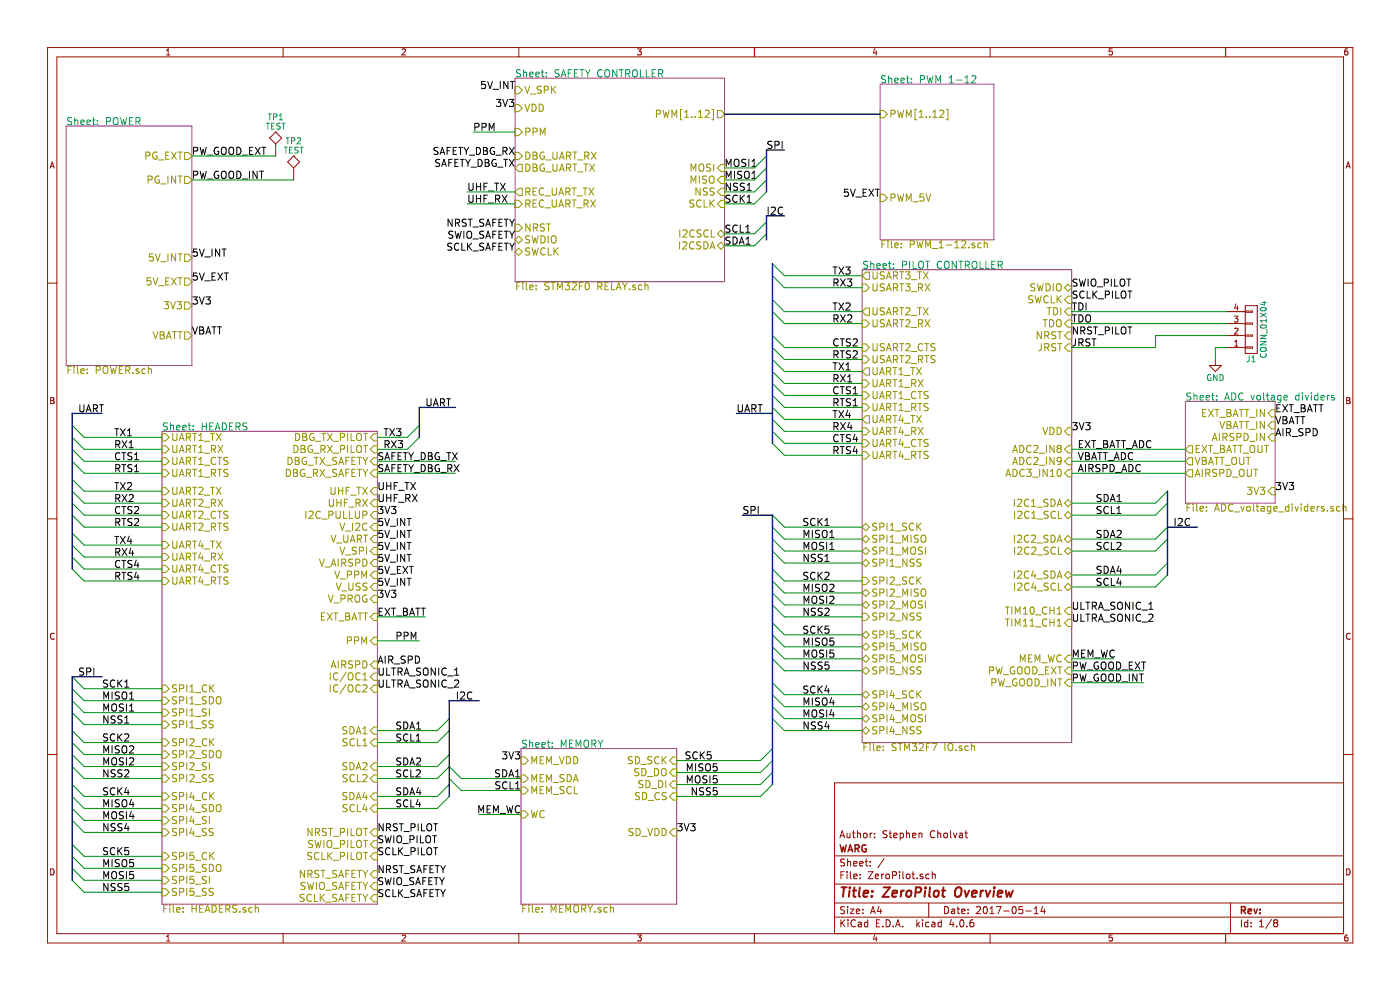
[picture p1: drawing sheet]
<svg xmlns="http://www.w3.org/2000/svg" width="297mm" height="210mm" viewBox="0 0 297 210" stroke-linecap="round" stroke-linejoin="round" font-family="sans-serif">
<path d="M109.3 16.6h44.4v43.2h-44.4zM186.7 17.9h24.1v33h-24.1zM14 26.7h26.7v50.8h-26.7zM182.9 57.2h44.5v100.3h-44.5zM34.4 91.5h45.7v100.3h-45.7zM251.5 85.1h19v21.6h-19zM110.5 158.8h33.1v33h-33.1z" fill="none" stroke="#982296" stroke-width=".21"/>
<g fill="none" stroke="#009596" stroke-width=".21">
<path d="M110.4 14.9l-.5-.1-.3 .3 .1 .3 .7 .3v.5l-.3 .1-.5-.1M111.1 15.4h.1a.36 .36 0 0 1 .5 .1v.8M111.1 14.8v1.5M112.4 15.8l.7-.2-.1-.2-.4-.1-.2 .2v.7h.6M113.7 15.8l.7-.2-.1-.2-.4-.1-.2 .2v.7h.6M114.8 15.3h.6M115 14.8v1.3l.4 .2M115.9 16.2v.1M115.9 15.4v.1M118.6 14.9l-.6-.1-.3 .3 .2 .3 .6 .3v.5l-.2 .1-.6-.1M119 16.3l.6-1.5 .5 1.5M119.2 15.9h.7"/>
<path d="M120.5 15.5h.6M121.3 14.8h-.8v1.5M121.8 15.5h.6M122.6 14.8h-.8v1.5h.8M123 14.8h.9M123.4 14.8v1.5M124.2 14.8l.5 .8M124.7 15.6v.7M125.2 14.8l-.5 .8M127.7 14.9a.72 .72 0 0 0-1 .5 .72 .72 0 0 0 .7 .9l.3-.1M128.5 14.9a.5 .5 0 0 1 .6-.1 .5 .5 0 0 1 .2 .5v.8l-.3 .2a.53 .53 0 0 1-.7-.5v-.5zM130.9 14.8v1.5l-.9-1.5v1.5"/>
<path d="M131.4 14.8h.8M131.8 14.8v1.5M132.7 15.6l.8-.1 .1-.2-.1-.4-.2-.1h-.6v1.5M133.1 15.6l.5 .7M134.3 15a.5 .5 0 0 1 .5-.2 .5 .5 0 0 1 .4 .5l-.1 .8-.3 .2a.53 .53 0 0 1-.6-.5zM135.9 14.8v1.5h.7M137.1 14.8v1.5h.7M138.3 15.5h.6M139.1 14.8h-.8v1.5h.8M139.7 15.6l.8-.1 .1-.2-.1-.4-.2-.1h-.6v1.5M140.1 15.6l.5 .7M187.9 16.1h-.6l-.2 .1v.4l.6 .3 .2 .4-.3 .3-.6-.1"/>
<path d="M188.5 16.7l.1-.1a.36 .36 0 0 1 .6 .2v.8M188.5 16.1v1.5M189.8 17.1l.8-.2-.1-.3h-.5l-.2 .2 .1 .7h.6M191.1 17.1l.8-.2-.1-.3h-.5l-.2 .2 .1 .7h.6M192.3 16.6h.6M192.5 16.1v1.3l.4 .2M193.4 17.4v.2M193.4 16.6v.2M195.3 16.9l.7-.1 .1-.2v-.4l-.3-.1h-.5v1.5M196.7 16.1l.3 1.5 .3-1.1 .3 1.1 .3-1.5M198.5 17.6v-1.5l.5 1 .5-1v1.5M201.4 17.6h.9"/>
<path d="M201.4 16.5l.4-.4v1.5M202.9 17h1.2M204.7 17.6h.9M204.7 16.5l.5-.4v1.5M206.1 16.2l.6-.1 .3 .4-.9 1.1h.9M15.2 25l-.6-.1-.2 .2v.4l.7 .3 .1 .4-.3 .3-.6-.1M15.9 25.6v-.1a.36 .36 0 0 1 .6 .2v.8M15.9 24.9v1.6M17.1 26l.8-.2-.1-.3-.4-.1-.3 .3 .1 .7h.6M18.4 26l.8-.2-.1-.3-.4-.1-.3 .3 .1 .7h.6M19.6 25.4h.6M19.8 24.9v1.4l.4 .2"/>
<path d="M20.7 26.3v.2M20.7 25.5v.2M22.6 25.8l.7-.1 .2-.3-.1-.3-.2-.2h-.6v1.6M24.1 25.2a.5 .5 0 0 1 .6-.3 .5 .5 0 0 1 .3 .5v.9l-.3 .2a.53 .53 0 0 1-.7-.5zM25.6 24.9l.3 1.6 .3-1.1 .3 1.1 .4-1.6M27.5 25.7h.5M28.2 24.9h-.7v1.6h.7M28.8 25.8l.8-.1 .1-.3-.1-.3-.2-.2h-.6v1.6M29.2 25.8l.5 .7M56.5 26.1h.7M56.8 26.1v1.3M56.9 24.2h.7"/>
<path d="M57.2 24.2v1.2M57.6 26.7h.5M58 24.8l.6-.1 .1-.4-.7-.1v1.2M58.2 26.1h-.6v1.3h.6M59.2 25.4h.8M59.2 24.5l.4-.3v1.2M59.4 26.2h-.6v.4a.54 .54 0 0 1 .6 .7l-.2 .1-.5-.1M59.8 26.1h.7M60.2 26.1v1.3M60.3 31.2h.7M60.6 31.2v1.3M60.7 29.2h.7"/>
<path d="M61.1 29.2v1.3M61.4 31.8h.5M61.8 29.9l.6-.1 .1-.5-.7-.1v1.3M62 31.2h-.6v1.3h.6M63.1 29.3l.4-.1 .3 .4-.8 .9h.8M63.2 31.3h-.6v.4a.54 .54 0 0 1 .6 .7l-.2 .1-.5-.1M63.6 31.2h.7M64 31.2v1.3M184.1 55.5l-.6-.1-.2 .2v.4l.6 .3 .2 .4-.3 .2h-.6M184.7 56.1l.1-.1a.36 .36 0 0 1 .6 .2v.7M184.7 55.4v1.5M186 56.4l.7-.1v-.3l-.5-.1-.2 .3 .1 .7h.6"/>
<path d="M187.3 56.4l.7-.1v-.3l-.5-.1-.2 .3 .1 .7h.6M188.5 55.9h.6M188.7 55.4v1.3l.4 .2M189.5 56.8v.1M189.5 56v.2M191.4 56.2h.8l.1-.3v-.3l-.3-.2h-.6v1.5M193 55.4v1.5M193.7 55.4v1.5h.7M195.1 55.5a.5 .5 0 0 1 .5 0 .5 .5 0 0 1 .3 .4l-.1 .8-.3 .2a.53 .53 0 0 1-.6-.5v-.5zM196.3 55.4h.9M196.8 55.4v1.5M199.8 55.6a.72 .72 0 0 0-1 .5 .72 .72 0 0 0 .7 .8l.3-.1"/>
<path d="M200.4 55.6a.5 .5 0 0 1 .6-.2 .5 .5 0 0 1 .4 .5l-.1 .8-.3 .2a.53 .53 0 0 1-.7-.5zM202.9 55.4v1.5l-.9-1.5v1.5M203.4 55.4h.9M203.8 55.4v1.5M204.8 56.2h.7l.2-.3-.1-.3-.2-.2h-.6v1.5M205.2 56.2l.5 .7M206.3 55.6a.5 .5 0 0 1 .6-.2 .5 .5 0 0 1 .3 .5v.8l-.3 .2a.53 .53 0 0 1-.7-.5zM207.9 55.4v1.5h.7M209.1 55.4v1.5h.8M210.4 56.2h.5M211.1 55.4h-.7v1.5h.7M211.8 56.2h.7l.2-.3-.1-.3-.3-.2h-.5v1.5"/>
<path d="M212.1 56.2l.6 .7M256.9 79.5a.59 .59 0 0 0-.8 .6 .59 .59 0 0 0 .8 .6v-.5h-.2M258.2 79.5v1.2l-.7-1.2v1.2M258.8 79.5a.64 .64 0 0 1 .7 .6 .64 .64 0 0 1-.7 .6zM265 75.5v1l-.5 .2M265.6 76.7h.7M265.6 75.8l.3-.3v1.2M267.4 72.5h1.2l-1.2 .7h1.2M267.4 71.1h1.2l-1.2 .7h1.2M267.4 66.4l1.2 .8M267.4 73.9l.8-.2a.42 .42 0 0 1 .4 .2 .42 .42 0 0 1 0 .5l-.4 .1h-.6l-.2-.2zM267.5 75a.56 .56 0 0 0 .5 .8 .56 .56 0 0 0 .5-.8"/>
<path d="M267.5 65.4a.69 .69 0 0 1 1.1 .3 .74 .74 0 0 1-1.2-.2zM267.5 69a.69 .69 0 0 1 1.1 .3 .74 .74 0 0 1-1.2-.1zM267.8 64.1h.8M268.2 64v.7l-.9-.2M268.6 67.7v.7M268.6 68h-1.2l.3 .4M268.6 66.4l-1.2 .8M268.7 69.9v.9M35.5 89.8l-.6-.1-.3 .3 .2 .4 .7 .2v.5l-.3 .1-.6-.1M36.2 90.4v-.1a.36 .36 0 0 1 .6 .1v.8M36.2 89.7v1.5M37.5 90.7l.7-.1-.1-.3-.4-.1-.2 .2v.7h.6"/>
<path d="M38.8 90.7l.7-.1-.1-.3-.4-.1-.2 .2v.7h.6M39.9 90.2h.6M40.1 89.7v1.3l.4 .2M41 91.1v.1M41 90.3v.1M42.9 89.7v1.5M42.9 90.4h.9M43.8 89.7v1.5M44.5 90.4h.5M45.2 89.7h-.7v1.5h.7M45.7 91.2l.5-1.5 .5 1.5M45.8 90.8h.7"/>
<path d="M47.2 89.7a.77 .77 0 0 1 .9 .8 .77 .77 0 0 1-.9 .7zM48.7 90.4h.5M49.4 89.7h-.7v1.5h.7M50.1 90.5l.7-.1 .1-.2v-.4l-.3-.1h-.5v1.5M50.4 90.5l.5 .7M52.4 89.8l-.6-.1-.3 .3 .2 .4 .6 .2v.5l-.2 .1-.6-.1M252.6 83.4l-.5-.1-.3 .2v.4l.7 .3 .1 .4-.3 .3-.5-.1M253.3 84l.1-.1a.36 .36 0 0 1 .5 .2v.8M253.3 83.3v1.6M254.6 84.4l.7-.2-.1-.3h-.4l-.2 .2 .1 .7h.5M255.9 84.4l.7-.2-.1-.3h-.4l-.2 .2v.7h.6M257 83.9h.6"/>
<path d="M257.2 83.3v1.4l.4 .2M258.1 84.7v.2M258.1 83.9v.2M259.8 84.9l.5-1.6 .5 1.6M259.9 84.4h.8M261.3 83.3a.77 .77 0 0 1 .9 .8 .77 .77 0 0 1-.9 .8zM263.7 83.5a.72 .72 0 0 0-1 .5 .72 .72 0 0 0 .7 .9l.3-.2M265.4 83.9l.3 1 .4-1M266.7 84l.2-.1 .4 .1 .1 .6-.1 .2-.4 .1-.2-.2zM268.1 83.3v1.4l.2 .2M268.6 83.9h.6M268.8 83.3v1.4l.4 .2"/>
<path d="M269.7 83.9h.6l.1 1M270.4 84.2l-.7 .2a.3 .3 0 0 0 .2 .5l.5-.1M271.7 83.9h-.4l-.3 .3 .2 .6h.5M271.7 83.9v1.2l-.2 .3-.4-.1M272.4 84.4l.7-.2-.1-.3h-.4l-.2 .2 .1 .7h.5M275.6 83.9h-.5l-.3 .3 .2 .6h.6M275.6 83.3v1.6M276.3 83.3v.2M276.3 83.9v1M276.9 83.9l.4 1 .3-1M278.2 83.3v.2M278.2 83.9v1"/>
<path d="M279.6 83.9h-.4l-.3 .3 .1 .6h.6M279.6 83.3v1.6M280.2 84.4l.8-.2-.1-.3h-.4l-.3 .2 .1 .7h.6M281.6 83.9v1M282 83.9l-.4 .3M283 83.9h-.3l-.2 .2v.2l.5 .1v.4h-.5M111.7 157.1l-.6-.1-.2 .1v.5l.7 .3 .1 .3-.3 .3-.6-.1M112.3 157.6h.1a.36 .36 0 0 1 .6 .1v.8M112.3 157v1.5M113.6 158l.8-.1-.1-.3-.4-.1-.3 .2 .1 .7h.6M114.9 158l.8-.1-.1-.3-.4-.1-.3 .2 .1 .7h.6M116.1 157.5h.6"/>
<path d="M116.3 157v1.3l.4 .2M117.2 158.4v.1M117.2 157.6v.1M119.1 158.5v-1.5l.5 1.1 .5-1.1v1.5M120.8 157.7h.5M121.6 157h-.8v1.5h.8M122.2 158.5v-1.5l.5 1.1 .5-1.1v1.5M124 157.2a.5 .5 0 0 1 .5-.2 .5 .5 0 0 1 .4 .5l-.1 .8-.3 .2a.53 .53 0 0 1-.6-.5zM125.6 157.8l.7-.1 .1-.2v-.4l-.3-.1h-.5v1.5M125.9 157.8l.5 .7M126.9 157l.5 .8M127.4 157.8v.7"/>
<path d="M127.9 157l-.5 .8"/>
</g>
<g fill="none" stroke="#969400" stroke-width=".21">
<path d="M109.3 18.4h.7l.8 .7-.8 .8h-.7zM111.4 18.3l.5 1.5 .5-1.5M112.5 20h1.2M114.8 18.4l-.5-.1-.3 .1v.5l.7 .3 .1 .3-.3 .3-.6-.1M115.5 19.1l.7-.1 .2-.2-.1-.4-.2-.1h-.6v1.5M117 18.3v1.5M117.2 18.9l.7 .9M117.9 18.3l-.9 .9M30.9 33.1l.8-.1 .1-.2-.1-.4-.2-.1h-.6v1.5M31.4 38.1h.8l.1-.3-.1-.3-.2-.2h-.6v1.6M33.3 32.3a.71 .71 0 0 0-.9 .7 .71 .71 0 0 0 .9 .7v-.6h-.3M33.6 33.9h1.2"/>
<path d="M33.8 37.4a.71 .71 0 0 0-.9 .7 .71 .71 0 0 0 .9 .7v-.6h-.3M34.1 39h1.2M35.1 33h.6M35.6 37.3v1.6M35.9 32.3h-.8v1.5h.8M36.4 32.3l1 1.5M37.3 37.3v1.6l-.9-1.6v1.6M37.4 32.3l-1 1.5M37.8 32.3h.8M37.8 37.3h.8M38.2 32.3v1.5M38.2 37.3v1.6"/>
<path d="M39.2 32.3h.7l.8 .8-.8 .8h-.7zM39.2 37.4h.7l.8 .8-.8 .7h-.7zM109.3 32.3h.7l.8 .8-.8 .8h-.7zM109.3 22.2h.7l.8 .7-.8 .8h-.7zM109.3 27.3h.7l.8 .7-.8 .8h-.7zM109.3 35.6l.7-.7h.8v1.5h-.8zM110 39.9h.8v1.6h-.8l-.7-.8zM111.4 22.1l.5 1.5 .5-1.5M111.6 32.3a.77 .77 0 0 1 .9 .7 .77 .77 0 0 1-.9 .8zM111.6 28l.7-.1 .1-.2v-.4l-.3-.1h-.5v1.5M111.6 34.8a.77 .77 0 0 1 .9 .8 .77 .77 0 0 1-.9 .7zM112.9 22.1a.77 .77 0 0 1 .8 .8 .77 .77 0 0 1-.8 .7z"/>
<path d="M113.1 32.3h.5l.3 .3-.3 .4 .3 .1 .1 .4-.3 .3h-.6zM113.1 33h.5M113.1 34.8h.5l.3 .3-.3 .4 .3 .2 .1 .3-.3 .3h-.6zM113.1 28l.7-.1 .2-.2-.1-.4-.2-.1h-.6v1.5M113.1 35.5h.5M113.8 39.9h-.7v1.5h.7M114.4 22.1a.77 .77 0 0 1 .9 .8 .77 .77 0 0 1-.9 .7zM114.6 28.7v-1.5l.5 1.1 .5-1.1v1.5M115.4 32.3a.71 .71 0 0 0-.9 .7 .71 .71 0 0 0 .9 .7l.1-.6h-.3M115.4 34.9a.71 .71 0 0 0-.9 .7 .71 .71 0 0 0 .9 .6l.1-.5h-.3M115.8 33.9h1.1M115.8 36.5h1.1"/>
<path d="M117.1 39.9v1.2l.4 .3h.2l.3-.3v-1.2M117.3 32.3v1.2l.3 .3h.3l.3-.3v-1.2M117.3 34.8v1.2l.3 .3h.3l.3-.3v-1.2M118.7 33.8l.5-1.5 .5 1.5M118.7 36.3l.5-1.5 .5 1.5M118.8 33.3h.8M118.8 35.9h.8M120.2 33.1l.7-.1 .2-.2-.1-.4-.2-.1h-.6v1.5M120.2 35.6l.7-.1 .2-.2-.1-.4-.2-.1h-.6v1.5M120.6 33.1l.5 .7M120.6 35.6l.5 .7M121.4 39.9h.8"/>
<path d="M121.5 32.3h.9M121.5 34.8h.9M121.8 39.9v1.5M121.9 32.3v1.5M121.9 34.8v1.5M122.5 33.9h1.2M122.5 36.5h1.2M123.7 39.9h.9M123.8 34.8h.9M124.1 33.1l.7-.1 .1-.2v-.4l-.3-.1h-.5v1.5M124.1 39.9v1.5M124.3 34.8v1.5"/>
<path d="M124.4 33.1l.5 .7M124.9 39.9l1.1 1.5M125.1 34.8l1 1.5M125.4 32.3l1.1 1.5M126 39.9l-1.1 1.5M126.1 34.8l-1 1.5M126.5 32.3l-1.1 1.5M139.3 24.2l.7-.1 .2-.2-.1-.4-.3-.1h-.5v1.5M140.7 23.4l.3 1.5 .3-1.1 .3 1.1 .4-1.5M142.5 24.9v-1.5l.5 1.1 .6-1.1v1.5M144.7 23.2h-.3v2.2h.3M145.2 24.9h.9"/>
<path d="M145.2 23.8l.5-.4v1.5M146.6 36.3v-1.5l.5 1.1 .5-1.1v1.5M146.6 38.9v-1.6l.5 1.1 .5-1.1v1.6M146.8 24.7v.2M147.5 24.7v.2M148.2 24.9h.8M148.2 23.8l.4-.4v1.5M148.4 35a.5 .5 0 0 1 .5-.2 .5 .5 0 0 1 .4 .5l-.1 .8-.3 .2a.53 .53 0 0 1-.6-.5zM148.4 37.3v1.6M148.5 39.9v1.5l-.9-1.5v1.5M149.6 23.5l.6-.1 .3 .4-1 1.1h1M149.9 37.4l-.6-.1-.3 .3 .2 .4 .6 .3v.4l-.2 .2-.6-.1"/>
<path d="M150.1 39.9h-.6l-.3 .1v.5l.7 .2 .2 .4-.3 .3-.6-.1M150.5 37.6a.5 .5 0 0 1 .6-.3 .5 .5 0 0 1 .4 .5l-.1 .9-.3 .2a.53 .53 0 0 1-.6-.6zM150.8 34.9l-.6-.1-.2 .1v.5l.6 .3 .2 .3-.3 .3-.6-.1M151 23.2h.4v2.2h-.4M151.4 34.8v1.5M151.5 39.9h-.6l-.2 .1v.5l.7 .2 .1 .4-.3 .3-.6-.1M152.2 23.4h.8l.7 .8-.7 .8h-.8zM152.2 35.6l.8-.7h.7v1.5h-.7zM153 37.4h.7v1.5h-.7l-.8-.7zM186.7 23.4h.8l.7 .8-.7 .8h-.8zM189 24.2l.7-.1 .2-.2-.1-.4-.2-.1h-.6v1.5M190.4 23.4l.4 1.5 .2-1.1 .3 1.1 .4-1.5"/>
<path d="M192.3 24.9v-1.5l.5 1.1 .5-1.1v1.5M194.5 23.2h-.4v2.2h.4M195 24.9h.9M195 23.8l.4-.4v1.5M196.5 24.7v.2M197.2 24.7v.2M197.9 24.9h.9M197.9 23.8l.5-.4v1.5M199.3 23.5l.6-.1 .3 .4-.9 1.1h.9M200.7 23.2h.4v2.2h-.4M32 58.9h-.8v.8l.2-.2 .5 .1 .2 .6-.4 .2-.5-.1M32.5 53.8h-.8l-.1 .8 .3-.2 .5 .1 .1 .6-.3 .3-.6-.2"/>
<path d="M32.5 58.9l.5 1.5 .5-1.5M33 53.8l.5 1.6 .5-1.6M34.1 55.5h1.2M35.1 59.7h.6M35.6 53.8v1.6M35.9 58.9h-.8v1.5h.8M36.4 58.9l1 1.5M37.3 53.8v1.6l-.9-1.6v1.6M37.4 58.9l-1 1.5M37.8 53.8h.8M37.8 58.9h.8M38.2 53.8v1.6"/>
<path d="M38.2 58.9v1.5M39.2 53.9h.7l.8 .8-.8 .7h-.7zM39.2 59h.7l.8 .8-.8 .7h-.7zM109.3 42.5h.7l.8 .8-.8 .7h-.7zM109.3 50.9l.7-.8 .8 .8-.8 .7zM109.3 47.6h.7l.8 .7-.8 .8h-.7zM110 52.6l.8 .8-.8 .8-.7-.8zM110.4 59.9h-.8v1.6M110.9 59.9v.2M111.6 40.7l.7-.1 .1-.2v-.4l-.3-.1h-.5v1.5M111.6 43.2l.7-.1 .1-.2v-.3l-.3-.2h-.5v1.5M111.7 59.9v1.4l.2 .2"/>
<path d="M111.9 40.7l.5 .7M111.9 43.2l.5 .7M112.4 52.6h-.6l-.3 .3 .1 .3 .7 .3v.4l-.2 .2-.6-.1M112.4 50.1l-.6-.1-.3 .3 .1 .4 .7 .3v.4l-.2 .2-.6-.1M112.4 47.5v1.5l-.8-1.5v1.5M112.9 50l.3 1.6 .3-1.1 .3 1.1 .4-1.6M112.9 52.6l.3 1.5 .3-1.1 .3 1.1 .4-1.5M113.1 40.6h.5M113.1 43.1h.5M113.2 48.3l.7-.1 .1-.2v-.4l-.3-.1h-.5v1.5M113.5 48.3l.5 .7M113.8 42.4h-.7v1.5h.7"/>
<path d="M114.8 50a.77 .77 0 0 1 .9 .8 .77 .77 0 0 1-.9 .8zM115.3 42.6a.72 .72 0 0 0-1 .5 .72 .72 0 0 0 .7 .8l.3-.1M115.3 40a.72 .72 0 0 0-1 .5 .72 .72 0 0 0 .7 .9l.3-.2M115.5 47.6l-.6-.1-.2 .1v.5l.6 .3 .2 .3-.3 .3-.6-.1M115.6 41.5h1.2M115.6 44.1h1.2M115.6 52.7a.72 .72 0 0 0-1 .5 .72 .72 0 0 0 .7 .9l.3-.2M115.9 47.5h.9M116.3 50v1.6M116.3 52.6v1.5h.7M116.4 47.5v1.5M116.9 59.9h.9"/>
<path d="M117 50.3a.5 .5 0 0 1 .6-.3 .5 .5 0 0 1 .4 .5l-.1 .9-.3 .2a.53 .53 0 0 1-.7-.6zM117.1 42.4v1.3l.4 .2h.2l.3-.2v-1.3M117.3 59.9v1.6M117.5 52.6v1.5M117.8 53.2l.6 .9M118.4 52.6l-.9 .8M118.5 41.4l.5-1.5 .6 1.5M118.5 43.9l.5-1.5 .6 1.5M118.7 41h.7M118.7 43.5h.7M119.9 59.9h.9l-.5 .6 .5 .3v.5l-.3 .2-.6-.2M120 43.2l.8-.1 .1-.2v-.3l-.3-.2h-.6v1.5"/>
<path d="M120 40.7l.8-.1 .1-.2v-.4l-.3-.1h-.6v1.5M120.4 40.7l.5 .7M120.4 43.2l.5 .7M121.4 42.4h.8M121.8 42.4v1.5M122.4 41.5h1.1M122.4 44.1h1.1M123.6 59.9h-.7v1.6M123.9 43.2l.7-.1 .2-.2-.1-.3-.2-.2h-.6v1.5M124.3 43.2l.5 .7M125.3 42.4l1 1.5M126.3 42.4l-1 1.5"/>
<path d="M129.1 59.9h-.8v1.6h.8M129.7 59.9v1.6h.8M132.1 59.9l.5 .8M133.1 59.9l-.5 .8M136.8 59.9v1.6M144.2 51.3v1.5M144.2 48.8v1.5M144.8 51.5l.6-.2 .3 .4-.9 1.1h.9M144.9 48.9l.6-.1 .3 .4-1 1.1h1M147.2 42.5l-.6-.1-.2 .2v.4l.7 .3 .1 .4-.3 .2h-.6M147.2 51.5a.72 .72 0 0 0-1 .4 .72 .72 0 0 0 .7 .9l.3-.1M147.3 48.9a.72 .72 0 0 0-1 .5 .72 .72 0 0 0 .7 .9l.3-.2"/>
<path d="M148.7 51.4l-.6-.1-.2 .2v.4l.6 .3 .2 .3-.3 .3-.6-.1M148.7 48.8h-.5l-.3 .1v.4l.7 .3 .1 .4-.3 .3-.6-.1M148.7 42.6a.72 .72 0 0 0-1 .5 .72 .72 0 0 0 .7 .8l.3-.1M149.3 51.3a.77 .77 0 0 1 .9 .8 .77 .77 0 0 1-.9 .7zM149.4 42.4v1.5h.7M150.3 48.9a.72 .72 0 0 0-1.1 .5 .72 .72 0 0 0 .8 .9l.3-.2M150.6 42.4v1.5M150.6 52.8l.5-1.5 .6 1.5M150.8 52.4h.7M150.8 43.1l.7 .8M150.9 48.8v1.5h.7M151.5 42.4l-.9 .9"/>
<path d="M152.2 40.7l.8-.8h.7v1.6h-.7zM152.2 52.1l.8-.7 .7 .7-.7 .8zM152.2 43.3l.8-.8h.7v1.5h-.7zM152.2 49.6l.8-.8 .7 .8-.7 .8zM182.9 58.5l.8-.8h.7v1.5h-.7zM185.2 57.6v1.3l.3 .3h.3l.3-.3v-1.3M186.7 41.2h.8l.7 .8-.7 .7h-.8zM187.1 51.8h.5M187.6 57.7l-.6-.1-.2 .2v.4l.7 .3 .1 .4-.3 .3-.6-.1M187.8 51h-.7v1.6M188 59.2l.6-1.6 .5 1.6M188.2 58.7h.7"/>
<path d="M188.4 51v.2M188.4 51.6v1M189 42l.7-.1 .2-.2-.1-.4-.2-.2h-.6v1.6M189.1 51v1.4l.2 .2M189.5 58.5l.8-.1 .1-.2v-.4l-.3-.2h-.6v1.6M189.8 52.1l.8-.2-.1-.3h-.5l-.2 .2 .1 .7h.6M189.9 58.5l.5 .7M190.4 41.1l.4 1.6 .2-1.1 .3 1.1 .4-1.6M190.9 57.6h.8M191.2 52.4v.2M191.2 51.6v.2M191.3 57.6v1.6"/>
<path d="M192.1 57.6h.9l-.5 .6 .5 .3v.5l-.3 .2-.6-.2M192.3 42.7v-1.6l.5 1.1 .5-1.1v1.6M193.1 51.9l.7-.1 .2-.2-.1-.4-.2-.2h-.6v1.6M193.3 59.3h1.2M193.7 42.8h1.1M194.5 51l.3 1.6 .3-1.1 .3 1.1 .4-1.6M194.6 57.6h.9M195.1 57.6v1.6M195.9 57.6l1 1.6M195.9 41.1h-.7l-.1 .8 .3-.2 .5 .1 .1 .6-.3 .3-.6-.2M196.4 52.6v-1.6l.5 1.1 .5-1.1v1.6M196.4 41.1l.6 1.6 .5-1.6"/>
<path d="M196.9 57.6l-1 1.6M197.8 52.7h1.1M199.2 52.6h.9M199.2 51.5l.5-.5v1.6M200.7 52h1.2M202.5 52.6h.9M202.5 51.5l.5-.5v1.6M204 51.2l.6-.2 .3 .5-1 1.1h1M205.5 52.4v.2M206.8 51.6h-.4l-.2 .2 .1 .2 .5 .1v.4h-.6M208.2 51.6h-.5l-.3 .3 .2 .6h.6M208.8 51.7l.1-.1a.36 .36 0 0 1 .6 .2v.8"/>
<path d="M208.8 51v1.6M14.4 78.4h.5M15.1 77.7h-.7v1.5M15.7 77.7v.2M15.7 78.2v1M16.4 77.7v1.3l.3 .2M17.1 78.7l.8-.1-.1-.3-.4-.1-.3 .2 .1 .8h.6M18.5 79.1v.1M18.5 78.3v.1M20.4 78.5l.8-.1 .1-.2-.1-.3-.2-.2h-.6v1.5M22.1 77.8a.5 .5 0 0 1 .5 0 .5 .5 0 0 1 .3 .4l-.1 .8-.3 .2a.53 .53 0 0 1-.6-.5v-.5zM23.4 77.7l.4 1.5 .3-1.1 .3 1.1 .3-1.5"/>
<path d="M25.3 78.4h.5M26 77.7h-.7v1.5h.7M26.7 78.5l.7-.1 .2-.2-.1-.3-.2-.2h-.6v1.5M27 78.5l.6 .7M28.2 79.1v.1M29.4 78.3l-.3-.1-.2 .2v.2l.5 .2v.4h-.5M30.8 78.3l-.4-.1-.3 .3 .1 .7h.6M31.5 78.4v-.1a.36 .36 0 0 1 .6 .1v.8M31.5 77.7v1.5M32.5 70.3l.5 1.6 .5-1.6M33.6 60.6h1.2M34 70.3h.5l.3 .3-.3 .5 .3 .1 .1 .4-.3 .3h-.6z"/>
<path d="M34 71.1h.5M34.8 64h1l-.5 .6 .5 .3-.1 .5-.2 .1-.7-.1M35.3 71.9l.5-1.6 .5 1.6M35.4 71.4h.8M36.2 64l.5 1.5 .5-1.5M36.6 70.3h.9M37 70.3v1.6M37.6 64h.9l-.5 .6 .5 .3-.1 .5-.2 .1-.6-.1M37.8 70.3h.8M38.2 70.3v1.6M39.2 64.1h.7l.8 .7-.8 .8h-.7zM39.2 70.4h.7l.8 .8-.8 .7h-.7z"/>
<path d="M109.6 60.7h.5M110.9 60.4v1.1M112.4 60.9l.7-.1-.1-.3-.4-.1-.2 .3v.7h.6M113.7 61.3v.2M113.7 60.5v.2M116.5 60l-.6-.1-.3 .2v.4l.7 .3 .2 .4-.3 .3-.6-.1M118.3 61.5v-1.6l.5 1.1 .5-1.1v1.6M121.4 60.1l.6-.2 .3 .5-1 1.1h1M122.9 60.7h.5M124.3 60.1l.2-.2a.81 .81 0 0 1 .5 .8 .81 .81 0 0 1-.5 .8l-.2-.2-.2-.4zM126.8 60.7h.8l.1-.3-.1-.3-.2-.2h-.6v1.6M127.2 60.7l.5 .8"/>
<path d="M128.3 60.7h.6M130.8 61.5l.5-1.6 .5 1.6M130.9 61h.7M132.6 60.7v.8M133.5 61.3v.2M134.8 60.5l-.4-.1-.2 .3 .1 .2 .5 .1v.4h-.6M136.2 60.5l-.4-.1-.3 .3 .1 .7h.6M136.8 60.6l.1-.1a.36 .36 0 0 1 .6 .2v.8M182.9 60.3h.8l.7 .7-.7 .8h-.8zM182.9 67.9h.8l.7 .7-.7 .8h-.8zM182.9 66.1l.8-.8h.7v1.6h-.7zM182.9 78.8l.8-.8h.7v1.6h-.7z"/>
<path d="M182.9 73h.8l.7 .7-.7 .8h-.8zM182.9 75.5h.8l.7 .8-.7 .7h-.8zM185.2 67.8v1.3l.3 .2h.3l.3-.2v-1.3M185.2 60.2v1.2l.3 .3h.3l.3-.3v-1.2M185.2 65.3v1.2l.3 .3h.3l.3-.3v-1.2M185.2 72.9v1.2l.3 .3h.3l.3-.3v-1.2M185.2 75.4v1.3l.3 .2h.3l.3-.2v-1.3M185.2 78v1.2l.3 .3h.3l.3-.3v-1.2M186.6 79.5l.5-1.5 .5 1.5M186.7 79.1h.8M187.6 60.3l-.6-.1-.2 .1v.5l.7 .3 .1 .3-.3 .3-.6-.1M187.6 65.3h-.6l-.2 .1v.5l.7 .2 .1 .4-.3 .3-.6-.1"/>
<path d="M187.6 67.9l-.6-.1-.3 .3 .2 .4 .6 .2v.5l-.2 .1h-.6M187.6 73l-.6-.1-.2 .1v.5l.7 .2 .1 .4-.3 .3-.6-.1M187.6 75.5l-.6-.1-.3 .3 .2 .4 .6 .3v.4l-.2 .1h-.6M188 66.8l.6-1.5 .5 1.5M188 69.3l.6-1.5 .5 1.5M188 61.7l.6-1.5 .5 1.5M188 76.9l.6-1.5 .5 1.5M188 74.4l.6-1.5 .5 1.5M188.1 78.8l.7-.1 .2-.2-.1-.4-.2-.1h-.6v1.5M188.2 66.4h.7M188.2 68.9h.7M188.2 61.3h.7"/>
<path d="M188.2 76.5h.7M188.2 74h.7M188.5 78.8l.5 .7M189.4 78h.9M189.5 68.6l.8-.1 .1-.2v-.3l-.3-.2h-.6v1.5M189.5 76.2h.8l.1-.3v-.3l-.3-.2h-.6v1.5M189.5 61l.8-.1 .1-.2v-.4l-.3-.1h-.6v1.5M189.5 66.1l.8-.1 .1-.2v-.4l-.3-.1h-.6v1.5M189.5 73.7l.8-.1 .1-.2v-.4l-.3-.1h-.6v1.5M189.8 78v1.5M189.9 66.1l.5 .7M189.9 68.6l.5 .7"/>
<path d="M189.9 61l.5 .7M189.9 76.2l.5 .7M189.9 73.7l.5 .7M190.7 78.4l.5-.4v1.5M190.7 79.5h.9M190.9 60.2h.8M190.9 65.3h.8M190.9 67.8h.8M190.9 72.9h.8M190.9 75.4h.8M191.3 60.2v1.5M191.3 65.3v1.5"/>
<path d="M191.3 67.8v1.5M191.3 72.9v1.5M191.3 75.4v1.5M191.9 79.6h1.1M192.1 60.2h.9l-.5 .6 .5 .3v.5l-.3 .1-.6-.1M192.2 75.6l.5-.2 .3 .5-.9 1h.9M192.2 65.4l.5-.1 .3 .4-.9 1.1h.9M192.2 68l.5-.2 .3 .4-.9 1.1h.9M192.2 73l.5-.1 .3 .4-.9 1.1h.9M193.2 78h.9M193.3 66.9h1.2M193.3 69.5h1.2"/>
<path d="M193.3 61.9h1.2M193.3 77.1h1.2M193.3 74.6h1.2M193.6 78v1.5M194.4 78l1.1 1.5M194.6 65.3h.9M194.8 61l.8-.1 .1-.2v-.4l-.3-.1h-.6v1.5M194.8 68.6l.8-.1 .1-.2v-.3l-.3-.2h-.6v1.5M194.8 76.2h.8l.1-.3v-.3l-.3-.2h-.6v1.5M195.1 65.3v1.5M195.2 68.6l.5 .7M195.2 61l.5 .7"/>
<path d="M195.2 76.2l.5 .7M195.5 78l-1.1 1.5M195.7 73a.72 .72 0 0 0-1 .5 .72 .72 0 0 0 .7 .9l.3-.1M195.9 65.3l1 1.5M196.2 72.9h.8M196.2 75.4h.8M196.2 67.8l1.1 1.5M196.2 60.2l1.1 1.5M196.6 72.9v1.5M196.6 75.4v1.5M196.9 65.3l-1 1.5M197.3 67.8l-1.1 1.5"/>
<path d="M197.3 60.2l-1.1 1.5M198.4 73l-.6-.1-.3 .1v.5l.7 .2 .2 .4-.4 .3-.5-.1M198.4 75.5l-.6-.1-.3 .3 .1 .4 .7 .3v.4l-.3 .1h-.5M219.1 62.8l-.6-.1-.2 .2v.4l.6 .3 .2 .4-.3 .3-.6-.1M219.5 60.3l-.6-.1-.2 .1v.5l.7 .3 .1 .3-.3 .3-.6-.1M219.6 62.7l.4 1.6 .2-1.1 .3 1.1 .4-1.6M220 60.2l.4 1.5 .3-1.1 .3 1.1 .3-1.5M220.9 72.9v1.3l-.6 .2M220.9 70.3v1.6l-.9-1.6v1.6M221.3 67.8h.8M221.6 71.2l.8-.1 .1-.2v-.4l-.3-.2h-.6v1.6M221.6 73.7l.8-.1 .1-.2v-.4l-.3-.1h-.6v1.5"/>
<path d="M221.7 67.8v1.5M221.9 60.2a.77 .77 0 0 1 .9 .7 .77 .77 0 0 1-.9 .8zM222 71.2l.5 .7M222 73.7l.5 .7M222.1 65.3h.9M222.4 62.9a.72 .72 0 0 0-1 .5 .72 .72 0 0 0 .7 .9l.3-.2M222.6 65.3v1.5M222.7 67.8a.77 .77 0 0 1 .9 .8 .77 .77 0 0 1-.9 .7zM223 62.7v1.6h.7M223.4 60.2v1.5M223.5 65.3a.77 .77 0 0 1 .9 .7 .77 .77 0 0 1-.9 .8zM224 70.4l-.6-.1-.2 .2v.4l.6 .3 .2 .4-.3 .3-.6-.1"/>
<path d="M224 73l-.6-.1-.2 .1v.5l.6 .2 .2 .4-.3 .3-.6-.1M224.3 62.7v1.6M224.3 60.3a.5 .5 0 0 1 .6-.1 .5 .5 0 0 1 .2 .5v.8l-.3 .2a.53 .53 0 0 1-.7-.5v-.5zM224.3 67.9a.5 .5 0 0 1 .6-.1 .5 .5 0 0 1 .2 .5v.8l-.3 .2a.53 .53 0 0 1-.7-.5v-.5zM224.4 70.3h.9M224.4 72.9h.9M224.5 63.4l.6 .9M224.8 70.3v1.6M224.8 72.9v1.5M225 65.3v1.5M225.1 62.7l-.8 .9M225.8 66.1l.8-.8h.8v1.6h-.8z"/>
<path d="M225.8 68.6l.8-.7h.8v1.5h-.8zM225.8 73.7l.8-.7h.8v1.5h-.8zM226.6 70.4h.8v1.5h-.8l-.8-.7zM226.6 62.8h.8v1.5h-.8l-.8-.7zM226.6 60.3l.8 .7-.8 .8-.8-.8zM34.4 97.1h.7l.8 .7-.8 .8h-.7zM34.4 99.6h.7l.8 .8-.8 .7h-.7zM34.4 92h.7l.8 .8-.8 .7h-.7zM34.4 94.5h.7l.8 .8-.8 .8h-.7zM36.6 91.9v1.3l.4 .3h.2l.3-.3v-1.3M36.6 99.5v1.3l.4 .3h.2l.3-.3v-1.3M36.6 97v1.3l.4 .2h.2l.3-.2v-1.3"/>
<path d="M36.6 94.5v1.2l.4 .3h.2l.3-.3v-1.2M38 93.5l.6-1.6 .5 1.6M38 96l.6-1.5 .5 1.5M38 98.5l.6-1.5 .5 1.5M38.2 98.1h.7M38.2 93h.7M38.2 95.6h.7M39.5 97.8l.8-.1 .1-.2v-.3l-.3-.2h-.6v1.5M39.5 92.7h.8l.1-.3v-.3l-.3-.2h-.6v1.6M39.5 95.3l.8-.1 .1-.2v-.4l-.3-.1h-.6v1.5M39.9 92.7l.5 .8M39.9 95.3l.5 .7"/>
<path d="M39.9 97.8l.5 .7M40.9 99.5h.8M40.9 97h.8M40.9 91.9h.8M40.9 94.5h.8M41.3 91.9v1.6M41.3 94.5v1.5M41.3 97v1.5M41.3 99.5v1.6M42.2 98.5h.8M42.2 92.4l.4-.5v1.6M42.2 94.9l.4-.4v1.5"/>
<path d="M42.2 97.4l.4-.4v1.5M42.2 100l.4-.5v1.6M42.2 93.5h.8M42.2 96h.8M43.3 98.7h1.2M43.3 93.6h1.2M43.3 96.1h1.2M44.6 91.9h.9M44.9 95.3l.7-.1 .1-.2v-.4l-.3-.1h-.5v1.5M45.1 91.9v1.6M45.2 95.3l.5 .7M45.7 97.2a.72 .72 0 0 0-1 .5 .72 .72 0 0 0 .7 .8l.3-.1"/>
<path d="M45.9 91.9l1 1.6M46.2 99.5h.8M46.2 97h.8M46.2 94.5l1.1 1.5M46.6 97v1.5M46.6 99.5v1.6M46.9 91.9l-1 1.6M47.3 94.5l-1.1 1.5M48.4 99.6l-.6-.1-.3 .2v.4l.7 .3 .2 .4-.4 .3-.5-.1M48.4 97.1l-.6-.1-.3 .2v.4l.7 .3 .2 .4-.4 .2h-.5M60.7 99.5a.77 .77 0 0 1 .9 .8 .77 .77 0 0 1-.9 .8zM61.1 97a.77 .77 0 0 1 .9 .8 .77 .77 0 0 1-.9 .7z"/>
<path d="M62.3 99.5h.5l.3 .4-.3 .4 .3 .1 .1 .4-.3 .3h-.6zM62.3 94.5a.77 .77 0 0 1 .9 .7 .77 .77 0 0 1-.9 .8zM62.6 97h.5l.3 .3-.3 .4 .3 .2 .1 .4-.3 .2h-.6zM62.6 97.7h.5M62.7 91.9a.77 .77 0 0 1 .9 .8 .77 .77 0 0 1-.9 .8zM63.9 94.5h.5l.3 .3-.3 .4 .3 .1 .1 .4-.3 .3h-.6zM63.9 95.2h.5M64.2 91.9h.5l.3 .3-.3 .5 .3 .1 .1 .4-.3 .3h-.6zM64.2 92.7h.5M64.6 99.6a.71 .71 0 0 0-.9 .7 .71 .71 0 0 0 .9 .7l.1-.6h-.3M65 97.1a.71 .71 0 0 0-.9 .7 .71 .71 0 0 0 .9 .7v-.6h-.3M65.3 98.7h1.2"/>
<path d="M66.2 94.5a.71 .71 0 0 0-.9 .7 .71 .71 0 0 0 .9 .7l.1-.6h-.3M66.6 92a.71 .71 0 0 0-.9 .7 .71 .71 0 0 0 .9 .7v-.6h-.3M66.6 96.1h1.1M66.6 97h.9M66.9 93.6h1.2M67.1 97v1.5M67.9 99.5l1 1.6M67.9 97l1 1.5M68.1 95.3l.7-.1 .2-.2-.1-.4-.2-.1h-.6v1.5M68.2 91.9h.9M68.5 95.3l.5 .7M68.7 91.9v1.6"/>
<path d="M68.9 99.5l-1 1.6M68.9 97l-1 1.5M69.1 98.7h1.2M69.5 94.5l1 1.5M69.5 91.9l1 1.6M70.5 94.5l-1 1.5M70.5 91.9l-1 1.6M70.7 93.6h1.2M70.7 96.1h1.2M71.4 97.1l-.5-.1-.3 .2v.4l.7 .3 .1 .4-.3 .2h-.6M71.4 99.6l-.5-.1-.3 .2v.4l.7 .3 .1 .4-.3 .3-.6-.1M71.9 98.5l.5-1.5 .5 1.5"/>
<path d="M72 98.1h.7M72.2 92.7h.8l.1-.3-.1-.3-.2-.2h-.6v1.6M72.2 95.3l.8-.1 .1-.2-.1-.4-.2-.1h-.6v1.5M73.4 97.7h.5M73.7 91.9v1.6M73.7 94.5v1.5M74.1 97h-.7v1.5M74.1 99.5h-.7v1.6M74.5 91.9v1.6h.7M74.5 94.5v1.5h.7M74.7 97.7h.5M75.4 99.5h-.7v1.6h.7"/>
<path d="M75.4 97h-.7v1.5h.7M75.7 94.7a.5 .5 0 0 1 .6-.2 .5 .5 0 0 1 .4 .5l-.1 .8-.3 .2a.53 .53 0 0 1-.6-.5zM75.7 92.2a.5 .5 0 0 1 .6-.3 .5 .5 0 0 1 .4 .5l-.1 .9-.3 .2a.53 .53 0 0 1-.6-.6zM75.8 99.5h.9M75.8 97h.9M76.3 97v1.5M76.3 99.5v1.6M77 99.5l.5 .9M77 97l.5 .8M77.1 91.9h.9M77.1 94.5h.9M77.5 97.8v.7"/>
<path d="M77.6 91.9v1.6M77.6 94.5v1.5M78 99.5l-.5 .9M78 97l-.5 .8M78.5 92.8l.8-.8h.8v1.5h-.8zM78.5 95.3l.8-.8h.8v1.6h-.8zM78.5 97.8l.8-.7h.8v1.5h-.8zM182.9 95.8h.8l.7 .8-.7 .7h-.8zM182.9 90.7h.8l.7 .8-.7 .8h-.8zM182.9 89l.8-.8h.7v1.5h-.7zM182.9 80.6h.8l.7 .7-.7 .8h-.8zM182.9 83.1h.8l.7 .8-.7 .7h-.8z"/>
<path d="M182.9 85.7h.8l.7 .7-.7 .8h-.8zM182.9 93.3h.8l.7 .7-.7 .8h-.8zM185.2 85.6v1.2l.3 .3h.3l.3-.3v-1.2M185.2 95.7v1.3l.3 .3h.3l.3-.3v-1.3M185.2 90.7v1.2l.3 .3h.3l.3-.3v-1.2M185.2 80.5v1.2l.3 .3h.3l.3-.3v-1.2M185.2 83v1.3l.3 .3h.3l.3-.3v-1.3M185.2 88.1v1.3l.3 .2h.3l.3-.2v-1.3M185.2 93.2v1.2l.3 .3h.3l.3-.3v-1.2M186.6 82l.5-1.5 .5 1.5M186.6 92.2l.5-1.5 .5 1.5M186.6 89.6l.5-1.5 .5 1.5"/>
<path d="M186.6 94.7l.5-1.5 .5 1.5M186.6 97.3l.5-1.6 .5 1.6M186.6 84.6l.5-1.6 .5 1.6M186.6 87.1l.5-1.5 .5 1.5M186.7 81.6h.8M186.7 91.8h.8M186.7 89.2h.8M186.7 94.3h.8M186.7 96.8h.8M186.7 84.1h.8M186.7 86.7h.8M188.1 88.9h.7l.2-.3-.1-.3-.2-.2h-.6v1.5"/>
<path d="M188.1 91.5l.7-.1 .2-.2-.1-.4-.2-.1h-.6v1.5M188.1 81.3l.7-.1 .2-.2-.1-.3-.2-.2h-.6v1.5M188.1 83.9l.7-.1 .2-.3-.1-.3-.2-.2h-.6v1.6M188.1 86.4l.7-.1 .2-.2-.1-.4-.2-.1h-.6v1.5M188.1 94l.7-.1 .2-.2-.1-.3-.2-.2h-.6v1.5M188.1 96.6l.7-.1 .2-.3-.1-.3-.2-.2h-.6v1.6M188.5 81.3l.5 .7M188.5 91.5l.5 .7M188.5 88.9l.5 .7M188.5 94l.5 .7M188.5 96.6l.5 .7M188.5 83.9l.5 .7"/>
<path d="M188.5 86.4l.5 .7M189.4 90.7h.9M189.4 80.5h.9M189.4 88.1h.9M189.4 93.2h.9M189.4 95.7h.9M189.4 83h.9M189.4 85.6h.9M189.8 80.5v1.5M189.8 83v1.6M189.8 85.6v1.5M189.8 88.1v1.5"/>
<path d="M189.8 90.7v1.5M189.8 93.2v1.5M189.8 95.7v1.6M190.7 80.9l.5-.4v1.5M190.7 83.5l.5-.5v1.6M190.7 86l.5-.4v1.5M190.7 82h.9M190.7 84.6h.9M190.7 87.1h.9M191.1 90.6l-.4 1.1h1M191.1 88l-.4 1.1h1M191.1 93.1l-.4 1.1h1"/>
<path d="M191.1 95.7l-.4 1.1h1M191.4 88.6v1M191.4 91.2v1M191.4 93.7v1M191.4 96.2v1.1M191.9 82.2h1.1M191.9 92.3h1.1M191.9 89.8h1.1M191.9 94.9h1.1M191.9 97.4h1.1M191.9 84.7h1.1M191.9 87.3h1.1"/>
<path d="M193.2 88.1h.9M193.4 96.6l.7-.1 .2-.3-.1-.3-.2-.2h-.6v1.6M193.4 91.5l.7-.1 .2-.2-.1-.4-.2-.1h-.6v1.5M193.4 81.3l.7-.1 .2-.2-.1-.3-.2-.2h-.6v1.5M193.4 86.4l.7-.1 .2-.2-.1-.4-.2-.1h-.6v1.5M193.6 88.1v1.5M193.8 81.3l.5 .7M193.8 91.5l.5 .7M193.8 96.6l.5 .7M193.8 86.4l.5 .7M194.3 83.2a.72 .72 0 0 0-1 .5 .72 .72 0 0 0 .7 .9l.3-.2M194.3 93.4a.72 .72 0 0 0-1 .4 .72 .72 0 0 0 .7 .9l.3-.1"/>
<path d="M194.4 88.1l1.1 1.5M194.7 93.2h.9M194.7 95.7h.9M194.7 83h.9M194.7 85.6h.9M194.8 80.5l1 1.5M194.8 90.7l1 1.5M195.2 83v1.6M195.2 85.6v1.5M195.2 93.2v1.5M195.2 95.7v1.6M195.5 88.1l-1.1 1.5"/>
<path d="M195.8 80.5l-1 1.5M195.8 90.7l-1 1.5M196.9 83.1l-.6-.1-.3 .3 .2 .4 .6 .3v.4l-.2 .2-.6-.1M196.9 85.7l-.6-.1-.3 .3 .2 .3 .6 .3v.5l-.2 .1-.6-.1M196.9 93.3l-.6-.1-.3 .3 .2 .4 .6 .2v.5l-.2 .1-.6-.1M196.9 95.8l-.6-.1-.3 .3 .2 .4 .6 .3v.4l-.2 .2-.6-.1M214.8 96l.5-1.5 .5 1.5M214.8 98.5l.5-1.5 .5 1.5M214.9 99.5a.77 .77 0 0 1 .9 .8 .77 .77 0 0 1-.9 .8zM215 98.1h.7M215 95.6h.7M216.3 97a.77 .77 0 0 1 .9 .8 .77 .77 0 0 1-.9 .7z"/>
<path d="M216.3 94.5a.77 .77 0 0 1 .9 .7 .77 .77 0 0 1-.9 .8zM217.3 99.7a.72 .72 0 0 0-1 .5 .72 .72 0 0 0 .7 .9l.3-.2M217.8 99.5h.9l-.5 .6 .5 .3v.5l-.3 .2-.6-.2M218.7 97.2a.72 .72 0 0 0-1 .5 .72 .72 0 0 0 .7 .8l.3-.1M218.7 94.6a.72 .72 0 0 0-1 .5 .72 .72 0 0 0 .7 .9l.3-.2M219.3 97.2l.6-.2 .3 .4-.9 1.1h.9M219.3 94.6l.6-.1 .3 .4-.9 1.1h.9M220.5 98.7h1.1M220.5 96.1h1.1M220.5 99.5v1.6M221.2 90.7l.5 1.5 .5-1.5M222 94.5v1.5"/>
<path d="M222 97v1.5M222.2 99.5v1.6l-.9-1.6v1.6M222.7 90.7a.77 .77 0 0 1 .9 .7 .77 .77 0 0 1-.9 .8zM222.8 100l.5-.5v1.6M223.6 94.5v1.5l-.9-1.5v1.5M223.6 97v1.5l-.9-1.5v1.5M224.3 90.7a.77 .77 0 0 1 .9 .7 .77 .77 0 0 1-.9 .8zM224.4 99.7l.2-.2a.81 .81 0 0 1 .6 .8 .81 .81 0 0 1-.6 .8l-.2-.2-.1-.4zM224.6 95.1l-.3 .3v.3l.3 .3h.2l.3-.3v-.3l-.3-.3M224.6 95.1l-.3-.3 .3-.3h.4l.1 .3-.3 .3M224.6 95.1h.2M225.1 97.7l-.3 .2h-.2l-.3-.2v-.5l.5-.2a.96 .96 0 0 1-.1 1.5h-.3"/>
<path d="M225.8 97.8l.8-.7h.8v1.5h-.8zM225.8 91.5l.8-.8h.8v1.6h-.8zM226.6 94.5h.8v1.6h-.8l-.8-.8zM251.5 97.8l.7-.7h.8v1.5h-.8zM252.2 94.5h.8v1.6h-.8l-.7-.8zM253.6 97l.5 1.5 .5-1.5M253.8 95.2h.5M254.5 94.5h-.7v1.5h.7M255 94.5l1 1.5M255.1 97h.5l.3 .3-.3 .4 .3 .2v.4l-.3 .2h-.5zM255.1 97.7h.5M255.1 99.5v1.6"/>
<path d="M255.1 87.6h.5M255.9 86.9h-.8v1.5h.8M256 94.5l-1 1.5M256.4 94.5h.8M256.4 86.9l1 1.5M256.4 98.5l.5-1.5 .5 1.5M256.5 98.1h.7M256.8 94.5v1.5M257.2 93.5l.5-1.6 .5 1.6M257.3 93h.8M257.4 96.1h1.2M257.4 86.9l-1 1.5"/>
<path d="M257.7 97h.8M257.7 86.9h.9M258.1 97v1.5M258.1 99.6l-.6-.1-.2 .2v.4l.7 .3 .1 .4-.3 .3-.6-.1M258.2 86.9v1.5M258.7 91.9v1.6M258.8 88.5h1.1M258.8 89.4l.5 1.5 .5-1.5M258.8 97h.9M258.9 94.5h.5l.3 .3-.3 .4 .3 .1 .1 .4-.3 .3h-.6zM258.9 95.2h.5M259.3 97v1.5"/>
<path d="M259.4 92.7h.8l.1-.3-.1-.3-.2-.2h-.6v1.6M259.8 92.7l.5 .8M259.9 98.7h1.1M260.2 96l.5-1.5 .6 1.5M260.3 86.9h.5l.3 .3-.3 .4 .3 .1 .1 .4-.3 .3h-.6zM260.3 99.5a.77 .77 0 0 1 .9 .8 .77 .77 0 0 1-.9 .8zM260.3 89.4h.5l.3 .3-.3 .4 .3 .2 .1 .3-.3 .3h-.6zM260.3 87.6h.5M260.3 90.1h.5M260.4 95.6h.7M261.4 97.2a.5 .5 0 0 1 .6-.2 .5 .5 0 0 1 .3 .5v.8l-.3 .2a.53 .53 0 0 1-.7-.5zM261.5 94.5h.9"/>
<path d="M261.6 88.4l.5-1.5 .5 1.5M261.6 90.9l.5-1.5 .5 1.5M261.7 87.9h.8M261.7 90.5h.8M261.8 92l-.6-.1-.3 .3 .1 .4 .7 .3v.4l-.2 .2-.6-.1M262 94.5v1.5M262.4 92.7h.7l.2-.3-.1-.3-.2-.2h-.6v1.6M262.7 94.5h.9M262.9 86.9h.9M262.9 89.4h.9M263 99.8a.5 .5 0 0 1 .6-.3 .5 .5 0 0 1 .3 .6v.8l-.3 .2a.53 .53 0 0 1-.7-.5zM263 97v1.3l.3 .2h.3l.3-.2v-1.3"/>
<path d="M263.1 94.5v1.5M263.3 86.9v1.5M263.3 89.4v1.5M263.7 96.1h1.2M263.9 91.9a.77 .77 0 0 1 .9 .8 .77 .77 0 0 1-.9 .8zM264.1 86.9h.8M264.1 89.4h.8M264.4 97h.8M264.5 86.9v1.5M264.5 89.4v1.5M264.6 99.5v1.3l.3 .3h.3l.3-.3v-1.3M264.8 97v1.5"/>
<path d="M265.1 93.6h1.2M265.1 88.5h1.2M265.1 91.1h1.2M265.2 94.7a.5 .5 0 0 1 .6-.2 .5 .5 0 0 1 .4 .5l-.1 .8-.3 .2a.53 .53 0 0 1-.6-.5zM266 99.5h.8M266.4 99.5v1.6M266.6 86.9v1.5M266.6 89.4v1.5M266.6 91.9v1.6M266.8 94.5v1.2l.3 .3h.3l.3-.3v-1.2M268.2 94.5h.9M268.2 86.9v1.5l-.9-1.5v1.5"/>
<path d="M268.2 89.4v1.5l-.9-1.5v1.5M268.2 91.9v1.6l-.9-1.6v1.6M268.7 94.5v1.5M269 90.2l.8-.7h.7v1.5h-.7zM269.8 92h.7v1.5h-.7l-.8-.7zM269.8 86.9h.7v1.6h-.7l-.8-.8zM34.4 111.1h.7l.8 .7-.8 .8h-.7zM34.4 103.4h.7l.8 .8-.8 .8h-.7zM34.4 106h.7l.8 .7-.8 .8h-.7zM34.4 108.5h.7l.8 .8-.8 .7h-.7zM34.4 114.9h.7l.8 .7-.8 .8h-.7zM34.4 117.4h.7l.8 .8-.8 .7h-.7z"/>
<path d="M34.4 119.9h.7l.8 .8-.8 .8h-.7zM36.6 111v1.2l.4 .3h.2l.3-.3v-1.2M36.6 119.9v1.2l.4 .3h.2l.3-.3v-1.2M36.6 103.4v1.2l.4 .3h.2l.3-.3v-1.2M36.6 105.9v1.2l.4 .3h.2l.3-.3v-1.2M36.6 108.4v1.3l.4 .3h.2l.3-.3v-1.3M36.6 114.8v1.2l.4 .3h.2l.3-.3v-1.2M36.6 117.3v1.3l.4 .2h.2l.3-.2v-1.3M38 101.1l.6-1.6 .5 1.6M38 116.3l.6-1.5 .5 1.5M38 118.8l.6-1.5 .5 1.5M38 112.5l.6-1.5 .5 1.5"/>
<path d="M38 104.9l.6-1.5 .5 1.5M38 107.4l.6-1.5 .5 1.5M38 110l.6-1.6 .5 1.6M38.2 100.6h.7M38.2 115.9h.7M38.2 118.4h.7M38.2 112.1h.7M38.2 104.4h.7M38.2 107h.7M38.2 109.5h.7M39.5 100.4l.8-.1 .1-.2v-.4l-.3-.2h-.6v1.6M39.5 111.8l.8-.1 .1-.2v-.4l-.3-.1h-.6v1.5"/>
<path d="M39.5 104.2l.8-.1 .1-.2v-.4l-.3-.1h-.6v1.5M39.5 106.7l.8-.1 .1-.2v-.4l-.3-.1h-.6v1.5M39.5 109.2h.8l.1-.3v-.3l-.3-.2h-.6v1.6M39.5 115.6l.8-.1 .1-.2v-.4l-.3-.1h-.6v1.5M39.5 118.1h.8l.1-.3v-.3l-.3-.2h-.6v1.5M39.9 100.4l.5 .7M39.9 115.6l.5 .7M39.9 118.1l.5 .7M39.9 111.8l.5 .7M39.9 104.2l.5 .7M39.9 106.7l.5 .7M39.9 109.2l.5 .8"/>
<path d="M40.9 111h.8M40.9 114.8h.8M40.9 117.3h.8M40.9 119.9h.8M40.9 103.4h.8M40.9 105.9h.8M40.9 108.4h.8M41.3 103.4v1.5M41.3 105.9v1.5M41.3 108.4v1.6M41.3 111v1.5M41.3 114.8v1.5"/>
<path d="M41.3 117.3v1.5M41.3 119.9v1.5M42.2 101.1h.8M42.2 111.1l.5-.1 .3 .4-.9 1.1h.9M42.2 108.6l.5-.2 .3 .5-.9 1.1h.9M42.2 103.5l.5-.1 .3 .4-.9 1.1h.9M42.2 106l.5-.1 .3 .4-.9 1.1h.9M42.5 114.7l-.3 1.1h.9M42.5 117.2l-.3 1.1h.9M42.5 119.8l-.3 1.1h.9M42.9 115.3v1M42.9 117.8v1"/>
<path d="M43.3 101.2h1.2M43.3 112.7h1.2M43.3 116.5h1.2M43.3 119h1.2M43.3 105h1.2M43.3 107.6h1.2M43.3 110.1h1.2M44.6 114.8h.9M44.6 103.4h.9M44.9 100.4l.7-.1 .1-.2v-.4l-.3-.2h-.5v1.6M44.9 118.1h.7l.1-.3v-.3l-.3-.2h-.5v1.5M44.9 111.8l.7-.1 .1-.2v-.4l-.3-.1h-.5v1.5"/>
<path d="M44.9 106.7l.7-.1 .1-.2v-.4l-.3-.1h-.5v1.5M45.1 103.4v1.5M45.1 114.8v1.5M45.2 100.4l.5 .7M45.2 118.1l.5 .7M45.2 111.8l.5 .7M45.2 106.7l.5 .7M45.7 108.6a.72 .72 0 0 0-1 .5 .72 .72 0 0 0 .7 .9l.3-.2M45.9 114.8l1 1.5M45.9 103.4l1 1.5M46.2 111h.8M46.2 119.9h.8"/>
<path d="M46.2 108.4h.8M46.2 117.3l1.1 1.5M46.2 105.9l1.1 1.5M46.6 108.4v1.6M46.6 111v1.5M46.6 119.9v1.5M46.9 114.8l-1 1.5M46.9 103.4l-1 1.5M47.3 117.3l-1.1 1.5M47.3 105.9l-1.1 1.5M48.4 108.5l-.6-.1-.3 .2v.4l.7 .3 .2 .4-.4 .3-.5-.1M48.4 111.1l-.6-.1-.3 .3 .1 .3 .7 .3v.4l-.3 .2-.5-.1"/>
<path d="M48.4 119.9h-.6l-.3 .1v.4l.7 .3 .2 .4-.4 .3-.5-.1M62.3 100.3h.5M64.9 108.4v1.6M65 101.2h1.1M65.5 108.6l.6-.2 .3 .5-.9 1.1h.9M66.5 100.4l.7-.1 .2-.2-.1-.4-.2-.2h-.6v1.6M66.9 100.4l.5 .7M67.8 118.6l.5 1.5 .5-1.5M68 108.6a.72 .72 0 0 0-1.1 .5 .72 .72 0 0 0 .8 .9l.3-.2M68.2 110.1h1.2M69.1 101.2h1.2M69.8 109.2h.7l.1-.3v-.3l-.3-.2h-.5v1.6"/>
<path d="M69.9 105.9v1.2l.3 .3h.2l.4-.3v-1.2M70.2 103.4v1.2l.3 .3h.3l.3-.3v-1.2M70.2 113.5l.6 1.5 .5-1.5M70.4 119.7h.7M71.3 108.4v1.3l.3 .3h.3l.3-.3v-1.3M71.4 115.2h1.2M71.5 105.9v1.5M71.5 106.6h.9M71.7 118.6v1.5M71.8 103.4v1.5M71.8 104.1h.9M71.9 101.1l.5-1.6 .5 1.6"/>
<path d="M72 100.6h.7M72.1 111l.5 1.5 .5-1.5M72.1 116.1l.5 1.5 .5-1.5M72.4 105.9v1.5M72.5 119.4l.7-.1 .2-.2-.1-.4-.2-.1h-.6v1.5M72.7 103.4v1.5M72.9 119.4l.5 .7M72.9 108.4v1.6h.7M72.9 113.5v1.3l.3 .2h.3l.3-.2v-1.3M73.1 106.6h.5M73.3 112.7h1.1M73.3 117.7h1.1"/>
<path d="M73.4 100.3h.5M73.4 104.1h.5M73.8 105.9h-.7v1.5M74 107.6h1.2M74.1 108.4v1.6h.8M74.2 103.4h-.8v1.5M74.3 115l.5-1.5 .5 1.5M74.4 105h1.1M74.4 114.6h.8M74.7 100.3h.5M74.8 111v1.5M74.8 118.7l-.6-.1-.2 .1v.5l.7 .3 .1 .3-.3 .3-.6-.1"/>
<path d="M75.4 108.4v1.3l.3 .3h.3l.3-.3v-1.3M75.4 111.1l.6-.1 .3 .4-.9 1.1h.9M75.4 119.4l.8-.1 .1-.2v-.4l-.3-.1h-.6v1.5M75.5 106.7l.8-.1 .1-.2-.1-.4-.2-.1h-.6v1.5M75.6 116.1h-.6l-.2 .1v.4l.6 .3 .2 .4-.3 .3-.6-.1M75.7 103.4h.8M75.8 114.3h.7l.2-.3-.1-.3-.2-.2h-.6v1.5M75.9 106.7l.5 .7M76.1 103.4v1.5M76.2 114.3l.5 .7M76.2 116.9l.8-.1 .1-.2-.1-.4-.2-.1h-.6v1.5M76.9 105.9l1 1.5"/>
<path d="M76.9 103.4l1 1.5M77 109.2h.7l.2-.3-.1-.3-.2-.2h-.6v1.6M77 118.6a.77 .77 0 0 1 .9 .8 .77 .77 0 0 1-.9 .7zM77.1 113.5h.9M77.5 100.4v.7M77.6 113.5v1.5M77.8 116.1v1.5M77.9 111.1a.72 .72 0 0 0-1.1 .5 .72 .72 0 0 0 .8 .9l.3-.2M77.9 105.9l-1 1.5M77.9 103.4l-1 1.5M78.5 100.4l.8-.8h.8v1.5h-.8zM78.5 104.2l.8-.8h.8v1.6h-.8z"/>
<path d="M78.5 106.7l.8-.7h.8v1.5h-.8zM78.5 109.3l.8-.8h.8v1.5h-.8zM78.5 111.8l.8-.7h.8v1.5h-.8zM78.5 114.4l.8-.8h.8v1.5h-.8zM78.5 116.9l.8-.8h.8v1.6h-.8zM78.5 119.4l.8-.7h.8v1.5h-.8zM182.9 111.8l.8-.7 .7 .7-.7 .8zM182.9 114.4l.8-.8 .7 .8-.7 .7zM182.9 116.9l.8-.8 .7 .8-.7 .8zM182.9 119.4l.8-.7 .7 .7-.7 .8zM186 111.1l-.6-.1-.3 .3 .2 .3 .6 .3v.4l-.2 .2-.6-.1M186 113.6l-.6-.1-.2 .2v.4l.7 .3 .1 .4-.3 .2h-.6"/>
<path d="M186 118.7l-.6-.1-.3 .3 .2 .4 .6 .2v.5l-.2 .1-.6-.1M186 116.1h-.6l-.2 .1v.4l.7 .3 .1 .4-.3 .3-.6-.1M186.6 111.8l.8-.1 .1-.2v-.4l-.3-.1h-.6v1.5M186.6 114.3h.8l.1-.3v-.3l-.3-.2h-.6v1.5M186.6 119.4l.8-.1 .1-.2v-.4l-.3-.1h-.6v1.5M186.6 116.9l.8-.1 .1-.2v-.4l-.3-.1h-.6v1.5M188.2 111v1.5M188.2 113.5v1.5M188.2 116.1v1.5M188.2 118.6v1.5M188.8 112.5h.9M188.8 115h.9"/>
<path d="M188.8 117.6h.9M188.8 119l.5-.4v1.5M188.8 111.4l.5-.4v1.5M188.8 113.9l.5-.4v1.5M188.8 116.5l.5-.4v1.5M190 112.7h1.2M190 115.2h1.2M190 117.7h1.2M191.5 115v-1.5l.5 1.1 .5-1.1v1.5M191.5 117.6v-1.5l.5 1 .5-1v1.5M192.3 111.1l-.5-.1-.4 .3 .2 .3 .7 .3v.4l-.3 .2-.6-.1M192.4 118.6v1.5l-.9-1.5v1.5"/>
<path d="M193.3 116.3a.5 .5 0 0 1 .6-.2 .5 .5 0 0 1 .3 .5v.8l-.3 .2a.53 .53 0 0 1-.7-.5zM193.3 113.5v1.5M193.9 111.1a.72 .72 0 0 0-1.1 .5 .72 .72 0 0 0 .8 .9l.3-.2M193.9 118.7l-.5-.1-.3 .1v.5l.7 .3 .1 .3-.3 .3-.6-.1M194.5 111v1.5M194.7 111.6l.7 .9M194.8 113.6l-.6-.1-.2 .2v.4l.7 .3 .1 .4-.3 .2h-.6M195.4 118.7l-.6-.1-.3 .3 .1 .4 .7 .2v.5l-.2 .1-.6-.1M195.4 111l-.9 .8M195.5 113.7a.5 .5 0 0 1 .5-.2 .5 .5 0 0 1 .4 .5l-.1 .8-.3 .2a.53 .53 0 0 1-.6-.5zM195.7 116.1h-.6l-.2 .1v.4l.6 .3 .2 .4-.3 .3-.6-.1M196.3 116.1v1.5"/>
<path d="M213.4 101.1l.5-1.6 .5 1.6M213.5 100.6h.7M215.2 105.9v1.5M215.2 113.5v1.5M215.2 108.4v1.6M215.2 116.1v1.5M215.8 113.7l.6-.2 .3 .4-.9 1.1h.9M215.8 106l.6-.1 .3 .4-.9 1.1h.9M215.9 116.2l.6-.1 .3 .4-1 1.1h1M215.9 108.6l.6-.2 .3 .5-1 1.1h1M218.3 113.7a.72 .72 0 0 0-1.1 .5 .72 .72 0 0 0 .8 .8l.3-.1M218.3 106a.72 .72 0 0 0-1.1 .5 .72 .72 0 0 0 .8 .9l.3-.1"/>
<path d="M218.3 116.2a.72 .72 0 0 0-1 .5 .72 .72 0 0 0 .7 .9l.3-.2M218.3 108.6a.72 .72 0 0 0-1 .5 .72 .72 0 0 0 .7 .9l.3-.2M218.8 113.7l.6-.2 .3 .4-.9 1.1h.9M218.8 107.4h.9M218.8 106.3l.5-.4v1.5M218.9 116.2l.6-.1 .3 .4-1 1.1h1M218.9 110h.9M218.9 108.9l.4-.5v1.6M219 101.2h1.2M220 115.2h1.2M220 107.6h1.2M220 117.7h1.2"/>
<path d="M220 110.1h1.2M222.3 106l-.6-.1-.2 .1v.5l.7 .3 .1 .3-.3 .3-.6-.1M222.3 113.6l-.6-.1-.2 .2v.4l.7 .3 .1 .4-.3 .2h-.6M222.4 116.1h-.6l-.3 .3 .1 .3 .7 .3v.4l-.2 .2-.6-.1M222.4 108.5l-.6-.1-.3 .3 .1 .4 .7 .3v.4l-.2 .2-.6-.1M222.8 101.1h.9M223 113.5a.77 .77 0 0 1 .9 .8 .77 .77 0 0 1-.9 .7zM223 105.9a.77 .77 0 0 1 .9 .8 .77 .77 0 0 1-.9 .7zM223.9 116.2a.72 .72 0 0 0-1 .5 .72 .72 0 0 0 .7 .9l.3-.2M223.9 108.6a.72 .72 0 0 0-1 .5 .72 .72 0 0 0 .7 .9l.3-.2M224.3 115l.5-1.5 .5 1.5M224.3 107.4l.5-1.5 .5 1.5"/>
<path d="M224.4 114.6h.7M224.4 107h.7M224.5 116.1v1.5h.8M224.5 108.4v1.6h.8M225.8 100.4l.8-.8h.8v1.5h-.8zM225.8 109.3l.8-.8 .8 .8-.8 .7zM226.6 113.6l.8 .8-.8 .7-.8-.7zM226.6 116.1l.8 .8-.8 .8-.8-.8zM226.6 106l.8 .7-.8 .8-.8-.8zM251.5 100.4l.7-.8h.8v1.5h-.8zM251.8 107.6h.5M252.6 106.9h-.8v1.5"/>
<path d="M253.1 106.9v.2M253.1 107.4v1M253.6 101.1l.5-1.6 .5 1.6M253.7 100.6h.7M253.9 106.9v1.3l.2 .2M254.6 107.9l.7-.1-.1-.3-.4-.1-.2 .2 .1 .8h.5M255.8 100.4l.7-.1 .2-.2-.1-.4-.2-.2h-.6v1.6M255.9 108.3v.1M255.9 107.5v.1M256.2 100.4l.5 .7M257.6 108.4l.6-1.5 .5 1.5M257.8 108h.7"/>
<path d="M258.8 100.4l.7-.1 .2-.2-.1-.4-.3-.2h-.5v1.6M259.1 106.9a.77 .77 0 0 1 .9 .8 .77 .77 0 0 1-.9 .7zM261.5 101.2h1.1M261.6 107.1a.72 .72 0 0 0-1.1 .5 .72 .72 0 0 0 .8 .8l.3-.1M261.8 108.6h1.2M263.2 107.4l.4 1 .3-1M264.5 107.6l.3-.2 .4 .2 .1 .6-.2 .2h-.3l-.3-.1zM264.6 103.4h1l-.5 .5 .5 .3-.1 .5-.2 .2-.7-.2M265.9 106.9v1.3l.2 .2M266 103.4l.5 1.5 .5-1.5M266.5 107.4h.6M266.7 106.9v1.3l.4 .2"/>
<path d="M267.4 103.4h.9l-.5 .5 .5 .3-.1 .5-.2 .2-.6-.2M267.6 107.5h.5l.1 .9M268.2 107.8l-.6 .1a.3 .3 0 0 0 .1 .5h.5M269.6 107.5l-.4-.1-.4 .3 .2 .7h.6M269.6 107.4v1.3l-.3 .2h-.4M269.8 103.4h.7v1.6h-.7l-.8-.8zM270.2 107.9l.8-.1-.1-.3-.5-.1-.2 .2 .1 .8h.6M271.2 108.6h1.2M273.4 107.5l-.4-.1-.3 .3 .1 .7h.6M273.4 106.9v1.5M274.1 106.9v.2M274.1 107.4v1"/>
<path d="M274.7 107.4l.4 1 .3-1M276 106.9v.2M276 107.4v1M277.4 107.5l-.4-.1-.3 .3 .1 .7h.6M277.4 106.9v1.5M278.1 107.9l.7-.1-.1-.3-.4-.1-.2 .2v.8h.6M279.4 107.4v1M279.9 107.4l-.5 .3M280.9 107.5l-.4-.1-.2 .2 .1 .3 .5 .1v.4h-.6M281.6 108.3v.1M282.9 107.5l-.4-.1-.2 .2 .1 .3 .5 .1v.4h-.6M284.3 107.5l-.5-.1-.3 .3 .2 .7h.6"/>
<path d="M284.9 107.6l.1-.1a.36 .36 0 0 1 .6 .1v.8M284.9 106.9v1.5M34.4 122.5h.7l.8 .7-.8 .8h-.7zM36.6 122.4v1.2l.4 .3h.2l.3-.3v-1.2M38 123.9l.6-1.5 .5 1.5M38 121.4l.6-1.5 .5 1.5M38.2 123.5h.7M38.2 121h.7M39.5 123.2l.8-.1 .1-.2v-.3l-.3-.2h-.6v1.5M39.5 120.7l.8-.1 .1-.2v-.4l-.3-.1h-.6v1.5M39.9 123.2l.5 .7M39.9 120.7l.5 .7"/>
<path d="M40.9 122.4h.8M41.3 122.4v1.5M42.5 122.3l-.3 1.1h.9M42.9 120.4v1M42.9 122.9v1M43.3 124.1h1.2M43.3 121.5h1.2M44.9 123.2l.7-.1 .1-.2v-.3l-.3-.2h-.5v1.5M45.2 123.2l.5 .7M45.7 120a.72 .72 0 0 0-1 .5 .72 .72 0 0 0 .7 .9l.3-.2M46.2 122.4h.8M46.6 122.4v1.5"/>
<path d="M48.4 122.5l-.6-.1-.3 .3 .1 .4 .7 .2v.5l-.3 .1-.5-.1M68.2 130.8h.5M68.9 130h-.7v1.5h.7M68.9 120.3h1.2M69.4 130l1 1.5M69.7 126.2l.5 1.5 .5-1.5M70.2 120.1l.6-1.5 .5 1.5M70.4 130l-1 1.5M70.8 130h.9M70.8 127.9h1.2M71 121.1l.5 1.6 .5-1.6M71.2 130v1.5"/>
<path d="M71.3 123.7l.5 1.5 .6-1.5M71.8 131.7h1.2M72.2 122.8h1.1M72.3 127l.8-.1 .1-.2-.1-.3-.2-.2h-.6v1.5M72.5 125.3h1.1M73.3 130.8h.5M73.3 130h.5l.4 .3-.4 .5 .4 .1v.4l-.3 .2h-.6zM73.7 121.9h.7l.2-.3-.1-.3-.2-.2h-.6v1.6M73.7 135.9l.7-.1 .2-.2-.1-.3-.2-.2h-.6v1.5M73.8 127l.8-.1 .1-.2v-.3l-.3-.2h-.6v1.5M74 123.7v1.2l.3 .3h.3l.3-.3v-1.2M74.2 127l.5 .7"/>
<path d="M74.7 131.5l.5-1.5 .5 1.5M74.8 131.1h.7M75.2 121.9h.8l.1-.3-.1-.3-.2-.2h-.6v1.6M75.2 135.9l.8-.1 .1-.2-.1-.3-.2-.2h-.6v1.5M75.4 126.4a.5 .5 0 0 1 .6-.2 .5 .5 0 0 1 .3 .5v.8l-.3 .2a.53 .53 0 0 1-.7-.5zM76 130h.8M76.4 130v1.5M76.4 123.7h-.6l-.2 .1v.5l.7 .2 .1 .4-.3 .3-.6-.1M76.7 122.7v-1.6l.6 1.1 .5-1.1v1.6M76.7 136.6v-1.5l.6 1.1 .5-1.1v1.5M77.1 130h.9M77.6 130v1.5"/>
<path d="M77.8 126.3a.71 .71 0 0 0-.9 .7 .71 .71 0 0 0 .9 .7l.1-.6h-.3M77.9 123.7h-.6l-.3 .1v.5l.7 .2 .2 .4-.3 .3-.6-.1M78.5 122l.8-.8h.8v1.5h-.8zM78.5 124.5l.8-.8h.8v1.6h-.8zM78.5 127l.8-.7h.8v1.5h-.8zM78.5 135.9l.8-.7h.8v1.5h-.8zM79.3 130.1h.8v1.5h-.8l-.8-.7zM182.9 130.1h.8l.7 .8-.7 .7h-.8zM182.9 122.5h.8l.7 .7-.7 .8h-.8zM182.9 139.7l.8-.7 .7 .7-.7 .8zM182.9 125.8l.8-.8 .7 .8-.7 .7zM182.9 128.3l.8-.7 .7 .7-.7 .8z"/>
<path d="M183.7 136.4l.7 .8-.7 .8-.8-.8zM183.7 133.9l.7 .8-.7 .7-.8-.7zM186 139l-.6-.1-.2 .2v.4l.7 .3 .1 .4-.3 .2h-.6M186 125l-.6-.1-.2 .2v.4l.7 .3 .1 .4-.3 .3-.6-.1M186 130.1l-.6-.1-.2 .2v.4l.7 .3 .1 .4-.3 .2h-.6M186 122.5l-.6-.1-.3 .3 .2 .4 .6 .2v.5l-.2 .1-.6-.1M186 133.9l-.6-.1-.2 .2v.4l.7 .3 .1 .4-.3 .3-.6-.1M186 127.6l-.6-.1-.2 .1v.5l.7 .2 .1 .4-.3 .3-.6-.1M186 136.4h-.6l-.2 .1v.5l.7 .2 .1 .4-.3 .3-.6-.1M186.6 130.8h.8l.1-.3v-.3l-.3-.2h-.6v1.5M186.6 123.2l.8-.1 .1-.2v-.3l-.3-.2h-.6v1.5M186.6 125.8l.8-.1 .1-.3v-.3l-.3-.2h-.6v1.6"/>
<path d="M186.6 137.2l.8-.1 .1-.2v-.4l-.3-.1h-.6v1.5M186.6 128.3l.8-.1 .1-.2v-.4l-.3-.1h-.6v1.5M186.6 134.6h.8l.1-.3v-.3l-.3-.2h-.6v1.6M186.6 139.7l.8-.1 .1-.2v-.3l-.3-.2h-.6v1.5M188.2 122.4v1.5M188.2 124.9v1.6M188.2 127.5v1.5M188.2 130v1.5M188.2 133.8v1.6M188.2 136.4v1.5M188.2 138.9v1.5M188.8 130.2l.6-.2 .3 .5-.9 1h.9"/>
<path d="M188.8 122.6l.6-.2 .3 .4-.9 1.1h.9M188.8 120.1h.9M188.8 125.1l.6-.2 .3 .5-.9 1.1h.9M188.8 127.6l.6-.1 .3 .4-.9 1.1h.9M189.6 138.9h-.7l-.1 .7 .3-.1 .5 .1 .1 .6-.3 .2-.6-.1M189.6 136.4h-.7l-.1 .7 .3-.1h.5l.1 .6-.3 .3-.6-.2M189.6 133.8h-.7l-.1 .8 .3-.2 .5 .1 .1 .6-.3 .3-.6-.2M190 131.7h1.2M190 124.1h1.2M190 120.3h1.2M190 138h1.2M190 135.5h1.2"/>
<path d="M190 126.6h1.2M190 129.2h1.2M191.5 126.5v-1.6l.5 1.1 .5-1.1v1.6M191.5 129v-1.5l.5 1.1 .5-1.1v1.5M191.5 137.9v-1.5l.5 1.1 .5-1.1v1.5M192.3 122.5l-.5-.1-.4 .3 .2 .4 .7 .2v.5l-.3 .1-.6-.1M192.3 133.9l-.5-.1-.4 .3 .2 .4 .7 .3v.4l-.3 .2-.6-.1M192.4 130v1.5l-.9-1.5v1.5M193.3 124.9v1.6M193.3 136.4v1.5M193.3 139.1a.5 .5 0 0 1 .6-.2 .5 .5 0 0 1 .3 .5v.8l-.3 .2a.53 .53 0 0 1-.7-.5zM193.3 127.7a.5 .5 0 0 1 .6-.2 .5 .5 0 0 1 .3 .5v.8l-.3 .2a.53 .53 0 0 1-.7-.5z"/>
<path d="M193.9 122.6a.72 .72 0 0 0-1.1 .4 .72 .72 0 0 0 .8 .9l.3-.1M193.9 134a.72 .72 0 0 0-1.1 .5 .72 .72 0 0 0 .8 .9l.3-.2M193.9 130.1l-.5-.1-.3 .2v.4l.7 .3 .1 .4-.3 .2h-.6M194.5 122.4v1.5M194.5 133.8v1.6M194.7 134.5l.7 .9M194.7 123.1l.7 .8M194.8 136.4h-.6l-.2 .1v.5l.7 .2 .1 .4-.3 .3-.6-.1M194.8 125l-.6-.1-.2 .2v.4l.7 .3 .1 .4-.3 .3-.6-.1M195.4 130.1l-.6-.1-.3 .3 .1 .4 .7 .3v.4l-.2 .1h-.6M195.4 133.8l-.9 .9M195.4 122.4l-.9 .9"/>
<path d="M195.5 125.2a.5 .5 0 0 1 .5-.3 .5 .5 0 0 1 .4 .5l-.1 .9-.3 .2a.53 .53 0 0 1-.6-.5zM195.5 136.6a.5 .5 0 0 1 .5-.2 .5 .5 0 0 1 .4 .5l-.1 .8-.3 .2a.53 .53 0 0 1-.6-.5zM195.7 127.6l-.6-.1-.2 .1v.5l.6 .2 .2 .4-.3 .3-.6-.1M195.7 139l-.6-.1-.2 .2v.4l.6 .3 .2 .4-.3 .2h-.6M196.3 127.5v1.5M196.3 138.9v1.5M213.3 128.8h.8M213.3 131.3h.8M213.7 128.8v1.5M213.7 131.3v1.5M214.7 128.8v1.5M214.7 131.3v1.5"/>
<path d="M215.2 121.1v1.6M215.2 123.7v1.5M215.4 130.3v-1.5l.5 1 .5-1v1.5M215.4 132.8v-1.5l.5 1.1 .5-1.1v1.5M215.8 121.3l.6-.2 .3 .5-.9 1.1h.9M215.9 123.8l.6-.1 .3 .4-1 1.1h1M217.1 130.3h.9M217.1 129.2l.4-.4v1.5M217.1 131.7l.4-.4v1.5M217.1 132.8h.9M218.2 139.6h.5M218.3 121.3a.72 .72 0 0 0-1.1 .5 .72 .72 0 0 0 .8 .9l.3-.2"/>
<path d="M218.3 123.8a.72 .72 0 0 0-1 .5 .72 .72 0 0 0 .7 .9l.3-.2M218.5 132.8h.9M218.5 131.7l.5-.4v1.5M218.7 128.9l.2-.1a.81 .81 0 0 1 .5 .7 .81 .81 0 0 1-.5 .8l-.2-.2-.2-.4zM218.9 138.9h-.7v1.5h.7M219.2 121.1l-.4 1h1M219.3 123.6l-.4 1.1h.9M219.6 121.6v1.1M219.6 124.2v1M219.7 130.4h1.2M219.7 133h1.2M220 122.8h1.2"/>
<path d="M220 125.3h1.2M222.1 128.9a.72 .72 0 0 0-1 .5 .72 .72 0 0 0 .7 .9l.3-.2M222.1 131.4a.72 .72 0 0 0-1 .5 .72 .72 0 0 0 .7 .9l.3-.1M222.3 121.2l-.6-.1-.2 .2v.4l.7 .3 .1 .4-.3 .3-.6-.1M222.4 123.7h-.6l-.3 .3 .1 .3 .7 .3v.4l-.2 .2-.6-.1M222.4 138.9l.3 1.5 .3-1.1 .3 1.1 .4-1.5M222.7 128.8v1.5M222.7 131.3v1.5M222.7 129.5h.9M222.7 132h.9M223 121.1a.77 .77 0 0 1 .9 .8 .77 .77 0 0 1-.9 .8zM223.6 128.8v1.5"/>
<path d="M223.6 131.3v1.5M223.9 123.8a.72 .72 0 0 0-1 .5 .72 .72 0 0 0 .7 .9l.3-.2M224.3 130.3h.8M224.3 129.2l.4-.4v1.5M224.3 131.7l.4-.4v1.5M224.3 132.8h.8M224.3 122.7l.5-1.6 .5 1.6M224.4 122.2h.7M224.5 123.7v1.5h.8M225.1 139.1a.72 .72 0 0 0-1 .5 .72 .72 0 0 0 .7 .8l.3-.1M225.8 129.6l.8-.8h.8v1.5h-.8zM225.8 132.1l.8-.7h.8v1.5h-.8z"/>
<path d="M225.8 139.7l.8-.7h.8v1.5h-.8zM226.6 123.7l.8 .8-.8 .8-.8-.8zM226.6 121.2l.8 .8-.8 .7-.8-.7zM34.4 156.8h.7l.8 .7-.8 .8h-.7zM34.4 145.3h.7l.8 .8-.8 .8h-.7zM34.4 147.9h.7l.8 .7-.8 .8h-.7zM34.4 150.4h.7l.8 .8-.8 .7h-.7zM34.4 153h.7l.8 .7-.8 .8h-.7zM34.4 159.3h.7l.8 .8-.8 .7h-.7zM37.5 145.3h-.6l-.3 .3 .1 .3 .7 .3v.4l-.2 .2-.6-.1M37.5 147.9l-.6-.1-.3 .1v.5l.7 .3 .2 .3-.3 .3-.6-.1M37.5 150.4l-.6-.1-.3 .3 .1 .4 .7 .3v.4l-.2 .2-.6-.1"/>
<path d="M37.5 153l-.6-.1-.3 .3 .1 .3 .7 .3v.4l-.2 .2-.6-.1M37.5 156.8l-.6-.1-.3 .3 .1 .3 .7 .3v.5l-.2 .1-.6-.1M37.5 159.3l-.6-.1-.3 .2v.4l.7 .3 .2 .4-.3 .2h-.6M38.1 157.5l.7-.1 .2-.2-.1-.4-.2-.1h-.6v1.5M38.1 148.6l.7-.1 .2-.2-.1-.4-.2-.1h-.6v1.5M38.1 146.1l.7-.1 .2-.2-.1-.4-.2-.1h-.6v1.5M38.1 151.1h.7l.2-.3-.1-.3-.2-.2h-.6v1.6M38.1 153.7l.7-.1 .2-.2-.1-.4-.2-.1h-.6v1.5M39.6 145.3v1.5M39.6 147.8v1.5M39.6 150.3v1.6M39.6 152.9v1.5"/>
<path d="M39.6 156.7v1.5M39.6 159.2v1.5M40.3 145.7l.4-.4v1.5M40.3 148.2l.4-.4v1.5M40.3 150.8l.4-.5v1.6M40.3 153.3l.4-.4v1.5M40.3 156.8l.6-.1 .3 .4-1 1.1h1M40.3 159.4l.6-.2 .3 .5-1 1h1M40.3 146.8h.9M40.3 154.4h.9M40.3 149.3h.9M40.3 151.9h.9"/>
<path d="M41.4 158.4h1.2M41.4 154.5h1.2M41.4 149.5h1.2M41.4 152h1.2M41.4 146.9h1.2M43.8 147.9l-.6-.1-.2 .1v.5l.6 .3 .2 .3-.3 .3-.6-.1M43.8 150.4l-.6-.1-.2 .2v.4l.6 .3 .2 .4-.3 .3-.6-.1M43.8 153l-.6-.1-.3 .3 .1 .3 .7 .3v.4l-.2 .2-.6-.1M43.8 159.3l-.6-.1-.2 .2v.4l.6 .3 .2 .4-.3 .2h-.6M43.9 145.4a.72 .72 0 0 0-1.1 .5 .72 .72 0 0 0 .8 .9l.3-.2M43.9 156.8a.72 .72 0 0 0-1.1 .5 .72 .72 0 0 0 .8 .9l.3-.1M44.4 159.2a.77 .77 0 0 1 .9 .8 .77 .77 0 0 1-.9 .7z"/>
<path d="M44.4 147.8a.77 .77 0 0 1 .9 .8 .77 .77 0 0 1-.9 .7zM44.4 150.3v1.6M44.5 145.3v1.5M44.5 156.7v1.5M44.7 157.3l.7 .9M44.7 145.9l.7 .9M45.2 153l-.6-.1-.3 .3 .2 .3 .7 .3v.4l-.3 .2-.6-.1M45.4 156.7l-.9 .8M45.4 145.3l-.9 .8M45.9 148a.5 .5 0 0 1 .6-.2 .5 .5 0 0 1 .4 .5l-.1 .8-.3 .2a.53 .53 0 0 1-.6-.5zM45.9 159.5a.5 .5 0 0 1 .6-.3 .5 .5 0 0 1 .4 .5l-.1 .8-.3 .2a.53 .53 0 0 1-.6-.5zM70.1 142.7v1.5"/>
<path d="M70.1 145.3v1.5M70.2 141.7l.6-1.5 .5 1.5M70.4 141.3h.7M71.7 145.4a.72 .72 0 0 0-1 .5 .72 .72 0 0 0 .7 .9l.3-.2M71.7 142.9a.72 .72 0 0 0-1 .5 .72 .72 0 0 0 .7 .8l.3-.1M71.7 140.2v1.5M72.5 141l.7-.1 .2-.2-.1-.4-.2-.1h-.6v1.5M72.9 141l.5 .7M73.4 142.6l-1.3 2M73.4 145.2l-1.3 1.9M73.6 154.2l-.6-.1-.2 .2v.4l.6 .3 .2 .4-.3 .3-.6-.1M73.6 156.8l-.5-.1-.3 .3 .1 .3 .7 .3v.5l-.3 .1-.5-.1"/>
<path d="M73.9 142.9a.5 .5 0 0 1 .6-.2 .5 .5 0 0 1 .4 .5l-.1 .8-.3 .2a.53 .53 0 0 1-.7-.5zM74.1 145.3a.5 .5 0 0 1 .5 0 .5 .5 0 0 1 .3 .5l-.1 .8-.3 .2a.53 .53 0 0 1-.7-.5v-.5zM74.2 154.1a.77 .77 0 0 1 .9 .8 .77 .77 0 0 1-.9 .8zM74.8 140.3l-.6-.1-.2 .1v.5l.7 .2 .1 .4-.3 .3-.6-.1M75.2 156.8a.72 .72 0 0 0-1.1 .5 .72 .72 0 0 0 .8 .9l.3-.1M75.4 141l.8-.1 .1-.2v-.4l-.3-.1h-.6v1.5M75.6 155.7l.5-1.6 .5 1.6M75.7 155.2h.7M75.8 156.7v1.5h.7M76.4 142.9a.72 .72 0 0 0-1 .5 .72 .72 0 0 0 .7 .8l.3-.1M76.4 145.4a.72 .72 0 0 0-1 .5 .72 .72 0 0 0 .7 .9l.3-.2M77 155.7h.9"/>
<path d="M77 143.1l.4-.4v1.5M77 154.6l.4-.5v1.6M77 157.1l.4-.4v1.5M77 158.2h.9M77 140.2a.77 .77 0 0 1 .9 .7 .77 .77 0 0 1-.9 .8zM77 145.4l.6-.1 .3 .4-1 1.1h1M77 144.2h.9M78.5 141l.8-.7h.8v1.5h-.8zM78.5 143.6l.8-.8h.8v1.5h-.8zM78.5 146.1l.8-.8h.8v1.6h-.8zM78.5 155l.8-.8h.8v1.5h-.8zM78.5 157.5l.8-.7h.8v1.5h-.8z"/>
<path d="M182.9 155l.8-.8 .7 .8-.7 .7zM182.9 142.3l.8-.8 .7 .8-.7 .7zM182.9 149.9l.8-.8 .7 .8-.7 .8zM183.3 158.4h.5M183.7 151.7l.7 .7-.7 .8-.8-.8zM183.7 146.6l.7 .8-.7 .7-.8-.7zM184 157.7h-.7v1.5M184.6 157.7v.2M184.6 158.2v1M185.3 157.7v1.3l.2 .2M186 158.7l.7-.1v-.3l-.5-.1-.2 .2 .1 .7h.6M186 154.2l-.6-.1-.2 .2v.4l.7 .3 .1 .4-.3 .3-.6-.1"/>
<path d="M186 151.7l-.6-.1-.2 .2v.4l.7 .3 .1 .3-.3 .3h-.6M186 141.5l-.6-.1-.3 .4 .2 .3 .6 .3v.4l-.2 .2-.6-.1M186 146.6l-.6-.1-.2 .2v.4l.7 .3 .1 .4-.3 .2h-.6M186 149.1h-.6l-.3 .3 .2 .3 .6 .3v.4l-.2 .2-.6-.1M186.6 155l.8-.1 .1-.2v-.4l-.3-.2h-.6v1.6M186.6 149.9l.8-.1 .1-.2v-.4l-.3-.1h-.6v1.5M186.6 142.3l.8-.1 .1-.2v-.4l-.3-.2h-.6v1.6M186.6 152.4l.8-.1 .1-.2v-.3l-.3-.2h-.6v1.5M186.6 147.3h.8l.1-.3v-.3l-.3-.2h-.6v1.5M187.4 159.1v.1M187.4 158.3v.1M188.2 141.4v1.6"/>
<path d="M188.2 146.5v1.5M188.2 149.1v1.5M188.2 151.6v1.5M188.2 154.1v1.6M189.2 154.1l-.4 1.1h1M189.2 149l-.4 1.1h1M189.2 146.4l-.4 1.1h1M189.2 151.5l-.4 1.1h1M189.6 147v1M189.6 149.6v1M189.6 152.1v1M189.6 154.7v1"/>
<path d="M189.6 141.4h-.7l-.1 .8 .3-.2 .5 .1 .1 .6-.3 .3-.6-.2M190 140.6h1.2M190 143.1h1.2M190 155.8h1.2M190 150.7h1.2M190 148.2h1.2M190 153.3h1.2M190.1 157.8l-.6-.1-.3 .3 .2 .4 .6 .2v.5l-.2 .1-.6-.1M190.5 157.7h.9M191 157.7v1.5M191.5 140.4v-1.5l.5 1.1 .5-1.1v1.5M191.5 150.6v-1.5l.5 1.1 .5-1.1v1.5"/>
<path d="M191.5 153.1v-1.5l.5 1.1 .5-1.1v1.5M191.9 159.2v-1.5l.5 1.1 .5-1.1v1.5M192.3 146.6l-.5-.1-.4 .3 .2 .4 .7 .3v.4l-.3 .1h-.6M192.4 141.4v1.6l-.9-1.6v1.6M192.4 154.1v1.6l-.9-1.6v1.6M193.3 151.8a.5 .5 0 0 1 .6-.2 .5 .5 0 0 1 .3 .5v.8l-.3 .2a.53 .53 0 0 1-.7-.5zM193.3 149.1v1.5M193.5 157.7h1l-.5 .6 .5 .3-.1 .5-.2 .1-.7-.1M193.9 146.7a.72 .72 0 0 0-1.1 .5 .72 .72 0 0 0 .8 .8l.3-.1M193.9 154.2l-.5-.1-.3 .2v.4l.7 .3 .1 .4-.3 .3-.6-.1M193.9 141.5l-.5-.1-.3 .2v.4l.7 .3 .1 .4-.3 .3-.6-.1M194.5 146.5v1.5"/>
<path d="M194.7 147.2l.7 .8M194.8 149.1h-.6l-.3 .3 .2 .3 .6 .3v.4l-.2 .2-.6-.1M195 157.9l.6-.2 .3 .4-.9 1.1h.9M195.4 141.5l-.6-.1-.3 .4 .1 .3 .7 .3v.4l-.2 .2-.6-.1M195.4 154.2l-.6-.1-.3 .3 .1 .4 .7 .3v.4l-.2 .2-.6-.1M195.4 146.5l-.9 .9M195.5 149.3a.5 .5 0 0 1 .5-.2 .5 .5 0 0 1 .4 .5l-.1 .8-.3 .2a.53 .53 0 0 1-.6-.5zM195.7 151.7l-.6-.1-.2 .2v.4l.6 .3 .2 .3-.3 .3h-.6M196.3 151.6v1.5M196.6 158.4h.5M197.3 157.7h-.7v1.5M197.7 157.7h1l-.6 1.5"/>
<path d="M200.5 157.7v1.5M201.2 157.9a.5 .5 0 0 1 .6-.2 .5 .5 0 0 1 .3 .5v.8l-.3 .2a.53 .53 0 0 1-.7-.5zM202.8 159.1v.1M204 158.3l-.3-.1-.2 .2v.2l.5 .2v.3h-.5M205.4 158.3l-.4-.1-.3 .3 .2 .6h.5M206.1 158.4v-.1a.36 .36 0 0 1 .6 .1v.8M206.1 157.7v1.5M209.9 142.3l.8-.1 .1-.2-.1-.4-.2-.2h-.6v1.6M210.4 144.8l.8-.1 .1-.2-.1-.4-.2-.1h-.6v1.5M211.3 141.4l.4 1.6 .3-1.1 .3 1.1 .3-1.6M211.8 144l.4 1.5 .2-1.1 .4 1.1 .3-1.5M212.9 143.1h1.1"/>
<path d="M213.3 145.7h1.2M215.2 141.5a.71 .71 0 0 0-.9 .7 .71 .71 0 0 0 .9 .7l.1-.6h-.3M215.7 144.1a.71 .71 0 0 0-.9 .6 .71 .71 0 0 0 .9 .7v-.6h-.3M215.9 141.7a.5 .5 0 0 1 .6-.3 .5 .5 0 0 1 .3 .6v.8l-.3 .2a.53 .53 0 0 1-.7-.5zM216.4 144.2a.5 .5 0 0 1 .6-.2 .5 .5 0 0 1 .3 .5v.8l-.3 .2a.53 .53 0 0 1-.7-.5zM216.5 140.4v-1.5l.5 1.1 .5-1.1v1.5M217.5 141.7a.5 .5 0 0 1 .6-.3 .5 .5 0 0 1 .3 .6v.8l-.3 .2a.53 .53 0 0 1-.7-.5zM218 144.2a.5 .5 0 0 1 .6-.2 .5 .5 0 0 1 .3 .5v.8l-.3 .2a.53 .53 0 0 1-.7-.5zM219.1 141.4a.77 .77 0 0 1 .9 .8 .77 .77 0 0 1-.9 .8zM219.6 140.4v-1.5l.5 1.1 .5-1.1v1.5M219.6 144a.77 .77 0 0 1 .9 .7 .77 .77 0 0 1-.9 .8zM220.3 143.1h1.1"/>
<path d="M220.8 145.7h1.1M221 140.6h1.1M221.8 142.2h.5M222.3 144v1.5M222.5 141.4h-.7v1.6h.7M223 141.4l1.1 1.6M223.9 144v1.5l-.9-1.5v1.5M224.1 141.4l-1.1 1.6M224.4 141.4h.9M224.4 144h.9M224.8 141.4v1.6M224.8 144v1.5"/>
<path d="M225.8 142.3l.8-.8h.8v1.5h-.8zM225.8 144.8l.8-.7h.8v1.5h-.8zM34.4 161.8h.7l.8 .8-.8 .8h-.7zM34.4 164.4h.7l.8 .7-.8 .8h-.7zM34.4 168.2h.7l.8 .7-.8 .8h-.7zM34.4 170.7h.7l.8 .8-.8 .7h-.7zM34.4 173.3h.7l.8 .7-.8 .8h-.7zM34.4 175.8h.7l.8 .8-.8 .7h-.7zM37.5 175.8l-.6-.1-.3 .3 .1 .4 .7 .3v.4l-.2 .2-.6-.1M37.5 161.8h-.6l-.3 .1v.4l.7 .3 .2 .4-.3 .3-.6-.1M37.5 164.4l-.6-.1-.3 .3 .1 .4 .7 .2v.5l-.2 .1-.6-.1M37.5 168.2l-.6-.1-.3 .3 .1 .4 .7 .2v.5l-.2 .1h-.6"/>
<path d="M37.5 170.7l-.6-.1-.3 .2v.4l.7 .3 .2 .4-.3 .3-.6-.1M37.5 173.3l-.6-.1-.3 .1v.5l.7 .3 .2 .3-.3 .3-.6-.1M38.1 162.6l.7-.1 .2-.2-.1-.4-.2-.1h-.6v1.5M38.1 165.1l.7-.1 .2-.2-.1-.3-.2-.2h-.6v1.5M38.1 168.9l.7-.1 .2-.2-.1-.3-.2-.2h-.6v1.5M38.1 171.5l.7-.1 .2-.2-.1-.4-.2-.2h-.6v1.6M38.1 160h.7l.2-.3-.1-.3-.2-.2h-.6v1.5M38.1 174l.7-.1 .2-.2-.1-.4-.2-.1h-.6v1.5M38.1 176.5h.7l.2-.3-.1-.3-.2-.2h-.6v1.6M39.6 161.8v1.5M39.6 164.3v1.5M39.6 168.1v1.5"/>
<path d="M39.6 170.6v1.6M39.6 173.2v1.5M39.6 175.7v1.6M40.3 164.5l.6-.2 .3 .4-1 1.1h1M40.3 161.9l.6-.1 .3 .4-1 1.1h1M40.7 168l-.4 1.1h.9M40.7 170.6l-.4 1.1h.9M40.7 175.7l-.4 1h.9M40.7 173.1l-.4 1.1h.9M41 168.6v1M41 171.2v1M41 173.7v1"/>
<path d="M41 176.2v1.1M41.4 166h1.2M41.4 160.9h1.2M41.4 163.4h1.2M41.4 177.4h1.2M41.4 172.3h1.2M41.4 174.9h1.2M41.4 169.8h1.2M43.8 161.8h-.6l-.2 .1v.4l.6 .3 .2 .4-.3 .3-.6-.1M43.8 164.4l-.6-.1-.3 .3 .1 .4 .7 .2v.5l-.2 .1-.6-.1M43.8 170.7l-.6-.1-.2 .2v.4l.6 .3 .2 .4-.3 .3-.6-.1M43.8 173.3l-.6-.1-.2 .1v.5l.6 .3 .2 .3-.3 .3-.6-.1"/>
<path d="M43.8 175.8l-.6-.1-.3 .3 .1 .4 .7 .3v.4l-.2 .2-.6-.1M43.9 168.3a.72 .72 0 0 0-1.1 .5 .72 .72 0 0 0 .8 .8l.3-.1M44.4 170.6a.77 .77 0 0 1 .9 .8 .77 .77 0 0 1-.9 .8zM44.4 161.8v1.5M44.4 173.2v1.5M44.5 168.1v1.5M44.7 168.8l.7 .8M45.2 164.4l-.6-.1-.3 .3 .2 .4 .7 .2v.5l-.3 .1-.6-.1M45.2 175.8l-.6-.1-.3 .3 .2 .4 .7 .3v.4l-.3 .2-.6-.1M45.4 168.1l-.9 .9M45.9 170.9a.5 .5 0 0 1 .6-.3 .5 .5 0 0 1 .4 .6l-.1 .8-.3 .2a.53 .53 0 0 1-.6-.5zM66.2 175.7v1.6l-.9-1.6v1.6"/>
<path d="M66.3 178.3h-.6l-.2 .1v.5l.7 .2 .1 .4-.3 .3-.6-.1M66.8 178.3l.4 1.5 .3-1.1 .3 1.1 .3-1.5M66.9 176.5h.8l.1-.3-.1-.3-.2-.2h-.6v1.6M67.3 176.5l.5 .8M68.7 178.3v1.5M69.3 175.8l-.6-.1-.3 .3 .1 .4 .7 .3v.4l-.3 .2-.5-.1M69.5 178.5a.5 .5 0 0 1 .5-.2 .5 .5 0 0 1 .4 .5l-.1 .8-.3 .2a.53 .53 0 0 1-.6-.5zM69.7 175.7h.8M70.1 175.7v1.6M70.7 177.4h1.2M70.7 179.9h1.2M72.2 176.5h.8l.1-.3-.1-.3-.2-.2h-.6v1.6"/>
<path d="M72.2 179.1l.8-.1 .1-.2-.1-.4-.2-.1h-.6v1.5M73.6 168.2l-.6-.1-.3 .3 .2 .4 .6 .2v.5l-.2 .1h-.6M73.6 161.8h-.6l-.2 .1v.4l.6 .3 .2 .4-.3 .3-.6-.1M73.6 170.7l-.5-.1-.3 .2v.4l.7 .3 .1 .4-.3 .3-.5-.1M73.6 164.4l-.5-.1-.3 .3 .1 .4 .7 .2v.5l-.3 .1-.5-.1M73.7 175.7v1.6M73.7 178.3v1.5M74.2 161.8a.77 .77 0 0 1 .9 .7 .77 .77 0 0 1-.9 .8zM74.2 168.1a.77 .77 0 0 1 .9 .8 .77 .77 0 0 1-.9 .7zM74.5 175.7v1.6h.7M74.5 178.3v1.5h.7M75.2 164.5a.72 .72 0 0 0-1.1 .4 .72 .72 0 0 0 .8 .9l.3-.1"/>
<path d="M75.2 170.8a.72 .72 0 0 0-1.1 .5 .72 .72 0 0 0 .8 .9l.3-.2M75.6 163.3l.5-1.5 .5 1.5M75.6 169.6l.5-1.5 .5 1.5M75.7 162.9h.7M75.7 169.2h.7M75.7 178.5a.5 .5 0 0 1 .6-.2 .5 .5 0 0 1 .4 .5l-.1 .8-.3 .2a.53 .53 0 0 1-.6-.5zM75.8 164.3v1.5h.7M75.8 170.6v1.6h.7M75.9 175.8a.5 .5 0 0 1 .5 0 .5 .5 0 0 1 .3 .4l-.1 .8-.3 .3a.53 .53 0 0 1-.6-.6v-.5zM77 161.9l.6-.1 .3 .4-1 1.1h1M77 164.5l.6-.2 .3 .4-1 1.1h1M77.1 175.7h.9"/>
<path d="M77.1 178.3h.9M77.4 168l-.4 1.1h.9M77.4 170.6l-.4 1.1h.9M77.6 175.7v1.6M77.6 178.3v1.5M77.7 168.6v1M77.7 171.2v1M78.5 162.6l.8-.8h.8v1.6h-.8zM78.5 165.1l.8-.7h.8v1.5h-.8zM78.5 168.9l.8-.7h.8v1.5h-.8zM78.5 171.5l.8-.8h.8v1.5h-.8zM78.5 176.6l.8-.8h.8v1.5h-.8z"/>
<path d="M78.5 179.1l.8-.8h.8v1.6h-.8zM110.5 164.4h.8l.8 .7-.8 .8h-.8zM110.5 172h.8l.8 .8-.8 .7h-.8zM110.5 160.6h.8l.8 .7-.8 .8h-.8zM110.5 166.9h.8l.8 .8-.8 .7h-.8zM112.7 171.9l.4 1.5 .2-1 .3 1 .4-1.5M112.8 162v-1.5l.5 1.1 .5-1.1v1.5M112.8 165.8v-1.5l.5 1.1 .5-1.1v1.5M112.8 168.4v-1.6l.5 1.1 .5-1.1v1.6M114.6 161.2h.5M114.6 165h.5M114.6 167.6h.5"/>
<path d="M115.3 164.3h-.7v1.5h.7M115.3 160.5h-.7v1.5h.7M115.3 166.8h-.7v1.6h.7M115.5 172.1a.72 .72 0 0 0-1.1 .5 .72 .72 0 0 0 .8 .8l.3-.1M116 162v-1.5l.5 1.1 .5-1.1v1.5M116 165.8v-1.5l.5 1.1 .5-1.1v1.5M116 168.4v-1.6l.5 1.1 .5-1.1v1.6M117.3 166h1.2M117.3 162.2h1.2M117.3 168.5h1.2M118.7 160.5l.5 1.5 .5-1.5M119.7 166.9l-.6-.1-.2 .2v.4l.6 .3 .2 .4-.3 .3-.6-.1"/>
<path d="M119.7 164.4l-.6-.1-.3 .3 .1 .4 .7 .2v.5l-.2 .1-.6-.1M120.2 160.5a.77 .77 0 0 1 .9 .8 .77 .77 0 0 1-.9 .7zM120.3 164.3a.77 .77 0 0 1 .9 .8 .77 .77 0 0 1-.9 .7zM121.2 167a.72 .72 0 0 0-1 .5 .72 .72 0 0 0 .7 .9l.3-.2M121.6 165.8l.5-1.5 .6 1.5M121.7 160.5a.77 .77 0 0 1 .9 .8 .77 .77 0 0 1-.9 .7zM121.8 165.4h.7M121.8 166.8v1.6h.8M134.2 160.6l-.6-.1-.3 .3 .1 .4 .7 .2v.5l-.2 .1-.6-.1M134.3 175.8l-.6-.1-.3 .3 .2 .4 .6 .3v.4l-.2 .2-.6-.1M134.8 160.5a.77 .77 0 0 1 .9 .8 .77 .77 0 0 1-.9 .7zM134.9 175.7a.77 .77 0 0 1 .9 .8 .77 .77 0 0 1-.9 .8z"/>
<path d="M135.5 163.1l-.6-.1-.2 .2v.4l.7 .3 .1 .4-.3 .3-.6-.1M135.7 168.2l-.6-.1-.3 .3 .1 .4 .7 .2v.5l-.2 .1h-.6M136 162.2h1.1M136.1 177.4h1.2M136.2 163a.77 .77 0 0 1 .9 .8 .77 .77 0 0 1-.9 .8zM136.3 168.1a.77 .77 0 0 1 .9 .8 .77 .77 0 0 1-.9 .7zM136.4 165.6h-.6l-.2 .1v.5l.6 .2 .2 .4-.3 .3-.6-.1M137 165.6a.77 .77 0 0 1 .9 .7 .77 .77 0 0 1-.9 .8zM137.3 164.7h1.2M137.4 175.7l.5 1.6 .6-1.6M137.5 169.8h1.2M138.2 167.2h1.2"/>
<path d="M138.3 160.6l-.6-.1-.3 .3 .2 .4 .6 .2v.5l-.2 .1-.6-.1M138.9 163a.77 .77 0 0 1 .9 .8 .77 .77 0 0 1-.9 .8zM138.9 175.7a.77 .77 0 0 1 .9 .8 .77 .77 0 0 1-.9 .8zM139.7 165.6a.77 .77 0 0 1 .9 .7 .77 .77 0 0 1-.9 .8zM139.8 160.6a.72 .72 0 0 0-1 .5 .72 .72 0 0 0 .7 .9l.3-.1M139.9 168.3a.72 .72 0 0 0-1 .5 .72 .72 0 0 0 .7 .8l.3-.1M140.4 163.3a.5 .5 0 0 1 .6-.3 .5 .5 0 0 1 .3 .5v.9l-.3 .2a.53 .53 0 0 1-.7-.6zM140.5 175.7a.77 .77 0 0 1 .9 .8 .77 .77 0 0 1-.9 .8zM140.5 160.5v1.5M140.7 161.2l.6 .8M141.2 165.6v1.5M141.3 168.2l-.5-.1-.3 .3 .1 .4 .7 .2v.5l-.3 .1h-.5"/>
<path d="M141.3 160.5l-.8 .9M142 168.9l.8-.7h.8v1.5h-.8zM142 161.3l.8-.7h.8v1.5h-.8zM142 166.4l.8-.8h.8v1.6h-.8zM142.8 163.1h.8v1.5h-.8l-.8-.7zM142.8 175.8h.8v1.5h-.8l-.8-.7zM34.4 180.9h.7l.8 .7-.8 .8h-.7zM34.4 183.4h.7l.8 .8-.8 .7h-.7zM34.4 186h.7l.8 .7-.8 .8h-.7zM34.4 188.5h.7l.8 .8-.8 .7h-.7zM34.7 192.7h.5M35.5 192h-.8v1.5"/>
<path d="M36 192v.1M36 192.5v1M36.7 192v1.3l.3 .2M37.5 193l.7-.2-.1-.2-.4-.1-.2 .2v.7h.6M37.5 180.9l-.6-.1-.3 .2v.4l.7 .3 .2 .4-.3 .2h-.6M37.5 183.4l-.6-.1-.3 .4 .1 .3 .7 .3v.4l-.2 .2-.6-.1M37.5 186l-.6-.1-.3 .1v.5l.7 .2 .2 .4-.3 .3-.6-.1M37.5 188.5l-.6-.1-.3 .2v.4l.7 .3 .2 .4-.3 .2h-.6M38.1 184.2l.7-.1 .2-.2-.1-.4-.2-.2h-.6v1.6M38.1 189.2h.7l.2-.3-.1-.3-.2-.2h-.6v1.5M38.1 181.6l.7-.1 .2-.2-.1-.3-.2-.2h-.6v1.5M38.1 186.7l.7-.1 .2-.2-.1-.4-.2-.1h-.6v1.5"/>
<path d="M38.8 193.4v.1M38.8 192.6v.1M39.6 180.8v1.5M39.6 183.3v1.6M39.6 185.9v1.5M39.6 188.4v1.5M40.7 192.7h.9M40.7 192v1.5M41.1 180.8h-.7l-.1 .7 .2-.1 .5 .1 .2 .6-.3 .2-.6-.1M41.1 183.3h-.7l-.1 .8 .2-.2 .5 .1 .2 .6-.3 .3-.6-.2M41.1 185.9h-.7l-.1 .7 .2-.1h.5l.2 .6-.3 .3-.6-.1M41.1 188.4h-.7l-.1 .8 .2-.2 .5 .1 .2 .6-.3 .2-.6-.1"/>
<path d="M41.4 190.1h1.2M41.4 185h1.2M41.4 187.6h1.2M41.4 182.5h1.2M41.6 192v1.5M42.3 192.7h.5M43.1 192h-.8v1.5h.8M43.5 193.5l.5-1.5 .5 1.5M43.6 193.1h.8M43.8 188.5l-.6-.1-.2 .2v.4l.6 .3 .2 .4-.3 .2h-.6M43.8 186l-.6-.1-.2 .1v.5l.6 .2 .2 .4-.3 .3-.6-.1M43.8 183.4l-.6-.1-.2 .2v.4l.6 .3 .2 .4-.3 .3-.6-.1"/>
<path d="M43.9 181a.72 .72 0 0 0-1.1 .5 .72 .72 0 0 0 .8 .8l.3-.1M44.4 183.3a.77 .77 0 0 1 .9 .8 .77 .77 0 0 1-.9 .8zM44.4 185.9v1.5M44.5 180.8v1.5M44.7 181.5l.7 .8M45 192a.77 .77 0 0 1 .9 .7 .77 .77 0 0 1-.9 .8zM45.2 188.5l-.6-.1-.2 .2v.4l.7 .3 .1 .4-.3 .2h-.6M45.4 180.8l-.9 .9M45.9 183.6a.5 .5 0 0 1 .6-.3 .5 .5 0 0 1 .4 .6l-.1 .8-.3 .2a.53 .53 0 0 1-.6-.5zM46.5 192.7h.5M47.3 192h-.8v1.5h.8M47.9 192.8l.7-.1 .2-.2-.1-.4-.2-.1h-.6v1.5"/>
<path d="M48.3 192.8l.5 .7M50.2 192.1l-.6-.1-.2 .1v.5l.7 .2 .1 .4-.3 .3-.6-.1M50.9 193.4v.1M52.1 192.6l-.3-.1-.3 .2 .1 .2 .5 .2v.3h-.6M53.5 192.6l-.4-.1-.3 .3 .1 .6h.6M54.1 192.6h.1a.36 .36 0 0 1 .6 .1v.8M54.1 192v1.5M64.5 189.8l-.6-.1-.3 .3 .2 .4 .7 .2v.5l-.3 .1-.6-.1M64.6 184.6v1.5l-.9-1.5v1.5M64.7 187.2h-.6l-.2 .1v.4l.7 .3 .1 .4-.3 .3-.6-.1M65.2 187.2l.4 1.5 .3-1.1 .3 1.1 .3-1.5M65.3 185.4h.8l.1-.3-.1-.3-.2-.2h-.6v1.5"/>
<path d="M65.7 185.4l.5 .7M66.1 189.8a.72 .72 0 0 0-1.1 .5 .72 .72 0 0 0 .7 .9l.4-.1M66.1 180.9l-.6-.1-.2 .2v.4l.7 .3 .1 .4-.3 .2h-.6M66.7 189.7v1.5h.7M67.1 187.2v1.5M67.7 181a.72 .72 0 0 0-1.1 .5 .72 .72 0 0 0 .7 .8l.4-.1M67.7 184.7l-.6-.1-.3 .2v.4l.7 .3 .2 .4-.4 .2h-.5M67.9 187.4a.5 .5 0 0 1 .5-.2 .5 .5 0 0 1 .4 .5l-.1 .8-.3 .2a.53 .53 0 0 1-.6-.5zM67.9 189.7v1.5M68.1 184.6h.8M68.2 190.4l.6 .8M68.3 180.8v1.5h.7"/>
<path d="M68.5 184.6v1.5M68.8 189.7l-.9 .9M69.1 186.3h1.2M69.1 188.8h1.2M69.1 191.4h1.2M69.5 180.8v1.5M69.8 181.5l.6 .8M70.4 180.8l-.9 .9M70.7 182.5h1.2M71.4 187.2h-.5l-.3 .1v.4l.7 .3 .1 .4-.3 .3-.6-.1M71.4 184.7l-.5-.1-.3 .2v.4l.7 .3 .1 .4-.3 .2h-.6M71.4 189.8l-.5-.1-.3 .1v.5l.7 .3 .1 .3-.3 .3-.6-.1"/>
<path d="M71.9 191.2l.5-1.5 .5 1.5M71.9 186.1l.5-1.5 .5 1.5M71.9 188.7l.5-1.5 .5 1.5M72 185.7h.7M72 188.2h.7M72 190.8h.7M72.2 181.6l.8-.1 .1-.2-.1-.3-.2-.2h-.6v1.5M73.4 185.4h.5M73.4 187.9h.5M73.4 190.4h.5M73.7 180.8v1.5M74.1 184.6h-.7v1.5"/>
<path d="M74.1 187.2h-.7v1.5M74.1 189.7h-.7v1.5M74.5 180.8v1.5h.7M74.7 185.4h.5M74.7 187.9h.5M74.7 190.4h.5M75.4 184.6h-.7v1.5h.7M75.4 187.2h-.7v1.5h.7M75.4 189.7h-.7v1.5h.7M75.7 181a.5 .5 0 0 1 .6-.2 .5 .5 0 0 1 .4 .5l-.1 .8-.3 .2a.53 .53 0 0 1-.6-.5zM75.8 184.6h.9M75.8 187.2h.9"/>
<path d="M75.8 189.7h.9M76.3 184.6v1.5M76.3 187.2v1.5M76.3 189.7v1.5M77 184.6l.5 .8M77 187.2l.5 .8M77 189.7l.5 .8M77.1 180.8h.9M77.5 185.4v.7M77.5 188v.7M77.5 190.5v.7M77.6 180.8v1.5"/>
<path d="M78 184.6l-.5 .8M78 187.2l-.5 .8M78 189.7l-.5 .8M78.5 181.6l.8-.7h.8v1.5h-.8zM78.5 185.5l.8-.8h.8v1.5h-.8zM78.5 188l.8-.8h.8v1.6h-.8zM78.5 190.5l.8-.7h.8v1.5h-.8zM110.9 192.7h.5M111.6 192h-.7v1.5M112.2 192v.1M112.2 192.5v1M112.9 192v1.3l.3 .2"/>
<path d="M113.6 193l.8-.2-.1-.2-.4-.1-.3 .2 .1 .7h.6M115 192.6v.1M115 193.4v.1M116.9 193.5v-1.5l.5 1.1 .5-1.1v1.5M118.7 192.7h.5M119.4 192h-.7v1.5h.7M120 193.5v-1.5l.5 1.1 .6-1.1v1.5M121.9 192.1a.5 .5 0 0 1 .6-.1 .5 .5 0 0 1 .2 .5v.8l-.3 .2a.53 .53 0 0 1-.7-.5v-.5zM123.4 192.8l.7-.1 .2-.2-.1-.4-.2-.1h-.6v1.5M123.8 192.8l.5 .7M124.7 192l.5 .8M125.2 192.8v.7"/>
<path d="M125.7 192l-.5 .8M126.2 193.4v.1M127.5 192.6l-.4-.1-.2 .2v.2l.6 .2v.3h-.6M128.9 192.6l-.5-.1-.3 .3 .2 .6h.6M129.5 192.6h.1a.36 .36 0 0 1 .5 .1v.8M129.5 192v1.5"/>
</g>
<g fill="none" stroke="#000" stroke-width=".21">
<path d="M103 17.3h-.8l-.1 .7 .3-.1h.5l.1 .6-.3 .3-.6-.2M103.5 17.3l.5 1.5 .5-1.5M104.6 18.9h1.2M106.1 17.3v1.5M107.7 17.3v1.5l-.8-1.5v1.5M108.3 17.3h.8M108.7 17.3v1.5M41.1 32.1l.7-.1 .2-.3-.1-.3-.2-.2h-.6v1.6M41.1 37.1h.7l.2-.3-.1-.3-.2-.2h-.6v1.5M42.5 36.3l.3 1.5 .3-1.1 .3 1.1 .4-1.5M42.5 31.2l.3 1.6 .3-1.1 .3 1.1 .4-1.6M44 38h1.2"/>
<path d="M44 32.9h1.2M46.3 36.4a.71 .71 0 0 0-.9 .7 .71 .71 0 0 0 .9 .7l.1-.6h-.3M46.3 31.3a.71 .71 0 0 0-.9 .7 .71 .71 0 0 0 .9 .7l.1-.6h-.3M47 36.5a.5 .5 0 0 1 .6-.2 .5 .5 0 0 1 .4 .5l-.1 .8-.3 .2a.53 .53 0 0 1-.6-.5zM47 31.5a.5 .5 0 0 1 .6-.3 .5 .5 0 0 1 .4 .5l-.1 .9-.3 .2a.53 .53 0 0 1-.6-.5zM48.6 36.5a.5 .5 0 0 1 .6-.2 .5 .5 0 0 1 .4 .5l-.1 .8-.3 .2a.53 .53 0 0 1-.6-.5zM48.6 31.5a.5 .5 0 0 1 .6-.3 .5 .5 0 0 1 .4 .5l-.1 .9-.3 .2a.53 .53 0 0 1-.6-.5zM50.2 36.3a.77 .77 0 0 1 .9 .8 .77 .77 0 0 1-.9 .7zM50.2 31.2a.77 .77 0 0 1 .9 .8 .77 .77 0 0 1-.9 .8zM51.4 38h1.2M51.4 32.9h1.2M52.9 36.3v1.5"/>
<path d="M52.9 32h.5M53.7 31.2h-.8v1.6h.8M54.2 31.2l1 1.6M54.6 36.3v1.5l-.9-1.5v1.5M55.1 36.3h.8M55.2 31.2l-1 1.6M55.5 36.3v1.5M55.5 31.2h.9M56 31.2v1.6M92.9 31.3h-.6l-.2 .2v.3l.7 .4v.4l-.2 .2-.5-.1M93.3 33.9l-.6-.1-.3 .3 .1 .3 .7 .3v.5l-.2 .1-.6-.1M93.4 32.8l.4-1.5 .5 1.5"/>
<path d="M93.5 32.3h.7M93.7 35.3l.5-1.5 .5 1.5M93.8 34.9h.7M94.8 32h.6M95.2 34.5h.5M95.6 31.3h-.8v1.5M95.9 33.8h-.7v1.5M96.1 32h.6M96.5 34.5h.5M96.9 31.3h-.8v1.5h.8M97.2 33.8h-.7v1.5h.7M97.3 31.3h.8"/>
<path d="M97.6 33.8h.9M97.7 31.3v1.5M98 33.8v1.5M98.4 31.3l.5 .8M98.8 33.8l.5 .8M98.9 32.1v.7M99.3 34.6v.7M99.4 31.3l-.5 .8M99.5 38.9v1.2l.3 .3h.3l.3-.3v-1.2M99.6 32.9h1.1M99.8 33.8l-.5 .8M99.9 35.5h1.2"/>
<path d="M100.7 27l.8-.1 .1-.2v-.4l-.3-.1h-.6v1.5M101.1 31.3a.76 .76 0 0 1 .8 .7 .76 .76 0 0 1-.8 .8zM101.1 38.9v1.5M101.1 39.6h.9M101.4 33.8a.76 .76 0 0 1 .9 .8 .76 .76 0 0 1-.9 .7zM102 38.9v1.5M102.3 27l.7-.1 .2-.2-.1-.4-.3-.1h-.5v1.5M102.6 31.3h.5l.3 .2-.3 .5 .3 .1v.4l-.2 .3h-.6zM102.6 32h.5M102.7 39.6h.5M102.9 33.8h.5l.3 .3-.3 .4 .3 .2 .1 .3-.3 .3h-.6zM102.9 34.5h.5"/>
<path d="M103.4 38.9h-.7v1.5M103.8 27.7v-1.5l.5 1.1 .5-1.1v1.5M104.9 31.3a.69 .69 0 0 0-.9 .7 .69 .69 0 0 0 .9 .6v-.5h-.2M104.9 38.9h.9M105.2 32.9h1.2M105.2 33.9a.69 .69 0 0 0-.9 .7 .69 .69 0 0 0 1 .6v-.5h-.3M105.3 21.1h1l-.6 .6 .6 .2-.1 .6-.3 .1-.6-.1M105.4 38.9v1.5M105.6 35.5h1.1M106.2 38.9l1 1.5M106.7 21.1l.5 1.5 .5-1.5M106.7 32.1l.7-.1 .2-.2-.1-.4-.2-.1h-.6v1.5"/>
<path d="M106.9 33.8h.8M107.1 32.1l.5 .7M107.2 38.9l-1 1.5M107.3 33.8v1.5M108.1 21.1h.9l-.5 .6 .5 .2-.1 .6-.2 .1-.6-.1M108.1 31.3l1 1.5M108.1 33.8l1 1.5M109.1 31.3l-1 1.5M109.1 33.8l-1 1.5M154.1 35.3v-1.5l.5 1.1 .5-1.1v1.5M154.1 37.8v-1.5l.5 1.1 .5-1.1v1.5M155 38.9v1.5l-.9-1.5v1.5"/>
<path d="M155.8 34a.5 .5 0 0 1 .6-.2 .5 .5 0 0 1 .4 .5l-.1 .8-.3 .2a.53 .53 0 0 1-.7-.5zM155.8 36.3v1.5M156.5 38.9h-.6l-.3 .3 .1 .3 .7 .3v.4l-.2 .2-.6-.1M157.4 36.4l-.6-.1-.3 .3 .1 .4 .7 .3v.4l-.2 .1h-.6M157.9 38.9h-.6l-.3 .3 .2 .3 .7 .3v.4l-.3 .2-.6-.1M158 36.5a.5 .5 0 0 1 .6-.2 .5 .5 0 0 1 .3 .5v.8l-.3 .2a.53 .53 0 0 1-.7-.5zM158.2 33.9l-.6-.1-.2 .1v.5l.7 .2 .1 .4-.3 .3-.6-.1M158.5 39.3l.4-.4v1.5M158.9 33.8v1.5M159.5 37.8h.9M159.5 35.3h.9M159.5 34.2l.5-.4v1.5"/>
<path d="M159.5 36.7l.5-.4v1.5M163.8 30h-.6l-.2 .1v.5l.6 .2 .2 .4-.3 .3-.6-.1M164.4 30.8l.7-.1 .2-.2-.1-.4-.2-.1h-.6v1.5M165.9 30v1.5M41.8 52.8h-.7l-.1 .8 .2-.2 .5 .1 .2 .6-.3 .2-.6-.1M41.8 57.9h-.7l-.1 .7 .2-.1 .5 .1 .2 .5-.3 .3-.6-.1M42.3 52.8l.5 1.5 .5-1.5M42.3 57.9l.5 1.5 .5-1.5M43.5 54.5h1.1M43.5 59.6h1.1M45 52.8v1.5M45 58.6h.5"/>
<path d="M45.7 57.9h-.7v1.5h.7M46.2 57.9l1 1.5M46.6 52.8v1.5l-.9-1.5v1.5M47.1 52.8h.9M47.2 57.9l-1 1.5M47.5 52.8v1.5M47.6 57.9h.9M48 57.9v1.5M95.8 51.7l-.5-.1-.3 .3 .1 .3 .7 .3v.5l-.2 .1-.6-.1M95.9 46.5v1.5l-.8-1.5v1.5M96.1 49.1l-.6-.1-.3 .3 .1 .3 .7 .4v.4l-.2 .1h-.6M96.6 49l.3 1.5 .3-1 .3 1 .3-1.5"/>
<path d="M96.6 47.3l.7-.1 .2-.2-.1-.3-.2-.2h-.6v1.5M97 47.3l.5 .7M97.3 51.7a.71 .71 0 0 0-1 .5 .71 .71 0 0 0 .8 .9l.2-.1M98 51.6v1.5h.7M98.4 49v1.5M98.9 46.6l-.6-.1-.3 .3 .1 .3 .7 .3v.5l-.2 .1-.6-.1M99.2 51.6v1.5M99.3 49.1l.1-.1a.53 .53 0 0 1 .7 .5v.6a.51 .51 0 0 1-.8 .4 .99 .99 0 0 1 0-1.4zM99.3 46.5h.9M99.4 52.2l.7 .9M99.5 41.4v1.2l.3 .3h.3l.3-.3v-1.2M99.8 46.5v1.5"/>
<path d="M100.1 51.6l-.9 .8M100.3 48.2h1.2M100.3 50.7h1.2M100.3 53.2h1.2M101.1 41.4v1.5M101.1 42.1h.9M102 41.4v1.5M102.6 49.1l-.6-.1-.2 .3v.3l.7 .4v.4l-.2 .1h-.5M102.6 51.7l-.6-.1-.2 .3v.3l.7 .3v.5l-.2 .1-.5-.1M102.6 46.6l-.6-.1-.2 .3v.3l.7 .3v.5l-.2 .1-.5-.1M102.7 42.1h.5M103.1 48l.4-1.5 .5 1.5"/>
<path d="M103.1 50.5l.4-1.5 .5 1.5M103.1 53.1l.4-1.5 .5 1.5M103.2 47.6h.7M103.2 50.1h.7M103.2 52.6h.7M103.4 41.4h-.7v1.5M103.6 43.1h1.2M103.6 40.5h1.2M104.6 47.2h.5M104.6 49.8h.5M104.6 52.3h.5M105.1 42.2l.8-.1 .1-.2-.1-.4-.2-.1h-.6v1.5"/>
<path d="M105.3 46.5h-.7v1.5M105.3 49h-.7v1.5M105.3 51.6h-.7v1.5M105.5 42.2l.5 .7M105.8 47.2h.6M105.8 49.8h.6M105.8 52.3h.6M106.5 41.4l1 1.5M106.6 46.5h-.8v1.5h.8M106.6 49h-.8v1.5h.8M106.6 51.6h-.8v1.5h.8M107 46.5h.8"/>
<path d="M107 49h.8M107 51.6h.8M107.4 46.5v1.5M107.4 49v1.5M107.4 51.6v1.5M107.5 41.4l-1 1.5M108.1 46.5l.5 .8M108.1 49l.5 .8M108.1 51.6l.5 .8M108.6 47.3v.7M108.6 49.8v.7M108.6 52.4v.7"/>
<path d="M109.1 46.5l-.5 .8M109.1 49l-.5 .8M109.1 51.6l-.5 .8M154.9 41.5l-.6-.1-.2 .1v.5l.6 .3 .2 .3-.3 .3-.6-.1M154.9 47.8l-.6-.1-.2 .2v.4l.6 .3 .2 .4-.3 .3-.6-.1M154.9 50.4l-.6-.1-.2 .1v.5l.6 .2 .2 .4-.3 .3-.6-.1M155.5 50.3a.77 .77 0 0 1 .9 .7 .77 .77 0 0 1-.9 .8zM156.4 47.9a.72 .72 0 0 0-1 .5 .72 .72 0 0 0 .7 .9l.3-.2M156.4 41.5a.72 .72 0 0 0-1 .5 .72 .72 0 0 0 .7 .9l.3-.1M156.8 51.8l.5-1.5 .6 1.5M157 51.4h.7M157 47.7v1.6h.8"/>
<path d="M157 41.4v1.5M157.3 42.1l.6 .8M157.9 41.4l-.9 .9M158.2 48.2l.5-.5v1.6M158.2 49.3h.9M158.3 51.8h.8M158.3 50.7l.4-.4v1.5M158.5 42.9h.9M158.5 40.4h.9M158.5 41.8l.4-.4v1.5M163 43.9v1.6M163.6 44.1l.6-.2 .3 .5-.9 1.1h.9"/>
<path d="M166 44.1a.72 .72 0 0 0-1 .5 .72 .72 0 0 0 .7 .9l.3-.2M176.7 56.6h.9M176.9 60l.8-.1 .1-.2-.1-.4-.2-.1h-.6v1.5M177.2 56.6v1.6M177.3 60l.5 .7M178 56.6l1 1.6M178.3 59.2l1 1.5M179 56.6l-1 1.6M179.3 59.2l-1 1.5M179.4 56.6h.9l-.5 .6 .5 .3v.5l-.3 .2-.6-.2M179.8 59.2h.9l-.5 .6 .5 .2-.1 .5-.2 .2-.6-.2M179.9 40.1h-.7l-.1 .8 .2-.2 .5 .1 .2 .6-.3 .3-.6-.2"/>
<path d="M180.4 40.1l.5 1.6 .5-1.6M181.6 41.8h1.1M183.1 40.9h.5M183.8 40.1h-.7v1.6h.7M184.3 40.1l1.1 1.6M185.4 40.1l-1.1 1.6M185.7 40.1h.9M186.1 40.1v1.6M228.5 59.3l-.6-.1-.3 .3 .1 .3 .7 .3v.5l-.2 .1-.6-.1M229 59.2l.3 1.5 .3-1.1 .3 1.1 .4-1.5M230.8 59.2v1.5M231.5 59.4l.3-.2a.53 .53 0 0 1 .7 .5v.5a.51 .51 0 0 1-.8 .4 1.05 1.05 0 0 1-.2-1.2z"/>
<path d="M234.3 60l.7-.1 .1-.2-.1-.4-.2-.1h-.5v1.5M235.8 59.2v1.5M236.5 59.2v1.5h.7M237.7 59.4l.3-.2a.53 .53 0 0 1 .6 .5v.5a.51 .51 0 0 1-.8 .4 1.05 1.05 0 0 1-.1-1.2zM239.1 59.2h.8M239.5 59.2v1.5M40.9 69.3l.5 1.6 .5-1.6M40.9 63h1l-.5 .6 .5 .2-.1 .6-.2 .1-.7-.1M42.3 63l.5 1.5 .5-1.5M42.4 69.3h.5l.3 .3-.3 .5 .3 .1 .1 .4-.4 .3h-.5zM42.4 70.1h.5M43.7 70.9l.5-1.6 .5 1.6"/>
<path d="M43.7 63h.9l-.5 .6 .5 .2-.1 .6-.2 .1-.6-.1M43.8 70.4h.7M45 69.3h.8M45.4 69.3v1.6M46.1 69.3h.9M46.6 69.3v1.6M176.7 76.9h.9M176.7 64.3h.9M176.9 67.6l.8-.1 .1-.2-.1-.4-.2-.1h-.6v1.5M176.9 75.2l.8-.1 .1-.2-.1-.3-.2-.2h-.6v1.5M177.2 64.3v1.5M177.2 76.9v1.6"/>
<path d="M177.3 67.6l.5 .7M177.3 75.2l.5 .7M177.8 72a.72 .72 0 0 0-1 .5 .72 .72 0 0 0 .7 .9l.3-.2M178 76.9l1 1.6M178 64.3l1 1.5M178.2 71.9h.9M178.2 74.4h.9M178.3 79.5l1 1.5M178.3 66.8l1 1.5M178.7 71.9v1.5M178.7 74.4v1.5M179 76.9l-1 1.6"/>
<path d="M179 64.3l-1 1.5M179.3 79.5l-1 1.5M179.3 66.8l-1 1.5M179.5 78.5h.8M179.5 77.4l.4-.5v1.6M179.5 64.4l.5-.1 .3 .4-.9 1.1h.9M179.8 79.9l.5-.4v1.5M179.8 66.9l.6-.1 .3 .4-.9 1.1h.9M180.4 71.9h-.6l-.2 .1v.5l.7 .2 .1 .4-.3 .3-.6-.1M180.4 74.5l-.6-.1-.2 .2v.4l.7 .3 .1 .4-.3 .2h-.6M181 74.6l.6-.2 .3 .4-1 1.1h1M181 72l.6-.1 .3 .4-1 1.1h1"/>
<path d="M227.5 64.3h.9M227.5 66.8h.9M227.9 64.3v1.5M227.9 66.8v1.5M228.1 71.9v1.3l-.5 .2M228.5 61.8l-.6-.1-.3 .3 .1 .3 .7 .4v.4l-.2 .1h-.6M228.6 69.4v1.5l-.9-1.5v1.5M228.9 64.3a.77 .77 0 0 1 .9 .7 .77 .77 0 0 1-.9 .8zM228.9 66.8a.77 .77 0 0 1 .9 .8 .77 .77 0 0 1-.9 .7zM228.9 72.7l.7-.1 .2-.2-.1-.4-.2-.1h-.6v1.5M229.3 72.7l.5 .7M229.3 70.1h.7l.1-.2v-.4l-.2-.1h-.6v1.5"/>
<path d="M229.6 70.1l.5 .8M230 61.9a.71 .71 0 0 0-1 .5 .71 .71 0 0 0 .7 .8l.3-.1M230.4 67a.5 .5 0 0 1 .6-.2 .5 .5 0 0 1 .3 .5v.8l-.3 .2a.53 .53 0 0 1-.7-.5zM230.4 64.3v1.5M230.6 61.7v1.5h.7M231.2 71.9h-.6l-.2 .1v.5l.7 .2 .1 .4-.3 .3-.6-.1M231.6 69.4h-.6l-.3 .2 .1 .3 .7 .4v.4l-.2 .2-.6-.1M231.6 71.9h.9M231.8 61.7v1.5M232 69.4h.8M232.1 62.4l.6 .8M232.1 71.9v1.5"/>
<path d="M232.4 69.4v1.5M232.7 61.7l-.9 .9M232.8 60.8h1.1M233 71h1.1M233 63.4h1.1M234.5 62.5l.7-.1 .2-.2-.1-.3-.2-.2h-.6v1.5M234.5 70.1h.7l.2-.2-.1-.4-.2-.1h-.6v1.5M236 61.7v1.5M236 69.4v1.5M236.7 69.4v1.5h.7M236.7 61.7v1.5h.7M238.1 69.4h.1a.53 .53 0 0 1 .7 .5v.5a.51 .51 0 0 1-.8 .4 .99 .99 0 0 1 0-1.4z"/>
<path d="M238.1 61.8l.1-.1a.53 .53 0 0 1 .7 .5v.6a.51 .51 0 0 1-.8 .4 .99 .99 0 0 1 0-1.4zM239.3 69.4h.8M239.3 61.7h.8M239.7 61.7v1.5M239.7 69.4v1.5M16.9 85.9v1.2l.3 .3h.3l.3-.3v-1.2M18.3 87.4l.5-1.5 .5 1.5M18.4 86.9h.8M19.8 86.6h.7l.2-.2-.1-.4-.2-.1h-.6v1.5M20.2 86.6l.5 .8M21.1 85.9h.8M21.5 85.9v1.5"/>
<path d="M24.4 90.9h.8M24.6 94.3l.7-.1 .1-.2-.1-.4-.2-.1h-.5v1.5M24.6 99.3h.7l.1-.2-.1-.4-.2-.1h-.5v1.5M24.8 90.9v1.5M24.9 94.3l.5 .7M24.9 99.3l.5 .8M25.4 96.2a.71 .71 0 0 0-1 .5 .71 .71 0 0 0 .7 .8l.3-.1M25.6 90.9l1 1.5M25.9 96h.8M25.9 98.6h.8M25.9 93.5l1 1.5M26.3 96v1.5"/>
<path d="M26.3 98.6v1.5M26.6 90.9l-1 1.5M26.9 93.5l-1 1.5M27 92.4h.9M27 91.4l.5-.5v1.5M27.4 95h.9M27.4 93.9l.4-.4v1.5M28 96.1l-.6-.1-.3 .3 .1 .3 .7 .4v.4l-.2 .1-.6-.1M28 98.6h-.6l-.3 .2 .1 .3 .7 .4v.4l-.2 .2-.6-.1M28.5 97.5h.9M28.5 96.4l.5-.4v1.5M28.5 99l.5-.4v1.5"/>
<path d="M81.2 96.1l-.6-.1-.2 .3v.3l.7 .4v.4l-.2 .1-.5-.1M81.2 98.6h-.6l-.2 .2v.3l.7 .4v.4l-.2 .2-.5-.1M81.5 90.9h.8M81.6 97.5l.5-1.5 .5 1.5M81.7 94.3l.7-.1 .2-.2-.1-.4-.2-.1h-.6v1.5M81.8 99.6h.7M81.8 97.1h.7M81.9 90.9v1.5M82.1 94.3l.5 .7M82.7 90.9l1 1.5M83 93.5l1.1 1.5M83.1 99.3h.6"/>
<path d="M83.1 96.7h.6M83.7 90.9l-1 1.5M83.9 96h-.8v1.5M83.9 98.6h-.8v1.5M84.1 93.5l-1.1 1.5M84.1 90.9h.9l-.5 .6 .5 .2v.6l-.2 .1-.7-.1M84.4 99.3h.5M84.4 96.7h.5M84.5 93.5h.9l-.5 .6 .4 .1v.6l-.2 .2-.6-.2M85.1 96h-.7v1.5h.7M85.1 98.6h-.7v1.5h.7M85.6 96h.8"/>
<path d="M85.6 98.6h.8M86 96v1.5M86 98.6v1.5M86.7 98.6l.5 .7M86.7 96l.5 .8M87.2 96.8v.7M87.2 99.3v.8M87.7 98.6l-.5 .7M87.7 96l-.5 .8M87.9 97.7h1.1M89.4 96a.76 .76 0 0 1 .8 .8 .76 .76 0 0 1-.8 .7zM89.4 98.6a.76 .76 0 0 1 .8 .7 .76 .76 0 0 1-.8 .8z"/>
<path d="M90.6 84.6v1.2l.3 .3h.3l.2-.3v-1.2M90.9 96h.5l.3 .3-.3 .4 .3 .2v.3l-.3 .3h-.5zM90.9 98.6h.5l.3 .2-.3 .5 .3 .1v.4l-.3 .3h-.5zM90.9 99.3h.5M90.9 96.7h.5M92 86.1l.4-1.5 .5 1.5M92.1 85.7h.7M93.1 96.1a.69 .69 0 0 0-.8 .7 .69 .69 0 0 0 .9 .6v-.5h-.3M93.1 98.6a.69 .69 0 0 0-.8 .7 .69 .69 0 0 0 .9 .6v-.5h-.3M93.5 85.4l.7-.1 .1-.2-.1-.4-.2-.1h-.5v1.5M93.5 97.7h1.1M93.8 85.4l.5 .7"/>
<path d="M94.7 84.6h.9M94.8 96h.8M95 99.3h.7l.2-.2-.1-.4-.2-.1h-.6v1.5M95.2 84.6v1.5M95.2 96v1.5M95.4 99.3l.5 .8M96 96l1 1.5M96.3 98.6l1.1 1.5M97 96l-1 1.5M97.4 98.6l-1.1 1.5M156.6 85.8v1.3l.3 .3h.3l.3-.3v-1.3M158 87.4l.5-1.6 .5 1.6"/>
<path d="M158.1 86.9h.8M159.5 86.6h.7l.2-.3-.1-.3-.2-.2h-.6v1.6M159.9 86.6l.5 .8M160.8 85.8h.9M161.3 85.8v1.6M176.7 87.1h.9M176.9 90.5l.8-.1 .1-.2-.1-.4-.2-.2h-.6v1.6M176.9 80.3l.8-.1 .1-.2-.1-.4-.2-.1h-.6v1.5M176.9 85.4l.8-.1 .1-.2-.1-.4-.2-.1h-.6v1.5M176.9 95.5h.8l.1-.3-.1-.3-.2-.2h-.6v1.5M177.2 87.1v1.5M177.3 80.3l.5 .7"/>
<path d="M177.3 90.5l.5 .7M177.3 85.4l.5 .7M177.3 95.5l.5 .7M177.8 82.2a.72 .72 0 0 0-1 .5 .72 .72 0 0 0 .7 .8l.3-.1M177.8 92.3a.72 .72 0 0 0-1 .5 .72 .72 0 0 0 .7 .9l.3-.1M178 87.1l1 1.5M178.2 82h.9M178.2 92.2h.9M178.2 84.6h.9M178.2 94.7h.9M178.3 89.6l1 1.6M178.7 82v1.5"/>
<path d="M178.7 84.6v1.5M178.7 92.2v1.5M178.7 94.7v1.5M179 87.1l-1 1.5M179.3 89.6l-1 1.6M179.8 81h.9M179.8 87l-.3 1.1h.9M180.2 87.6v1M180.2 89.6l-.4 1.1h1M180.4 82.1l-.6-.1-.2 .2v.4l.7 .3 .1 .4-.3 .2h-.6M180.4 84.6h-.6l-.2 .1v.4l.7 .3 .1 .4-.3 .3-.6-.1M180.4 92.3l-.6-.1-.2 .1v.5l.7 .2 .1 .4-.3 .3-.6-.1"/>
<path d="M180.4 94.8l-.6-.1-.2 .2v.4l.7 .3 .1 .4-.3 .2h-.6M180.6 90.2v1M181 83.5h.9M181 82.5l.4-.5v1.5M181 85l.4-.4v1.5M181 86.1h.9M181.4 92.1l-.4 1.1h.9M181.4 94.6l-.4 1.1h.9M181.7 92.7v1M181.7 95.2v1M227.6 89.6h.9l-.5 .6 .5 .3-.1 .5-.2 .2-.6-.2M228.8 96l.5 1.5 .5-1.5"/>
<path d="M228.9 99.6h.7M229 89.6l.5 1.6 .5-1.6M229 94.2h.5M229.7 93.5h-.7v1.5h.7M230.2 93.5l1 1.5M230.3 96h.5l.3 .3-.3 .4 .3 .2 .1 .3-.3 .3h-.6zM230.3 96.7h.5M230.3 98.5v1.6M230.3 89.6h1l-.5 .6 .5 .3-.1 .5-.2 .2-.7-.2M231 99.3h.7l.2-.3-.1-.3-.2-.2h-.6v1.6M231.2 93.5l-1 1.5M231.4 99.3l.5 .8"/>
<path d="M231.6 93.5h.9M231.6 97.5l.5-1.5 .5 1.5M231.7 97.1h.8M232 93.5v1.5M232.6 95.1h1.2M232.9 96h.9M233.3 96v1.5M233.3 98.6l-.5-.1-.3 .2v.4l.7 .3 .1 .4-.3 .3-.5-.1M234 99.3h.7l.2-.3-.1-.3-.2-.2h-.6v1.6M234.1 96h.8M234.1 93.5h.5l.3 .3-.3 .4 .3 .1 .1 .4-.3 .3h-.6zM234.1 94.2h.5"/>
<path d="M234.5 96v1.5M235.1 97.7h1.1M235.5 95l.5-1.5 .5 1.5M235.5 98.5a.77 .77 0 0 1 .9 .8 .77 .77 0 0 1-.9 .8zM235.6 94.5h.7M236.4 97.5l.5-1.5 .5 1.5M236.5 97.1h.8M236.7 93.5h.9M237.2 93.5v1.5M237.9 96a.77 .77 0 0 1 .9 .8 .77 .77 0 0 1-.9 .7zM237.9 93.5h.9M238.1 99.6h.8"/>
<path d="M238.3 93.5v1.5M238.9 95.1h1.2M239.5 98.5a.77 .77 0 0 1 .9 .8 .77 .77 0 0 1-.9 .8zM240.3 95l.5-1.5 .5 1.5M240.3 96.1a.72 .72 0 0 0-1 .5 .72 .72 0 0 0 .7 .9l.3-.1M240.4 94.5h.7M241.8 93.5a.77 .77 0 0 1 .8 .7 .77 .77 0 0 1-.8 .8zM241.9 98.7a.72 .72 0 0 0-1 .5 .72 .72 0 0 0 .7 .9l.3-.2M244.2 93.6a.72 .72 0 0 0-1.1 .5 .72 .72 0 0 0 .8 .9l.3-.2M270.7 92.4l.5-1.5 .5 1.5M270.7 88.4l.5 1.5 .5-1.5M270.8 92h.7"/>
<path d="M270.9 86.6h.5M271.6 85.8h-.7v1.6h.7M272.1 85.8l1 1.6M272.2 88.4h.5l.3 .3-.3 .4 .3 .1 .1 .4-.3 .3h-.6zM272.2 90.9v1.5M272.2 89.1h.5M272.9 91.7h.7l.2-.3-.1-.3-.2-.2h-.6v1.5M273.1 85.8l-1 1.6M273.3 91.7l.5 .7M273.5 85.8h.9M273.5 89.9l.5-1.5 .5 1.5M273.6 89.5h.8"/>
<path d="M273.9 85.8v1.6M274.1 92.6h1.1M274.5 87.5h1.2M274.8 88.4h.9M275.2 88.4v1.5M276 88.4h.8M276 85.8h.5l.3 .3-.3 .5 .3 .1 .1 .4-.3 .3h-.6zM276 86.6h.5M276.4 88.4v1.5M276.4 91l-.6-.1-.2 .2v.4l.7 .3 .1 .4-.3 .2h-.6M277 91.7h.8l.1-.3v-.3l-.3-.2h-.6v1.5M277.4 87.4l.5-1.6 .5 1.6"/>
<path d="M277.5 86.9h.7M278.6 90.9a.77 .77 0 0 1 .9 .8 .77 .77 0 0 1-.9 .7zM278.6 85.8h.9M279.1 85.8v1.6M279.8 85.8h.9M280.2 85.8v1.6M24.4 102.4h.8M24.4 113.8h.8M24.6 105.7l.7-.1 .1-.2-.1-.3-.2-.2h-.5v1.5M24.6 110.8l.7-.1 .1-.2-.1-.4-.2-.1h-.5v1.5M24.6 117.1l.7-.1 .1-.2-.1-.3-.2-.2h-.5v1.5M24.8 102.4v1.5"/>
<path d="M24.8 113.8v1.5M24.9 105.7l.5 .7M24.9 110.8l.5 .7M24.9 117.1l.5 .7M25.4 119a.71 .71 0 0 0-1 .5 .71 .71 0 0 0 .7 .9l.3-.2M25.4 107.6a.71 .71 0 0 0-1 .5 .71 .71 0 0 0 .7 .8l.3-.1M25.6 102.4l1 1.5M25.6 113.8l1 1.5M25.9 107.4h.8M25.9 110h.8M25.9 118.9h.8M25.9 104.9l1 1.5"/>
<path d="M25.9 116.3l1 1.5M26.3 107.4v1.5M26.3 110v1.5M26.3 118.9v1.5M26.6 102.4l-1 1.5M26.6 113.8l-1 1.5M26.9 104.9l-1 1.5M26.9 116.3l-1 1.5M27 102.5l.6-.1 .3 .4-.9 1.1h.9M27.4 105.1l.6-.2 .3 .4-1 1.1h1M27.4 113.7l-.4 1.1h1M27.8 114.3v1"/>
<path d="M27.8 116.3l-.4 1h.9M28 107.5l-.6-.1-.3 .3 .1 .3 .7 .4v.4l-.2 .1h-.6M28 110.1l-.6-.1-.3 .3 .1 .3 .7 .3v.5l-.2 .1-.6-.1M28 118.9h-.6l-.3 .3 .1 .3 .7 .3v.4l-.2 .2-.6-.1M28.1 116.8v1M28.5 107.6l.6-.2 .3 .5-.9 1h.9M28.5 110.1l.6-.1 .3 .4-.9 1.1h.9M28.5 100.1h.9M28.9 118.8l-.4 1.1h1M29.3 119.4v1M80.3 107.4h.9l-.5 .6 .5 .3v.5l-.3 .1-.6-.1M80.4 104.9v1.2l.3 .3h.3l.3-.3v-1.2"/>
<path d="M80.4 102.3v1.3l.3 .3h.3l.3-.3v-1.3M81.1 110h-.7v.7l.7-.1 .1 .2-.1 .6-.2 .1-.5-.1M81.1 112.5h-.7v.7h.7l.1 .2-.1 .5-.2 .1-.5-.1M81.1 115.1h-.7v.7l.7-.1 .1 .2-.1 .5-.2 .2-.5-.2M81.1 117.6h-.7v.7l.7-.1 .1 .3-.1 .5-.2 .1-.5-.1M81.6 100.1l.5-1.5 .5 1.5M81.6 115.1l.5 1.5 .5-1.5M81.6 117.6l.5 1.5 .5-1.5M81.6 112.5l.5 1.5 .5-1.5M81.6 110l.5 1.5 .5-1.5M81.7 107.4l.5 1.5 .5-1.5M82 102.3v1.6"/>
<path d="M82 104.9v1.5M82 103.1h.9M82 105.6h.9M82.8 116.7h1.1M82.8 119.3h1.1M82.8 114.2h1.1M82.8 111.6h1.1M82.9 102.3v1.6M82.9 104.9v1.5M83 107.4h1l-.5 .6 .5 .3-.1 .5-.2 .1-.7-.1M83.6 103.1h.5M83.6 105.6h.5"/>
<path d="M84.3 110v1.5M84.3 112.5v1.5M84.3 115.1v1.5M84.3 117.6v1.5M84.4 104.9h-.8v1.5M84.4 102.3h-.8v1.6M84.6 104h1.1M84.6 106.6h1.1M85.9 110v1.5l-.9-1.5v1.5M85.9 112.5v1.5l-.9-1.5v1.5M85.9 115.1v1.5l-.9-1.5v1.5M85.9 117.6v1.5l-.9-1.5v1.5"/>
<path d="M85.9 102.3h.8M86.1 105.7l.7-.1 .2-.2-.1-.4-.2-.1h-.6v1.5M86.3 102.3v1.6M86.4 117.6h.8M86.4 110h.8M86.4 115.1h.8M86.4 112.5h.8M86.5 105.7l.5 .7M86.8 110v1.5M86.8 112.5v1.5M86.8 115.1v1.5M86.8 117.6v1.5"/>
<path d="M87.1 102.3l1 1.6M87.5 104.9l1 1.5M87.9 100.2h1.1M88.1 102.3l-1 1.6M88.5 104.9l-1 1.5M93.5 100.2h1.1M158.7 107.5l-.6-.1-.2 .2v.4l.6 .3 .2 .4-.3 .2h-.6M159.3 108.2h.8l.1-.3-.1-.3-.2-.2h-.6v1.5M160.8 107.4v1.5M170.6 114v-1.5l.5 1.1 .5-1.1v1.5M170.6 116.6v-1.6l.5 1.1 .5-1.1v1.6M171.4 110h-.6l-.2 .1v.4l.6 .3 .2 .4-.3 .3-.6-.1"/>
<path d="M171.5 117.6v1.5l-.9-1.5v1.5M172.3 112.5v1.5M172.3 115.3a.5 .5 0 0 1 .6-.3 .5 .5 0 0 1 .4 .5l-.1 .9-.3 .2a.53 .53 0 0 1-.7-.5zM172.9 110.1a.72 .72 0 0 0-1 .5 .72 .72 0 0 0 .7 .9l.3-.2M173 117.7l-.6-.1-.2 .1v.5l.6 .2 .2 .4-.3 .3-.6-.1M173.5 110v1.5M173.8 110.6l.6 .9M173.9 112.6l-.6-.1-.3 .3 .1 .4 .7 .2v.5l-.2 .1-.6-.1M174.4 117.7l-.6-.1-.2 .1v.5l.7 .2 .1 .4-.3 .3-.6-.1M174.4 110l-.9 .8M174.5 112.7a.5 .5 0 0 1 .6-.2 .5 .5 0 0 1 .3 .5v.8l-.3 .2a.53 .53 0 0 1-.7-.5zM174.7 115.1l-.5-.1-.3 .2v.4l.7 .3 .1 .4-.3 .3-.6-.1"/>
<path d="M175 111.5h.9M175 110.4l.4-.4v1.5M175 118l.4-.4v1.5M175 119.1h.9M175.4 115v1.6M176 114h.9M176 112.9l.5-.4v1.5M176 115.5l.5-.5v1.6M176 116.6h.9M228.8 100.1l.5-1.6 .5 1.6M233.6 107.5l-.6-.1-.2 .2v.4l.6 .3 .2 .4-.3 .2h-.6M233.6 105l-.6-.1-.3 .3 .2 .3 .6 .3v.5l-.2 .1-.6-.1"/>
<path d="M233.6 112.6l-.6-.1-.3 .3 .2 .4 .6 .2v.5l-.2 .1-.6-.1M233.6 115.1l-.6-.1-.2 .2v.4l.6 .3 .2 .4-.3 .3-.6-.1M234.2 112.5a.77 .77 0 0 1 .9 .8 .77 .77 0 0 1-.9 .7zM234.2 104.9a.77 .77 0 0 1 .9 .7 .77 .77 0 0 1-.9 .8zM235.1 107.6a.72 .72 0 0 0-1 .5 .72 .72 0 0 0 .7 .8l.3-.1M235.1 115.2a.72 .72 0 0 0-1 .5 .72 .72 0 0 0 .7 .9l.3-.2M235.6 106.4l.5-1.5 .5 1.5M235.6 114l.5-1.5 .5 1.5M235.7 106h.7M235.7 113.6h.7M235.8 107.4v1.5h.7M235.8 115v1.6h.7"/>
<path d="M236.7 100.2h1.1M236.9 108.9h.9M236.9 115.2l.6-.2 .3 .5-.9 1.1h.9M236.9 107.9l.5-.5v1.5M237 112.7l.6-.2 .3 .4-1 1.1h1M237 106.4h.9M237 105.3l.4-.4v1.5M238 100.1l.5-1.6 .5 1.6M249.3 110v1.5M250 110.1l.5-.1 .3 .4-.9 1.1h.9M252.4 110.1a.72 .72 0 0 0-1.1 .5 .72 .72 0 0 0 .8 .9l.3-.2M270.8 102.3h.9l-.5 .6 .5 .3-.1 .5-.2 .2-.6-.2"/>
<path d="M272.1 102.3l.5 1.6 .5-1.6M273.5 102.3h.9l-.5 .6 .5 .3v.5l-.3 .2-.6-.2M24.6 122.2l.7-.1 .1-.2-.1-.3-.2-.2h-.5v1.5M24.9 122.2l.5 .7M25.9 121.4h.8M26.3 121.4v1.5M28 121.5l-.6-.1-.3 .3 .1 .3 .7 .4v.4l-.2 .1-.6-.1M28.9 121.3l-.4 1.1h1M29.3 121.9v1M80.3 125.2h.9l-.5 .6 .5 .3v.5l-.3 .1-.6-.1M80.4 129.7h.5M81.1 120.1h-.7v.8l.7-.1 .1 .2-.1 .5-.2 .1-.5-.1"/>
<path d="M81.1 122.7h-.7v.7l.7-.1 .1 .2-.1 .6-.2 .1-.5-.1M81.2 129h-.8v1.5h.8M81.6 120.1l.5 1.5 .5-1.5M81.6 122.7l.5 1.5 .5-1.5M81.7 129l1 1.5M81.7 125.2l.5 1.5 .5-1.5M81.7 139.2v1.5M82.5 140l.7-.1 .1-.2v-.4l-.3-.1h-.5v1.5M82.7 129l-1 1.5M82.8 121.8h1.1M82.8 124.3h1.1M82.8 140l.5 .7"/>
<path d="M83 129h.9M83 125.2h1l-.5 .6 .5 .3-.1 .5-.2 .1-.7-.1M83.5 129v1.5M84.1 130.7h1.1M84.2 134.9l.7-.1 .2-.2-.1-.3-.2-.2h-.6v1.5M84.3 122.7v1.5M84.3 120.9h.5M85 120.1h-.7v1.5h.7M85.5 120.1l1 1.5M85.6 129h.5l.3 .3-.3 .4 .3 .2 .1 .3-.3 .3h-.6zM85.6 129.7h.5M85.7 134.9l.7-.1 .2-.2-.1-.3-.2-.2h-.6v1.5"/>
<path d="M85.9 122.7v1.5l-.9-1.5v1.5M86 139.2h-.6l-.3 .3 .1 .3 .7 .3v.4l-.2 .2-.6-.1M86.4 122.7h.8M86.5 120.1l-1 1.5M86.6 140l.7-.1 .2-.2-.1-.4-.2-.1h-.6v1.5M86.8 122.7v1.5M86.9 120.1h.8M86.9 130.5l.5-1.5 .5 1.5M87 130.1h.8M87.2 135.6v-1.5l.5 1.1 .5-1.1v1.5M87.3 120.1v1.5M88.1 139.2a.77 .77 0 0 1 .9 .7 .77 .77 0 0 1-.9 .8z"/>
<path d="M88.2 129h.9M88.6 129v1.5M89.4 129h.8M89.8 129v1.5M170.6 125.4v-1.5l.5 1.1 .5-1.1v1.5M170.6 128v-1.5l.5 1.1 .5-1.1v1.5M170.6 136.9v-1.5l.5 1 .5-1v1.5M170.6 139.4v-1.5l.5 1.1 .5-1.1v1.5M171.4 121.5l-.6-.1-.2 .1v.5l.6 .2 .2 .4-.3 .3-.6-.1M171.4 132.9l-.6-.1-.2 .2v.4l.6 .3 .2 .4-.3 .2h-.6M171.5 129v1.5l-.9-1.5v1.5M172.3 138.1a.5 .5 0 0 1 .6-.2 .5 .5 0 0 1 .4 .5l-.1 .8-.3 .2a.53 .53 0 0 1-.7-.5z"/>
<path d="M172.3 126.7a.5 .5 0 0 1 .6-.2 .5 .5 0 0 1 .4 .5l-.1 .8-.3 .2a.53 .53 0 0 1-.7-.5zM172.3 123.9v1.5M172.3 135.4v1.5M172.9 121.5a.72 .72 0 0 0-1 .5 .72 .72 0 0 0 .7 .9l.3-.1M172.9 133a.72 .72 0 0 0-1 .5 .72 .72 0 0 0 .7 .8l.3-.1M173 129.1l-.6-.1-.2 .2v.4l.6 .3 .2 .3-.3 .3h-.6M173.5 121.4v1.5M173.5 132.8v1.5M173.8 122l.6 .9M173.8 133.5l.6 .8M173.9 135.4h-.6l-.3 .3 .1 .3 .7 .3v.4l-.2 .2-.6-.1M173.9 124l-.6-.1-.2 .2v.4l.6 .3 .2 .4-.3 .2h-.6"/>
<path d="M174.4 129.1l-.6-.1-.2 .2v.4l.7 .3 .1 .3-.3 .3h-.6M174.4 121.4l-.9 .8M174.4 132.8l-.9 .9M174.5 124.2a.5 .5 0 0 1 .6-.3 .5 .5 0 0 1 .3 .5v.8l-.3 .2a.53 .53 0 0 1-.7-.5zM174.5 135.6a.5 .5 0 0 1 .6-.2 .5 .5 0 0 1 .3 .5v.8l-.3 .2a.53 .53 0 0 1-.7-.5zM174.7 138l-.5-.1-.3 .1v.5l.7 .3 .1 .3-.3 .3-.6-.1M174.7 126.5h-.5l-.3 .1v.4l.7 .3 .1 .4-.3 .3-.6-.1M175 121.5l.6-.1 .3 .4-1 1.1h1M175 129.2l.6-.2 .3 .4-1 1.1h1M175.4 126.5v1.5M175.4 137.9v1.5M175.8 132.8h-.7l-.1 .7 .2-.1 .5 .1 .2 .6-.3 .2-.6-.1"/>
<path d="M176 124.1l.6-.2 .3 .5-.9 1h.9M176 126.6l.6-.1 .3 .4-.9 1.1h.9M176.8 137.9h-.7l-.1 .7 .3-.1 .5 .1 .1 .5-.3 .3-.6-.1M176.8 135.4h-.7l-.1 .7 .3-.2 .5 .1 .1 .6-.3 .3-.6-.2M227.7 127.7v1.3l.3 .3h.3l.3-.3v-1.3M227.7 130.3v1.2l.3 .3h.3l.3-.3v-1.2M227.7 139.4v-1.5l.5 1.1 .5-1.1v1.5M229.3 127.7v1.6h.7M229.3 130.3v1.5h.7M229.5 138.6h.5M230.2 137.9h-.7v1.5h.7M230.3 127.7h.9"/>
<path d="M230.3 130.3h.9M230.8 127.7v1.6M230.8 130.3v1.5M230.8 139.4v-1.5l.5 1.1 .5-1.1v1.5M231.7 128.5h.8l.1-.3-.1-.3-.2-.2h-.6v1.6M231.7 131.1l.8-.1 .1-.2-.1-.4-.2-.1h-.6v1.5M232.1 128.5l.5 .8M232.1 131.1l.5 .7M232.2 139.6h1.2M233 129.3l.5-1.6 .6 1.6M233 131.8l.5-1.5 .6 1.5M233.2 128.8h.7"/>
<path d="M233.2 131.4h.7M233.6 120.2l-.6-.1-.3 .3 .2 .4 .6 .3v.4l-.2 .1h-.6M233.6 122.7h-.6l-.2 .1v.4l.6 .3 .2 .4-.3 .3-.6-.1M233.6 137.9l.4 1.5 .3-1.1 .3 1.1 .3-1.5M234.2 129.4h1.2M234.2 131.9h1.2M234.2 120.1a.77 .77 0 0 1 .9 .8 .77 .77 0 0 1-.9 .7zM235.1 122.8a.72 .72 0 0 0-1 .5 .72 .72 0 0 0 .7 .9l.3-.2M235.6 121.6l.5-1.5 .5 1.5M235.7 121.2h.7M235.8 122.7v1.5h.7M236.4 138a.72 .72 0 0 0-1 .5 .72 .72 0 0 0 .7 .9l.3-.1"/>
<path d="M236.5 127.8l-.6-.1-.2 .2v.4l.7 .3 .1 .4-.3 .3-.6-.1M236.5 130.3h-.6l-.2 .1v.5l.7 .2 .1 .4-.3 .3-.6-.1M237.2 128a.5 .5 0 0 1 .5-.3 .5 .5 0 0 1 .4 .5l-.1 .9-.3 .2a.53 .53 0 0 1-.6-.5zM237.2 130.5a.5 .5 0 0 1 .5-.2 .5 .5 0 0 1 .4 .5l-.1 .8-.3 .2a.53 .53 0 0 1-.6-.5zM237.3 122.6l-.4 1.1h1M237.4 120l-.4 1.1h.9M237.7 123.2v1M237.7 120.6v1M239.6 127.7v1.6l-.8-1.6v1.6M239.6 130.3v1.5l-.8-1.5v1.5M240.4 127.7v1.6M240.4 130.3v1.5"/>
<path d="M242 127.9a.72 .72 0 0 0-1 .5 .72 .72 0 0 0 .7 .9l.3-.2M242 130.4a.72 .72 0 0 0-1 .5 .72 .72 0 0 0 .7 .9l.3-.2M242.3 129.4h1.1M242.3 131.9h1.1M243.7 129.3h.9M243.7 130.4l.6-.1 .3 .4-.9 1.1h.9M243.7 128.2l.5-.5v1.6M17.8 141.8l-.6-.1-.3 .3 .1 .4 .7 .2v.5l-.2 .1-.6-.1M18.4 142.5l.7-.1 .2-.2-.1-.3-.2-.2h-.6v1.5M19.9 141.7v1.5M22 148.3v-1.5l.5 1.1 .5-1.1v1.5M22 150.8v-1.5l.5 1.1 .5-1.1v1.5"/>
<path d="M22 159.7v-1.5l.5 1.1 .5-1.1v1.5M22.8 144.3l-.6-.1-.2 .2v.4l.7 .3 .1 .4-.3 .3-.6-.1M22.8 155.7h-.6l-.2 .1v.5l.7 .2 .1 .4-.3 .3-.6-.1M22.9 151.9v1.5l-.9-1.5v1.5M23.8 146.8v1.5M23.8 158.2v1.5M23.9 149.4a.5 .5 0 0 1 .6 0 .5 .5 0 0 1 .2 .4v.8l-.3 .2a.53 .53 0 0 1-.7-.5v-.5zM24.4 144.4a.72 .72 0 0 0-1.1 .5 .72 .72 0 0 0 .8 .9l.3-.2M24.4 155.8a.72 .72 0 0 0-1.1 .5 .72 .72 0 0 0 .8 .9l.3-.2M24.4 151.9h-.6l-.2 .1v.4l.7 .3 .1 .4-.3 .3-.6-.1M25 144.2v1.6M25 155.7v1.5"/>
<path d="M25.2 144.9l.7 .9M25.2 156.3l.7 .9M25.3 146.9l-.6-.1-.3 .3 .2 .3 .6 .3v.5l-.2 .1-.6-.1M25.3 158.3l-.6-.1-.3 .3 .2 .4 .6 .2v.5l-.2 .1h-.6M25.9 151.9h-.6l-.2 .1v.4l.6 .3 .2 .4-.3 .3-.6-.1M25.9 144.2l-.9 .9M25.9 155.7l-.9 .8M26.1 146.9a.5 .5 0 0 1 .5-.1 .5 .5 0 0 1 .3 .5l-.1 .8-.3 .2a.53 .53 0 0 1-.6-.5v-.5zM26.1 158.3a.5 .5 0 0 1 .5-.1 .5 .5 0 0 1 .3 .5l-.1 .8-.3 .2a.53 .53 0 0 1-.6-.5v-.5zM26.2 149.4l-.6-.1-.2 .2v.4l.6 .3 .2 .4-.3 .2h-.6M26.4 145.8h.9M26.4 144.7l.5-.5v1.6"/>
<path d="M26.4 152.3l.5-.4v1.5M26.4 155.8l.6-.1 .3 .4-.9 1.1h.9M26.4 153.4h.9M26.8 149.3v1.5M27.5 148.3h.9M27.5 147.2l.4-.4v1.5M27.5 149.8l.4-.5v1.5M27.5 158.4l.6-.2 .3 .4-1 1.1h1M27.5 150.8h.9M80.2 140.7l.5-1.5 .5 1.5M80.4 140.3h.7M80.4 141.7v1.2l.3 .3h.3l.3-.3v-1.2"/>
<path d="M80.4 144.2v1.3l.3 .3h.3l.3-.3v-1.3M82 141.7v1.5h.8M82 144.2v1.6h.8M83.1 141.7h.8M83.1 144.2h.8M83.5 141.7v1.5M83.5 144.2v1.6M83.6 140.8h1.2M84.4 142.5l.8-.1 .1-.2v-.3l-.3-.2h-.6v1.5M84.4 145.1l.8-.1 .1-.3v-.3l-.3-.2h-.6v1.6M84.8 142.5l.5 .7M84.8 145.1l.5 .7"/>
<path d="M85 153.2h-.6l-.2 .2v.3l.7 .4v.4l-.2 .2-.5-.1M85 155.8l-.6-.1-.2 .3v.3l.7 .3v.5l-.2 .1-.5-.1M85.7 153.2a.76 .76 0 0 1 .8 .7 .76 .76 0 0 1-.8 .8zM85.8 143.2l.5-1.5 .5 1.5M85.8 145.8l.5-1.6 .5 1.6M85.9 142.8h.7M85.9 145.3h.7M86.5 155.8a.71 .71 0 0 0-1 .5 .71 .71 0 0 0 .7 .9l.3-.1M86.9 143.4h1.2M86.9 145.9h1.2M87 154.7l.4-1.5 .5 1.5M87.1 154.2h.7"/>
<path d="M87.2 155.7v1.5h.7M88.3 157.2h.9M88.3 156.1l.4-.4v1.5M88.4 154.7h.8M88.4 153.6l.4-.4v1.5M89.2 141.8l-.5-.1-.3 .2v.4l.7 .3 .1 .3-.3 .3-.6-.1M89.2 144.3l-.5-.1-.3 .2v.4l.7 .3 .1 .4-.3 .3-.6-.1M89.9 141.9a.5 .5 0 0 1 .6-.2 .5 .5 0 0 1 .3 .5v.8l-.3 .2a.53 .53 0 0 1-.7-.5zM89.9 144.5a.5 .5 0 0 1 .6-.3 .5 .5 0 0 1 .3 .5v.9l-.3 .2a.53 .53 0 0 1-.7-.5zM92.4 141.7v1.5l-.9-1.5v1.5M92.4 144.2v1.6l-.9-1.6v1.6M93.1 141.7v1.5"/>
<path d="M93.1 144.2v1.6M94.7 141.9a.72 .72 0 0 0-1 .4 .72 .72 0 0 0 .7 .9l.3-.1M94.7 144.4a.72 .72 0 0 0-1 .5 .72 .72 0 0 0 .7 .9l.3-.2M95 143.4h1.1M95 145.9h1.1M96.4 144.4l.6-.2 .3 .5-.9 1.1h.9M96.4 143.2h.9M96.4 142.1l.5-.4v1.5M97 146.8v1.5M97.7 146.9l.6-.1 .3 .4-1 1.1h1M100.1 146.9a.72 .72 0 0 0-1 .5 .72 .72 0 0 0 .7 .9l.3-.1M106.6 159.5h.9l-.5 .6 .5 .2-.1 .5-.2 .2-.6-.2"/>
<path d="M108 159.5l.5 1.5 .5-1.5M109.3 159.5h1l-.5 .6 .5 .2-.1 .5-.2 .2-.7-.2M146.4 159.6l-.6-.1-.2 .1v.5l.6 .2 .2 .4-.3 .3-.6-.1M147.9 159.6a.72 .72 0 0 0-1 .5 .72 .72 0 0 0 .7 .9l.3-.2M148.6 159.5v1.5M149.4 159.5l-.8 .8M150.8 159.5h-.7l-.1 .7 .2-.1h.5l.2 .6-.3 .3-.6-.2M170.6 149.6v-1.6l.5 1.1 .5-1.1v1.6M170.6 152.1v-1.5l.5 1.1 .5-1.1v1.5M171.4 145.6l-.6-.1-.2 .2v.4l.6 .3 .2 .4-.3 .2h-.6M171.5 140.4v1.6l-.9-1.6v1.6M171.5 153.1v1.6l-.9-1.6v1.6"/>
<path d="M172.3 148v1.6M172.3 150.8a.5 .5 0 0 1 .6-.2 .5 .5 0 0 1 .4 .5l-.1 .8-.3 .2a.53 .53 0 0 1-.7-.5zM172.9 145.7a.72 .72 0 0 0-1 .5 .72 .72 0 0 0 .7 .8l.3-.1M173 140.5l-.6-.1-.2 .2v.4l.6 .3 .2 .4-.3 .3-.6-.1M173 153.2l-.6-.1-.3 .3 .1 .4 .7 .3v.4l-.2 .2-.6-.1M173.5 145.5v1.5M173.8 146.2l.6 .8M173.9 148.1l-.6-.1-.2 .2v.4l.6 .3 .2 .4-.3 .3-.6-.1M174.4 140.5l-.6-.1-.2 .2v.4l.7 .3 .1 .4-.3 .3-.6-.1M174.4 153.2l-.6-.1-.2 .2v.4l.7 .3 .1 .4-.3 .3-.6-.1M174.4 145.5l-.9 .9M174.5 148.3a.5 .5 0 0 1 .6-.3 .5 .5 0 0 1 .3 .6v.8l-.3 .2a.53 .53 0 0 1-.7-.5z"/>
<path d="M174.7 150.7l-.5-.1-.4 .3 .2 .3 .7 .3v.5l-.3 .1-.6-.1M175.4 145.4l-.4 1.1h1M175.4 150.6v1.5M175.4 153.1l-.4 1h1M175.7 146v1M175.7 153.6v1.1M175.8 140.4h-.7l-.1 .8 .2-.2 .5 .1 .2 .6-.3 .3-.6-.2M176.4 148l-.4 1.1h1M176.4 150.5l-.4 1.1h1M176.8 148.6v1M176.8 151.1v1M227.7 141.2h.7l.2-.3-.1-.3-.2-.2h-.6v1.6"/>
<path d="M227.7 143.8l.7-.1 .2-.2-.1-.4-.2-.1h-.6v1.5M229.1 140.4l.4 1.6 .2-1.1 .3 1.1 .4-1.6M229.1 143l.4 1.5 .2-1.1 .3 1.1 .4-1.5M230.6 142.1h1.2M230.6 144.6h1.2M233 143a.71 .71 0 0 0-.9 .7 .71 .71 0 0 0 .9 .7v-.6h-.3M233 140.5a.71 .71 0 0 0-.9 .7 .71 .71 0 0 0 .9 .7v-.6h-.3M233.7 140.7a.5 .5 0 0 1 .6-.3 .5 .5 0 0 1 .3 .5v.9l-.3 .2a.53 .53 0 0 1-.7-.6zM233.8 143a.5 .5 0 0 1 .6 0 .5 .5 0 0 1 .2 .5v.8l-.3 .2a.53 .53 0 0 1-.7-.5v-.5zM235.3 140.7a.5 .5 0 0 1 .6-.3 .5 .5 0 0 1 .3 .5v.9l-.3 .2a.53 .53 0 0 1-.7-.6zM235.4 143a.5 .5 0 0 1 .6 0 .5 .5 0 0 1 .2 .5v.8l-.3 .2a.53 .53 0 0 1-.7-.5v-.5zM236.9 140.4a.77 .77 0 0 1 .9 .8 .77 .77 0 0 1-.9 .8z"/>
<path d="M236.9 143a.77 .77 0 0 1 .9 .7 .77 .77 0 0 1-.9 .8zM238 142.1h1.2M238 144.6h1.2M239.6 141.2h.5M239.6 143v1.5M240.3 140.4h-.7v1.6h.7M240.8 140.4l1 1.6M241.2 143v1.5l-.9-1.5v1.5M241.7 143h.9M241.8 140.4l-1 1.6M242.1 143v1.5M242.2 140.4h.8"/>
<path d="M242.6 140.4v1.6M22 162.3v-1.6l.5 1.1 .5-1.1v1.6M22 171.2v-1.6l.5 1.1 .5-1.1v1.6M22 173.7v-1.5l.5 1.1 .5-1.1v1.5M22.8 167.2l-.6-.1-.2 .1v.5l.7 .3 .1 .3-.3 .3-.6-.1M22.8 179.9l-.6-.1-.3 .3 .2 .4 .7 .2v.5l-.3 .1-.6-.1M22.9 163.3v1.5l-.9-1.5v1.5M22.9 174.7v1.5l-.9-1.5v1.5M23.8 169.6v1.6M23.9 160.8a.5 .5 0 0 1 .6 0 .5 .5 0 0 1 .2 .5v.8l-.3 .2a.53 .53 0 0 1-.7-.5v-.5zM23.9 172.2a.5 .5 0 0 1 .6 0 .5 .5 0 0 1 .2 .5v.8l-.3 .2a.53 .53 0 0 1-.7-.5v-.5zM24.4 167.2a.72 .72 0 0 0-1.1 .5 .72 .72 0 0 0 .8 .9l.3-.1"/>
<path d="M24.4 179.9a.72 .72 0 0 0-1.1 .5 .72 .72 0 0 0 .8 .9l.3-.1M24.4 163.4l-.6-.1-.2 .1v.5l.7 .2 .1 .4-.3 .3-.6-.1M24.4 174.8l-.6-.1-.2 .2v.4l.7 .3 .1 .4-.3 .2h-.6M25 167.1v1.5M25 179.8v1.5M25.2 167.8l.7 .8M25.3 169.7l-.6-.1-.3 .3 .2 .4 .6 .3v.4l-.2 .2-.6-.1M25.9 163.4l-.6-.1-.2 .1v.5l.6 .2 .2 .4-.3 .3-.6-.1M25.9 174.8l-.6-.1-.2 .2v.4l.6 .3 .2 .4-.3 .2h-.6M25.9 179.8l-.9 .9M25.9 167.1l-.9 .9M26.1 169.7a.5 .5 0 0 1 .5 0 .5 .5 0 0 1 .3 .4l-.1 .9-.3 .2a.53 .53 0 0 1-.6-.6v-.5z"/>
<path d="M26.2 172.2h-.6l-.2 .1v.5l.6 .2 .2 .4-.3 .3-.6-.1M26.2 160.8l-.6-.1-.2 .2v.4l.6 .3 .2 .4-.3 .3-.6-.1M26.4 163.4l.6-.1 .3 .4-.9 1.1h.9M26.8 167l-.4 1.1h1M26.8 160.7v1.6M26.8 172.2v1.5M26.8 174.6l-.4 1.1h1M27.2 167.6v1M27.2 175.2v1M27.3 179.8h-.8l-.1 .7 .3-.1 .5 .1 .1 .5-.3 .3-.6-.1M27.5 160.9l.6-.2 .3 .5-1 1.1h1M27.9 169.6l-.4 1h.9"/>
<path d="M27.9 172.1l-.4 1.1h.9M28.2 170.1v1.1M28.2 172.7v1M81.2 177.4l-.6-.1-.2 .3v.3l.7 .3v.4l-.2 .2-.5-.1M81.2 179.9l-.6-.1-.2 .3v.3l.7 .4v.4l-.2 .1-.5-.1M81.3 174.7v1.5l-.9-1.5v1.5M81.7 177.3l.4 1.5 .3-1.1 .2 1.1 .4-1.5M82 175.5l.7-.1 .2-.2-.1-.3-.2-.2h-.6v1.5M82.4 175.5l.5 .7M82.7 180a.71 .71 0 0 0-1 .5 .71 .71 0 0 0 .7 .8l.3-.1M83.3 179.8v1.5h.8M83.5 177.3v1.5"/>
<path d="M84.3 177.5l.2-.2a.53 .53 0 0 1 .7 .5v.5a.51 .51 0 0 1-.8 .4 1.05 1.05 0 0 1-.1-1.2zM84.3 174.8l-.6-.1-.3 .3 .1 .3 .7 .4v.4l-.2 .1h-.6M84.6 179.8v1.5M84.7 174.7h.9M85 167.2l-.6-.1-.2 .3v.3l.7 .4v.4l-.2 .1-.5-.1M85 163.4l-.6-.1-.2 .3v.3l.7 .4v.4l-.2 .1-.5-.1M85 169.7h-.6l-.2 .2v.3l.7 .4v.4l-.2 .2-.5-.1M85 160.8h-.6l-.2 .3v.3l.7 .3v.4l-.2 .2-.5-.1M85.1 174.7v1.5M85.4 179.8l-.8 .9M85.5 178.9h1.1M85.7 167.1a.76 .76 0 0 1 .8 .8 .76 .76 0 0 1-.8 .7z"/>
<path d="M85.7 160.8a.76 .76 0 0 1 .8 .7 .76 .76 0 0 1-.8 .8zM85.7 176.4h1.2M86.5 163.5a.71 .71 0 0 0-1 .5 .71 .71 0 0 0 .7 .8l.3-.1M86.5 169.8a.71 .71 0 0 0-1 .5 .71 .71 0 0 0 .7 .9l.3-.2M87 162.3l.4-1.5 .5 1.5M87 168.6l.4-1.5 .5 1.5M87 178.1l.7-.1 .1-.2v-.4l-.2-.1h-.6v1.5M87.1 161.8h.7M87.1 168.2h.7M87.2 163.3v1.5h.7M87.2 169.7v1.5h.7M87.2 175.5l.7-.1 .2-.2-.1-.3-.2-.2h-.6v1.5"/>
<path d="M88.3 163.5l.6-.2 .3 .4-1 1.1h1M88.4 160.9l.6-.1 .2 .4-.9 1.1h.9M88.5 177.3v1.5M88.7 169.6l-.4 1.1h.9M88.7 174.7v1.5M88.7 179.8v1.5M88.7 167l-.3 1.1h.9M89 170.2v1M89.1 167.6v1M89.2 177.3v1.5h.7M89.4 179.8v1.5h.7M89.4 174.7v1.5h.7"/>
<path d="M90.4 177.5l.3-.2a.53 .53 0 0 1 .6 .5v.5a.51 .51 0 0 1-.7 .4 1.05 1.05 0 0 1-.2-1.2zM90.6 175l.3-.3a.53 .53 0 0 1 .7 .5v.6a.51 .51 0 0 1-.8 .4 1.05 1.05 0 0 1-.2-1.2zM90.8 179.9l.1-.1a.53 .53 0 0 1 .7 .5v.5a.51 .51 0 0 1-.8 .4 .99 .99 0 0 1 0-1.3zM91.8 177.3h.8M92 179.8h.8M92 174.7h.8M92.2 177.3v1.5M92.4 174.7v1.5M92.4 179.8v1.5M101.6 172.4v-1.5l.5 1.1 .5-1.1v1.5M103.3 171.6h.5M104.1 170.9h-.8v1.5h.8"/>
<path d="M104.7 172.4v-1.5l.5 1.1 .5-1.1v1.5M106 163.4l-.6-.1-.2 .1v.5l.6 .2 .2 .4-.3 .3-.6-.1M106 165.9l-.5-.1-.3 .3 .1 .4 .7 .3v.4l-.3 .1h-.5M106.1 172.6h1.2M106.6 163.3a.77 .77 0 0 1 .9 .7 .77 .77 0 0 1-.9 .8zM107.5 170.9l.4 1.5 .2-1.1 .3 1.1 .4-1.5M107.6 166a.72 .72 0 0 0-1.1 .5 .72 .72 0 0 0 .8 .8l.3-.1M108 164.8l.5-1.5 .5 1.5M108.1 164.4h.7M108.2 165.8v1.5h.7M109.4 163.7l.4-.4v1.5M109.4 164.8h.9"/>
<path d="M109.4 166.3l.4-.5v1.5M109.4 167.3h.9M110.3 171.1a.72 .72 0 0 0-1.1 .4 .72 .72 0 0 0 .8 .9l.3-.1M143.8 174.7h.9l-.5 .6 .5 .3-.1 .5-.2 .1-.6-.1M145.2 174.7l.5 1.5 .5-1.5M145.8 163.5v-1.5l.5 1.1 .5-1.1v1.5M145.8 166.1v-1.5l.5 1 .5-1v1.5M146.5 174.7h1l-.5 .6 .5 .3-.1 .5-.2 .1-.7-.1M147.6 164.8a.5 .5 0 0 1 .5-.2 .5 .5 0 0 1 .4 .5v.8l-.3 .2a.53 .53 0 0 1-.7-.5zM147.6 162v1.5M147.7 167.1v1.5l-.8-1.5v1.5M148.8 160.1l.6 .9"/>
<path d="M149.1 162.1l-.6-.1-.3 .3 .2 .4 .6 .3v.4l-.2 .1h-.6M149.3 167.2l-.6-.1-.2 .1v.5l.6 .3 .2 .3-.3 .3-.6-.1M149.8 162.2a.5 .5 0 0 1 .5-.2 .5 .5 0 0 1 .4 .5l-.1 .8-.3 .2a.53 .53 0 0 1-.6-.5zM150 164.6h-.6l-.2 .1v.4l.6 .3 .2 .4-.3 .3-.6-.1M150.6 164.6v1.5M150.7 167.2l-.6-.1-.2 .1v.5l.7 .3 .1 .3-.3 .3-.6-.1M152.1 162h-.7l-.1 .8 .2-.2 .5 .1 .2 .6-.3 .2-.6-.1M152.1 164.6h-.7l-.1 .7 .2-.2 .5 .1 .2 .6-.3 .3-.6-.2M152.1 167.1h-.7l-.1 .7 .2-.1 .5 .1 .2 .5-.3 .3-.6-.1M22 183.9v-1.6l.5 1.1 .5-1.1v1.6M22 186.4v-1.5l.5 1.1 .5-1.1v1.5M22.9 187.4v1.5l-.9-1.5v1.5"/>
<path d="M23.8 182.3v1.6M23.8 185.1a.5 .5 0 0 1 .6-.2 .5 .5 0 0 1 .3 .5v.8l-.3 .2a.53 .53 0 0 1-.7-.5zM24.4 187.5l-.6-.1-.2 .2v.4l.7 .3 .1 .4-.3 .2h-.6M25.2 180.5l.7 .8M25.3 182.4l-.6-.1-.2 .2v.4l.7 .3 .1 .4-.3 .3-.6-.1M25.9 187.5l-.6-.1-.3 .3 .1 .4 .7 .2v.5l-.2 .1h-.6M26 182.6a.5 .5 0 0 1 .5-.3 .5 .5 0 0 1 .4 .5l-.1 .9-.3 .2a.53 .53 0 0 1-.6-.6zM26.2 184.9h-.6l-.2 .1v.5l.6 .2 .2 .4-.3 .3-.6-.1M26.8 184.9v1.5M27.3 187.4h-.8l-.1 .7 .3-.1 .5 .1 .1 .6-.3 .2-.6-.1M28.3 182.3h-.7l-.1 .8 .2-.2 .5 .1 .2 .6-.3 .3-.6-.2M28.3 184.9h-.7l-.1 .7 .2-.1h.5l.2 .6-.3 .3-.6-.2"/>
<path d="M81.2 186.2h-.6l-.2 .2v.3l.7 .4v.4l-.2 .2-.5-.1M81.2 188.8l-.6-.1-.2 .3v.3l.7 .3v.5l-.2 .1-.5-.1M81.3 183.6v1.5l-.9-1.5v1.5M81.7 186.2l.4 1.5 .3-1.1 .2 1.1 .4-1.5M82 184.4l.7-.1 .2-.2-.1-.3-.2-.2h-.6v1.5M82.4 184.4l.5 .7M82.7 188.9a.71 .71 0 0 0-1 .5 .71 .71 0 0 0 .7 .8l.3-.1M83.3 188.7v1.5h.8M83.5 186.2v1.5M84.3 186.4l.2-.2a.53 .53 0 0 1 .7 .5v.5a.51 .51 0 0 1-.8 .4 1.05 1.05 0 0 1-.1-1.2zM84.3 183.7l-.6-.1-.3 .3 .1 .3 .7 .4v.4l-.2 .1-.6-.1M84.6 188.7v1.5"/>
<path d="M84.7 183.6h.9M84.8 180.5l.6 .8M84.8 189.3l.6 .9M85.1 183.6v1.5M85.4 188.7l-.8 .9M85.5 187.8h1.1M85.7 181.5h1.2M85.7 185.3h1.2M85.7 190.4h1.2M87.2 180.6l.7-.1 .2-.2-.1-.3-.2-.2h-.6v1.5M87.8 186.2h-.6l-.3 .2 .1 .3 .7 .4v.4l-.2 .2-.6-.1M88 183.7l-.6-.1-.3 .3 .1 .3 .7 .4v.4l-.2 .1-.6-.1"/>
<path d="M88 188.8l-.6-.1-.3 .3 .1 .3 .7 .3v.5l-.2 .1-.6-.1M88.2 187.7l.5-1.5 .5 1.5M88.3 187.2h.7M88.4 185.1l.5-1.5 .5 1.5M88.4 190.2l.5-1.5 .5 1.5M88.6 184.7h.7M88.6 189.8h.7M89.7 186.9h.5M89.9 184.3h.5M89.9 189.4h.5M90.4 186.2h-.7v1.5M90.6 183.6h-.7v1.5"/>
<path d="M90.6 188.7h-.7v1.5M91 186.9h.5M91.2 184.3h.5M91.2 189.4h.5M91.7 186.2h-.7v1.5h.7M91.9 183.6h-.7v1.5h.7M91.9 188.7h-.7v1.5h.7M92.1 186.2h.9M92.4 183.6h.8M92.4 188.7h.8M92.5 186.2v1.5M92.8 183.6v1.5"/>
<path d="M92.8 188.7v1.5M93.3 186.2l.5 .8M93.5 183.6l.5 .8M93.5 188.7l.5 .8M93.8 187v.7M94 184.4v.7M94 189.5v.7M94.3 186.2l-.5 .8M94.5 183.6l-.5 .8M94.5 188.7l-.5 .8"/>
</g>
<g fill="none" stroke="#981200" stroke-width=".21">
<path d="M10.1 10.1h276.9v189.9h-276.9zM12.1 12.1h272.9v185.9h-272.9zM35.3 11.7h.8M35.3 10.7l.4-.3v1.3M60.1 10.1v2M85.3 10.5l.5-.1 .2 .3-.8 1h.8M110.1 10.1v2M135.2 10.4h.8l-.4 .4 .3 .1 .1 .2v.4l-.2 .2-.6-.2M160 10.1v2M185.6 10.3l-.3 .9h.8M185.9 10.8v.9M210 10.1v2"/>
<path d="M235.9 10.4h-.6v.6l.6-.1 .1 .5-.2 .3-.5-.2M260 10.1v2M285.9 10.4h-.4l-.2 .3v.7l.2 .3 .4-.2 .1-.4-.1-.2-.4-.1-.2 .3M10.6 35.7l.5-1.3 .4 1.3M10.8 35.3h.6M58.5 28h.1M58.5 28l-1.3 1.3 1.3 1.3M58.5 28l1.3 1.3-1.3 1.3M58.5 30.6v2.5M62.3 33.1h.1M62.3 33.1l-1.3 1.3 1.3 1.2M62.3 33.1l1.3 1.3-1.3 1.2"/>
<path d="M62.3 35.6v2.6M285.6 35.7l.4-1.3 .4 1.3M285.7 35.3h.6M10.1 60.1h2M256.6 77.5h2.5l-1.3 1.3zM257.8 76.3v1.2M260.4 73.7h3.8M260.4 71.2h3.8M260.4 68.6h3.8M260.4 66.1h3.8M261.8 67.1h.8l-.4 .5 .4 .1v.5l-.2 .1-.6-.1M261.9 73.4h.7"/>
<path d="M261.9 72.5l.4-.4v1.3M261.9 69.7l.5-.1 .2 .4-.8 .9h.8M262.2 64.5l-.3 .9h.8M262.5 64.9v.9M264.2 64.8h2.5v10.2h-2.5zM264.2 66h1.5v.2h-1.5M264.2 68.5h1.5v.3h-1.5M264.2 71.1h1.5v.2h-1.5M264.2 73.6h1.5v.2h-1.5M285 60.1h2M10.7 84.3h.5l.2 .3-.2 .3 .3 .3-.2 .4h-.6zM10.7 84.9h.5"/>
<path d="M285.7 84.3h.4l.3 .3-.3 .3 .3 .3-.2 .4h-.5zM285.7 84.9h.4M10.1 110.1h2M285 110.1h2M11.5 134.4a.58 .58 0 0 0-.8 .6 .58 .58 0 0 0 .8 .5M286.4 134.4a.58 .58 0 0 0-.8 .6 .58 .58 0 0 0 .8 .5M10.1 160h2M178.2 177.7l.5-1.5 .5 1.5M178.3 177.3h.7M179.7 176.7l.1 .9 .3 .1 .2-.1M180.3 176.7v1M180.8 176.7h.6"/>
<path d="M181 176.2v1.3l.4 .2M181.9 176.8l.2-.1 .4 .1v.9M181.9 176.2v1.5M183.2 176.8l.2-.1 .5 .1 .1 .6-.2 .2-.4 .1-.2-.1zM184.6 176.7v1M185 176.7l-.4 .3M185.5 177.6v.1M185.5 176.8v.1M188.2 176.3l-.6-.1-.3 .3 .1 .3 .7 .4v.4l-.2 .1-.6-.1M188.6 176.7h.6M188.8 176.2v1.3l.4 .2M189.6 177.2l.7-.1v-.3l-.5-.1-.2 .2 .1 .7h.6"/>
<path d="M191 176.8l.4-.1 .3 .3-.2 .6h-.5M191 176.7v1.5M192.3 176.8l.2-.1 .4 .1v.9M192.3 176.2v1.5M193.6 177.2l.7-.1-.1-.3-.4-.1-.2 .2 .1 .7h.5M195 176.8l.2-.1 .3 .1 .1 .9M195 176.7v1M198.3 176.4a.71 .71 0 0 0-1 .5 .71 .71 0 0 0 .7 .8l.3-.1M198.9 176.8l.2-.1 .4 .1 .1 .9M198.9 176.2v1.5M200.3 176.8l.2-.1 .4 .1 .1 .6-.1 .2-.4 .1-.2-.1zM201.6 176.2v1.3l.2 .2"/>
<path d="M202.3 176.7l.3 1 .4-1M203.6 176.8h.5l.1 .9M204.2 177.1l-.7 .3 .2 .3 .5-.1M204.7 176.7h.6M204.9 176.2v1.3l.4 .2M285 166.1h-108v31.9M285 160h2M10.7 184.3a.65 .65 0 0 1 .8 .7 .65 .65 0 0 1-.8 .6zM35.3 198.7l.4-.4v1.3M35.3 199.6h.8M60.1 198v2M85.3 198.4l.5-.1 .2 .4-.8 .9h.8"/>
<path d="M110.1 198v2M135.2 198.3h.8l-.4 .5 .3 .1 .1 .2v.4l-.2 .1-.6-.1M160 198v2M177 194.5h108M177 191.5h108M177 187.5h108M177 181.5h108M178.4 185.6h.5M178.4 195.1v1.5M178.6 195.7l.7 .9M179.1 184.9h-.7v1.5M179.2 192.4l-.6-.1-.3 .3 .1 .3 .7 .3v.5l-.2 .1-.6-.1"/>
<path d="M179.2 182.3l-.6-.1-.3 .3 .1 .3 .7 .3v.5l-.2 .1-.6-.1M179.3 195.1l-.9 .9M179.7 184.9v.1M179.7 185.4v1M179.8 182.2v1.5M179.8 192.3v.2M179.8 192.8v1M179.8 182.8l.2-.1 .4 .1 .1 .9M179.9 195.1v.2M179.9 195.6v1M180.4 192.8h.8l-.8 1h.8M180.4 184.9v1.3l.2 .2"/>
<path d="M181.1 183.2l.7-.1-.1-.3-.4-.1-.2 .2 .1 .7h.5M181.1 185.9l.7-.1v-.3l-.5-.1-.2 .2 .1 .7h.6M181.5 195.3a.71 .71 0 0 0-1 .5 .71 .71 0 0 0 .7 .8l.3-.1M181.7 193.3l.7-.1-.1-.3-.4-.1-.2 .2v.7h.6M182.1 195.7h.6v.9M182.4 183.2l.7-.1-.1-.3-.4-.1-.2 .2 .1 .7h.5M182.5 186.3v.1M182.5 185.5v.1M182.7 196l-.7 .2 .3 .4 .4-.1M183 193.7v.1M183 192.9v.1M183.5 182.7h.6"/>
<path d="M183.8 182.2v1.3l.3 .2M184.1 195.7l-.4-.1-.3 .3v.6l.3 .1 .4-.1M184.1 195.1v1.5M184.2 184.9h1l-1 1.5h1M184.6 182.8v.1M184.6 183.6v.1M184.7 193.8l.5-1.5 .5 1.5M184.8 193.4h.7M185.6 198.3l-.3 .9h.8M185.7 185.9l.7-.1-.1-.3-.4-.1-.2 .2 .1 .7h.5M185.9 198.8v.8M185.9 195.8h.5"/>
<path d="M186.5 192.2l-.4 1.1h1M186.6 195.1h-.7v1.5h.7M186.8 192.8v1M187.1 185.4v1M187.3 196.5v.1M187.5 185.4l-.4 .3M187.5 182.1l-1.2 2M188 195.1a.76 .76 0 0 1 .9 .8 .76 .76 0 0 1-.9 .7zM188 185.5l.2-.1 .4 .1 .1 .6-.1 .2-.4 .1-.2-.1zM189.3 185.7l.7-.1 .2-.2-.1-.4-.2-.1h-.6v1.5M189.5 196.5v.1M190 196.6l.5-1.5 .5 1.5"/>
<path d="M190.1 196.2h.7M190.8 184.9v.1M190.8 185.4v1M191.5 196.5v.1M191.5 184.9v1.3l.3 .2M192.3 185.5l.2-.1 .5 .1v.6l-.1 .2-.4 .1-.2-.1zM193.5 185.4h.5M193.7 184.9v1.3l.3 .2M194.5 195.1v1.5M194.5 186.3v.1M194.6 196l.5 .6M195.1 195.6l-.6 .6"/>
<path d="M195.7 195.1v.2M195.7 195.6v1M195.8 185.5l-.4-.1-.2 .2 .1 .2 .5 .2v.3h-.6M197 191.5v3M197.1 195.7l-.5-.1-.3 .3 .1 .6 .2 .1 .5-.1M197.1 185.5l-.4-.1-.3 .3 .1 .6 .2 .1 .4-.1M197.7 195.7h.6l.1 .9M197.8 185.5l.2-.1 .4 .1v.9M197.8 184.9v1.5M198.4 196l-.8 .2 .3 .4 .5-.1M199.7 195.7l-.4-.1-.3 .3 .1 .6 .2 .1 .4-.1M199.7 195.1v1.5"/>
<path d="M200.4 192.3a.76 .76 0 0 1 .9 .8 .76 .76 0 0 1-.9 .7zM201.8 195l-.3 1.1h.9M201.9 192.9h.6v.9M202.2 195.6v1M202.5 193.2l-.7 .3 .2 .3 .5-.1M203 196.5v.1M203 192.8h.6M203.2 192.3v1.3l.4 .2M203.8 195.3l.2-.2a.8 .8 0 0 1 .5 .8 .8 .8 0 0 1-.5 .7l-.4-.6zM204 193.3l.7-.1v-.3l-.5-.1-.2 .2 .1 .7h.6M205.1 196.5v.1M205.4 193.7v.1"/>
<path d="M205.4 192.9v.1M206.5 195.1l-.5 .1a1.11 1.11 0 0 0-.1 1.3l.4 .1 .2-.1 .1-.5-.3-.3h-.4l-.2 .3M207.2 192.5l.5-.2 .3 .4-.9 1.1h.9M208.7 192.5l.2-.2a.8 .8 0 0 1 .6 .8 .8 .8 0 0 1-.6 .7l-.3-.6zM210 193.8h.9M210 192.7l.4-.4v1.5M210 198v2M211.4 192.3h1l-.7 1.5M212.9 193.2h1.2M214.9 192.5l.2-.2a.8 .8 0 0 1 .5 .8 .8 .8 0 0 1-.5 .7l-.4-.6zM216.9 192.3h-.7l-.1 .7 .7-.1 .2 .3-.1 .5-.2 .1-.6-.1M217.6 193.2h1.2"/>
<path d="M219.4 193.8h.9M219.4 192.7l.4-.4v1.5M221.2 192.2l-.4 1.1h1M221.5 192.8v1M235.9 198.3h-.6v.6h.6l.1 .5-.2 .2-.5-.1M260 198v2M261 191.5v6.5M263.4 195.1v1.5M264.7 195.7l-.4-.1-.3 .3 .1 .6 .2 .1 .4-.1M264.7 195.1v1.5M265.4 196.5v.1M265.4 195.7v.1"/>
<path d="M267.2 196.6h.9M267.2 195.5l.4-.4v1.5M269.8 195l-1.3 2M270.5 195.7l-.3 .3v.3l.3 .3h.3l.3-.3v-.3l-.3-.3M270.5 195.7l-.3-.2 .3-.4h.3l.3 .3-.3 .3M270.5 195.7h.3M285.7 184.3a.65 .65 0 0 1 .7 .7 .65 .65 0 0 1-.7 .6zM285.9 198.3l-.4 .1-.2 .2v.8l.2 .2 .4-.1 .1-.4-.1-.2-.4-.1-.2 .3"/>
</g>
<g fill="none" stroke="#009300" stroke-width=".21">
<path d="M40.7 33.1h17.8M40.7 38.2h21.6M100.4 28h8.9M162.6 38.2l-2.5 2.5h-6.4M162.6 35.6l-2.5 2.6h-6.4M162.6 33.1l-2.5 2.5h-6.4M99.1 43.3h10.2M99.1 40.7h10.2M162.6 40.7l-2.5 2.6h-6.4M162.6 49.6l-2.5 2.5h-6.4M162.6 47.1l-2.5 2.5h-6.4M163.9 58.5l2.5 2.5h16.5"/>
<path d="M163.9 55.9l2.5 2.6h16.5M163.9 78.8l2.5 2.5h16.5M163.9 76.3l2.5 2.5h16.5M163.9 73.7l2.5 2.6h16.5M163.9 66.1l2.5 2.5h16.5M163.9 63.6l2.5 2.5h16.5M163.9 71.2l2.5 2.5h16.5M227.4 66.1h33M227.4 68.6h33M260.4 71.2h-15.3v2.5h-17.7M260.4 73.7h-2.6v2.6M15.3 97.8l2.6 2.6h16.5"/>
<path d="M15.3 95.3l2.6 2.5h16.5M15.3 92.8l2.6 2.5h16.5M15.3 90.2l2.6 2.6h16.5M80.1 97.8h16.5M89 90.2l-2.6 2.6h-6.3M89 92.8l-2.6 2.5h-6.3M163.9 94l2.5 2.6h16.5M163.9 91.5l2.5 2.5h16.5M163.9 89l2.5 2.5h16.5M163.9 86.4l2.5 2.6h16.5M163.9 83.9l2.5 2.5h16.5M163.9 81.3l2.5 2.6h16.5"/>
<path d="M227.4 95.3h24.1M227.4 97.8h24.1M15.3 118.2l2.6 2.5h16.5M15.3 115.6l2.6 2.6h16.5M15.3 113.1l2.6 2.5h16.5M15.3 109.3l2.6 2.5h16.5M15.3 106.7l2.6 2.6h16.5M15.3 104.2l2.6 2.5h16.5M15.3 101.7l2.6 2.5h16.5M80.1 100.4h16.5M163.9 109.3l2.5 2.5h16.5M163.9 111.8l2.5 2.6h16.5"/>
<path d="M163.9 114.4l2.5 2.5h16.5M163.9 116.9l2.5 2.5h16.5M227.4 100.4h24.1M247.7 104.2l-2.6 2.5h-17.7M247.7 106.7l-2.6 2.6h-17.7M247.7 111.8l-2.6 2.6h-17.7M247.7 114.4l-2.6 2.5h-17.7M247.7 119.4l-2.6 2.6h-17.7M15.3 120.7l2.6 2.5h16.5M80.1 130.9h10.1M80.1 135.9h8.9M163.9 120.7l2.5 2.5h16.5"/>
<path d="M163.9 123.2l2.5 2.6h16.5M163.9 125.8l2.5 2.5h16.5M163.9 128.3l2.5 2.6h16.5M163.9 132.1l2.5 2.6h16.5M163.9 134.7l2.5 2.5h16.5M163.9 137.2l2.5 2.5h16.5M163.9 139.7l2.5 2.6h16.5M227.4 139.7h8.8M247.7 122l-2.6 2.5h-17.7M15.3 143.6l2.6 2.5h16.5M15.3 146.1l2.6 2.5h16.5M15.3 148.6l2.6 2.6h16.5"/>
<path d="M15.3 151.2l2.6 2.5h16.5M15.3 155l2.6 2.5h16.5M15.3 157.5l2.6 2.6h16.5M95.3 152.4l-2.5 2.6h-12.7M95.3 155l-2.5 2.5h-12.7M163.9 158.8l-2.6 2.5h-17.7M163.9 144.8l2.5 2.6h16.5M163.9 147.4l2.5 2.5h16.5M163.9 149.9l2.5 2.5h16.5M163.9 152.4l2.5 2.6h16.5M227.4 142.3h15.2M227.4 144.8h15.2"/>
<path d="M15.3 160.1l2.6 2.5h16.5M15.3 162.6l2.6 2.5h16.5M15.3 166.4l2.6 2.5h16.5M15.3 168.9l2.6 2.6h16.5M15.3 171.5l2.6 2.5h16.5M15.3 174l2.6 2.6h16.5M15.3 179.1l2.6 2.5h16.5M80.1 165.1h12.7l2.5-2.5 2.5 2.5h12.7M95.3 165.1l2.5 2.6h12.7M95.3 160.1l-2.5 2.5h-12.7M95.3 166.4l-2.5 2.5h-12.7M95.3 168.9l-2.5 2.6h-12.7"/>
<path d="M101.7 172.8h8.8M163.9 163.9l-2.6 2.5h-17.7M163.9 161.3l-2.6 2.6h-17.7M163.9 166.4l-2.6 2.5h-17.7M15.3 181.6l2.6 2.6h16.5M15.3 184.2l2.6 2.5h16.5M15.3 186.7l2.6 2.6h16.5"/>
</g>
<path d="M153.7 24.2h33M166.4 31.8h-3.8v8.9M163.9 55.9v38.1M166.4 45.8h-3.8v5.1M21.7 87.7h-6.4v33M96.6 86.4h-7.6v6.4M156.3 87.7h7.6M157.5 109.3h6.4v57.1M247.7 104.2v17.8M247.7 111.8h6.3M21.7 143.6h-6.4v43.1M101.7 148.6h-6.4v20.3" fill="none" stroke="#011996" stroke-width=".3"/>
<path d="M178.2 179.2l.4 1.5 .3-1.1 .3 1.1 .3-1.5M181.4 180l.7-.1 .2-.2-.1-.3-.2-.2h-.6v1.5M181.7 180l.6 .7M183.7 179.3a.69 .69 0 0 0-.9 .7 .69 .69 0 0 0 1 .6v-.5h-.3M179.9 180.7l.5-1.5 .5 1.5M180 180.3h.7M263.4 193.1l.7-.1 .1-.2-.1-.3-.2-.2h-.5v1.5M263.7 193.1l.5 .7M264.8 193.3l.7-.1-.1-.3-.4-.1-.2 .2 .1 .7h.5M266 192.8l.4 1 .3-1M267.3 193.7v.1M267.3 192.9v.1" fill="none" stroke="#981200" stroke-width=".3"/>
<g fill="none" stroke="#981200" stroke-width=".41">
<path d="M178.5 188.2h1.1M179.1 188.2l-.3 2M180.2 188.9l-.1 1.3M180.3 188.2v.2M180.3 188.2l.1 .1-.1 .1M180.9 188.9h.8M181.3 188.2l-.2 1.7v.2l.4 .1M182.4 188.2l-.2 1.7 .3 .3M183.2 189.6l1-.2-.1-.4-.6-.1-.3 .3v.9h.8M184.9 190v.2M185.1 189v.2M185.1 189l-.1 .1 .1 .1"/>
<path d="M187.5 188.2h1.3l-1.6 2h1.4M189.3 189.6l1-.2v-.4l-.6-.1-.3 .3-.1 .9h.8M191.2 188.9l-.1 1.3M191.8 188.9l-.4 .1-.2 .3M192.4 189.1l.3-.2 .6 .2v.7l-.4 .4-.6-.2zM194.2 189.3l1-.1a.55 .55 0 0 0 .1-.9l-1-.1-.2 2M196.3 188.9l-.2 1.3M196.3 188.2v.2M196.3 188.2l.1 .1-.1 .1M197.3 188.2l-.2 1.7 .3 .3M198.3 189.1l.3-.2 .5 .2v.7l-.4 .4-.6-.2zM199.8 188.9h.8"/>
<path d="M200.2 188.2l-.2 1.7v.2l.4 .1M202.8 188.5a.66 .66 0 0 1 1.1 0 1.43 1.43 0 0 1-.5 1.7l-.6-.1a1.49 1.49 0 0 1 0-1.6zM204.7 188.9l.3 1.3 .6-1.3M206.2 189.6l1-.2-.1-.4-.5-.1-.3 .3-.1 .9h.8M208.1 188.9l-.1 1.3M208.7 188.9l-.4 .1-.2 .3M209.1 188.9l.4 1.3 .6-1.3M210.9 188.9l-.2 1.3M210.9 188.2v.2M210.9 188.2l.2 .1-.2 .1M211.7 189.6l1-.2-.1-.4h-.8l-.2 .9 .3 .3 .5-.1M213.4 188.9l.2 1.3 .5-.9 .3 .9 .5-1.3"/>
</g>
</svg>
